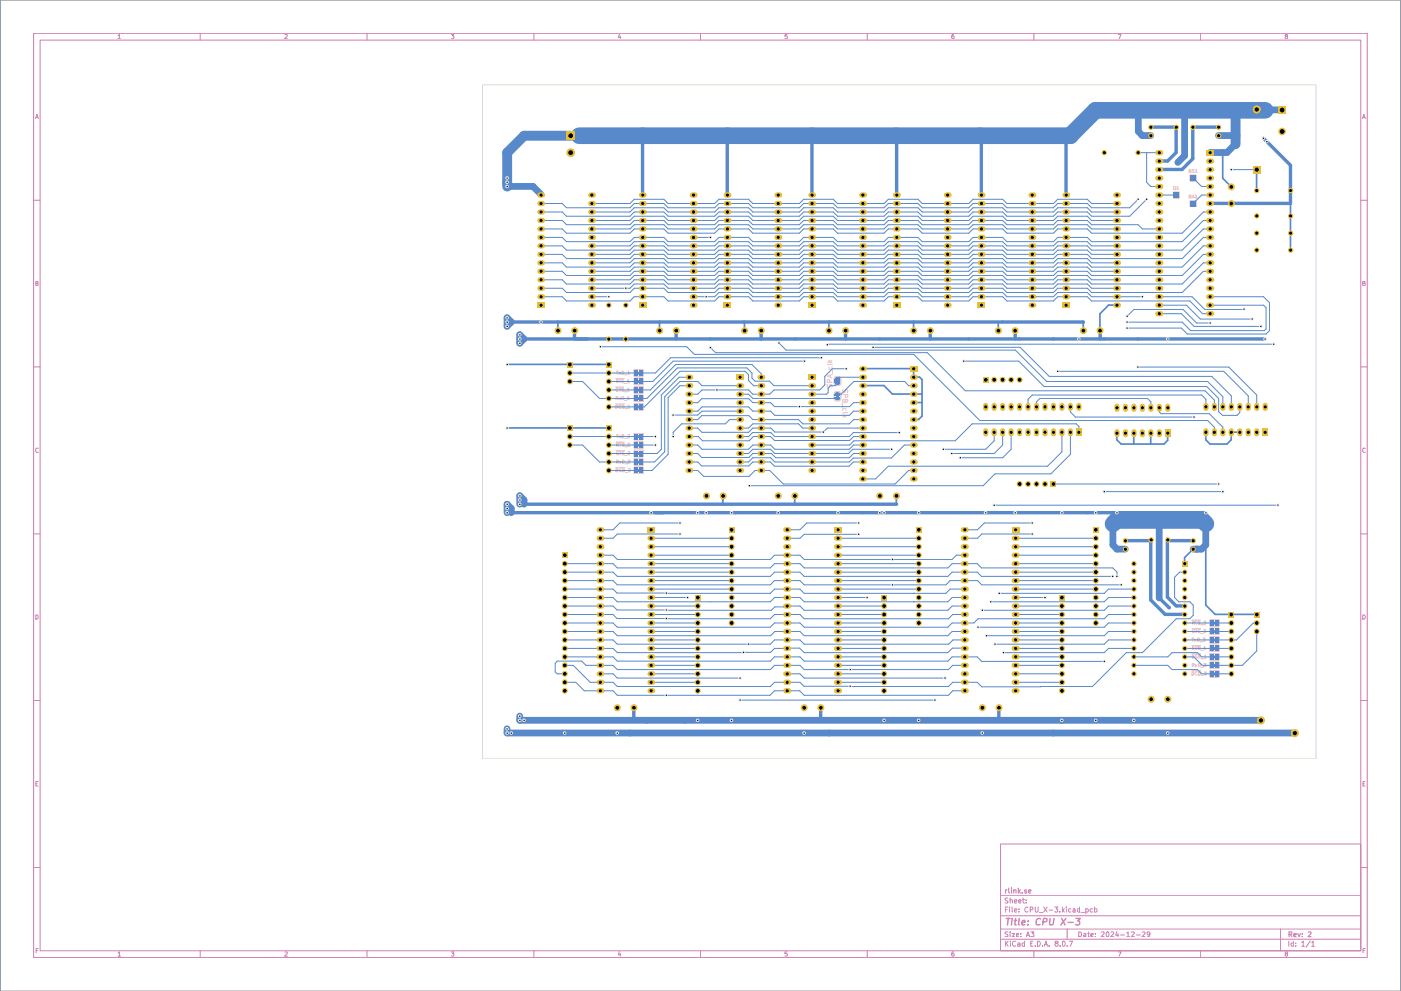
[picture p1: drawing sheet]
<svg xmlns="http://www.w3.org/2000/svg" width="420mm" height="297mm" viewBox="0 0 420 297" stroke-linecap="round" stroke-linejoin="round" font-family="sans-serif">
<g fill="none" stroke="#ce7cb3" stroke-width=".3">
<path d="M10.1 10h399.9v277h-399.9zM12 12h396.1v273h-396.1zM35.4 10.7l.4-.4v1.3M35.4 11.6h.8M60 10v2M85.4 10.4l.6-.1 .2 .4-.9 .9h.9M110.1 10v2M135.4 10.3h.7l-.4 .5 .4 .2v.5h-.7M160.1 10v2M185.8 10.2l-.4 1h.8M186 10.8v.8M210.1 10v2"/>
<path d="M236.1 10.3h-.6l-.1 .6 .7-.1v.7h-.7M260.1 10v2M286 10.3l-.4 .1-.2 .9 .3 .3 .4-.1 .1-.5-.3-.2-.5 .2M310 10v2M335.4 10.3h.8l-.6 1.3M360.1 10v2M385.7 10.8l-.2-.4 .5-.1 .1 .5-.7 .3 .3 .5 .5-.3-.3-.5M10.7 35.6l.4-1.3 .4 1.3M10.8 35.2h.5M408.6 35.6l.4-1.3 .4 1.3M408.8 35.2h.6M10.1 60h1.9"/>
<path d="M408.1 60h1.9M10.8 84.9l.6-.2-.1-.4h-.5v1.3l.6-.1v-.5l-.2-.1M408.7 84.9l.6-.1 .1-.4-.7-.1v1.3h.5l.2-.4-.3-.3M10.1 110h1.9M408.1 110h1.9M11.4 134.5v-.1a.61 .61 0 0 0-.7 .6 .61 .61 0 0 0 .7 .6v-.1M409.4 134.5l-.3-.2-.4 .3v.7l.4 .3 .3-.1M10.1 160h1.9M408.1 160h1.9M10.8 184.3l.6 .3v.7l-.4 .3h-.2zM408.7 184.3h.5a.71 .71 0 0 1 .2 .8 .71 .71 0 0 1-.7 .5zM10.1 210h1.9"/>
<path d="M408.1 210h1.9M10.8 234.9h.4M11.4 234.3h-.6v1.3h.6M408.8 234.9h.4M409.4 234.3h-.6v1.3h.6M300.1 253h108v32h-108zM10.1 260h1.9M300.1 278.5h108M300.1 274.5h108M300.1 268.5h108M301.5 272.6h.5M302.3 279.4l-.5-.1-.4 .3 .2 .3 .7 .3v.5l-.9 .1"/>
<path d="M302.3 271.9h-.8v1.5M302.3 269.2h-.7a.58 .58 0 0 0 0 .7 .58 .58 0 0 0 .7 .2l-.1 .5h-.8M302.8 271.9v.1M302.8 272.4v1M302.9 279.3v.1M302.9 269.8l.6-.1 .1 1M302.9 269.2v1.5M302.9 279.8v1M303.5 279.8h.8l-.8 1h.8M303.5 271.9l.2 1.5M304.2 272.9l.8-.2-.1-.2-.4-.1-.3 .2 .1 .7h.6M304.2 270.2l.8-.1-.1-.4h-.4l-.3 .2v.6l.7 .1"/>
<path d="M305.5 270.2l.7-.1v-.4h-.5l-.2 .2v.6l.7 .1M305.6 273.2v.2M305.6 272.5v.1M306.2 279.8v.2M306.7 269.7h.6M306.8 269.2v1.3l.5 .2M307.8 270.5v.2M307.8 269.7v.2M308.3 272a.66 .66 0 0 0-1 .6 .66 .66 0 0 0 1 .6M308.9 272.7l.8-.2 .1-.3-.3-.3h-.6v1.5M309.1 279.3h.9l-.5 .5 .5 .2v.7h-.9M310.5 271.9v1.3l.2 .2 .6-.3v-1.2"/>
<path d="M311.7 273.6h1.1M313 271.9l1 1.5M314 271.9l-1 1.5M314.6 272.8h1.1M316.3 271.9h.9l-.5 .6 .5 .2v.4l-.3 .3-.6-.2M317.8 273.2v.2M318.6 271.9v1.5M318.7 272.8l.5 .6M319.2 272.4l-.6 .6M319.8 271.9v.1M319.8 272.4v1M320 278.5v3"/>
<path d="M321.1 272.5l-.4-.1-.2 .3v.6h.6M321.8 272.5h.5l.1 .9M322.4 272.7l-.5 .1-.2 .2 .2 .4 .5-.1M323.5 279.3a.81 .81 0 0 1 .9 .5 .81 .81 0 0 1-.3 1h-.6zM323.8 272.5l-.5-.1-.2 .3 .2 .7 .5-.1M323.8 271.9v1.5M324.2 273.6h1.1M325 279.8l.6 .2v.8h-.6v-.4l.6-.2M325.6 272.5l.5-.1 .3 .3-.2 .6h-.6M325.6 272.4v1.5M326.1 279.8h.6M326.4 279.3v1.3l.3 .2"/>
<path d="M327.7 272.5l-.5-.1-.3 .3 .2 .6h.6M328.3 272.5l.5-.1 .2 .3-.2 .7-.5-.1M328.3 271.9v1.5M328.5 279.8v.2M330.3 279.4l.6-.1 .2 .4-.9 1.1h.9M331.9 279.4l.2-.1a.9 .9 0 0 1 .3 1.5h-.4l-.2-.3zM333.2 279.4l.6-.1 .2 .4-.9 1.1h.9M334.9 279.2l-.3 1.1h.9M335.3 279.8v1M337.9 279.7l.4-.4v1.5M339.3 279.4l.6-.1 .3 .3-.9 1.2h.9M342.6 279.4l.6-.1 .2 .4-.9 1.1h.9"/>
<path d="M344.8 279.9v.3h-.5l-.3-.3 .1-.5 .5-.1 .2 .3-.1 1.1-.5 .1M384 278.5v6.5M408.1 260h1.9M10.8 284.9h.5M11.4 284.3h-.6v1.3M35.4 285.7l.4-.4v1.3M35.4 286.6h.8M60 285v2M85.4 285.4l.6-.1 .2 .4-.9 .9h.9M110.1 285v2M135.4 285.3h.7l-.4 .5h.4v.7h-.7M160.1 285v2"/>
<path d="M185.8 285.2l-.4 1h.8M186 285.7v.9M210.1 285v2M236.1 285.3h-.6l-.1 .6 .7-.1v.7h-.7M260.1 285v2M286 285.3l-.4 .1-.2 .9 .3 .3 .4-.1-.1-.7-.6 .2M300.1 281.5h108M301.5 282.1v1.5M301.8 282.7l.5 .9M302.3 282.1l-.8 .9M303 282.1v.1M303 282.6v1"/>
<path d="M304.5 282.2a.69 .69 0 0 0-.9 .6 .69 .69 0 0 0 .9 .7M304.8 280.3l.7-.1v-.4l-.7 .2 .1 .8h.6M305.2 282.7l.7 .1v.8M305.9 283l-.8 .2 .3 .4 .5-.1M306.2 280.7v.1M307.3 282.7l-.5-.1-.3 .3 .2 .6h.6M307.3 282.1v1.5M307.8 280.8l.5-1.5 .5 1.5M307.9 280.3h.7M309.1 282.8h.4M309.8 282.1h-.7v1.5h.7M310 285v2"/>
<path d="M310.5 283.5v.1M311.1 282.1a.77 .77 0 0 1 .9 .8 .77 .77 0 0 1-.9 .7zM312.7 283.5v.1M313.2 283.6l.5-1.5 .4 1.5M313.3 283.1h.7M314.6 283.5v.1M316.7 282.7l-.3-.3a.48 .48 0 0 1 .5-.3 .48 .48 0 0 1 .4 .3l-.1 .3h-.5a.48 .48 0 0 0-.2 .7 .48 .48 0 0 0 .8 0 .48 .48 0 0 0-.3-.7M317.9 283.5v.1M318.7 282.2l.2-.1a.82 .82 0 0 1 .6 .8 .82 .82 0 0 1-.6 .7l-.3-.6zM320 283.5v.1M320.6 282.1h1l-.6 1.5M327.2 280.3l.6-.1v-.4l-.6 .2v.8h.6"/>
<path d="M328.5 280.7v.1M335.4 285.3h.8l-.6 1.3M336 280.2h1.2M337.9 280.8h.9M340.8 280.2h1.2M360.1 285v2M385.7 285.8l-.2-.4 .5-.1 .1 .4-.7 .4 .3 .5 .5-.3-.3-.5M386.5 282.1v1.5M387.9 282.7h-.7v.8h.7M387.9 282.1v1.5M388.6 283.5v.1M388.6 282.7v.1"/>
<path d="M390.4 282.5l.4-.4v1.5M390.4 283.6h.8M392.9 282l-1.2 2M393.4 282.5l.4-.4v1.5M393.4 283.6h.8M408.8 284.9h.5M409.4 284.3h-.6v1.3"/>
</g>
<g fill="none" stroke="#ce7cb3" stroke-width=".34">
<path d="M301.6 266.7v1M302 266.7l-.4 .3M302.5 266.2v1.3l.3 .2M303.4 266.2v.2M303.4 266.7v1M304 266.9l.3-.2 .4 .2v.8M304 266.7v1M305.4 266.2v1.5M305.6 267.1l.4 .6M306 266.7l-.6 .6M306.6 267.5v.2M307.8 266.8l-.5 .1 .1 .3 .5 .2-.1 .2h-.5"/>
<path d="M308.4 267.2l.8-.2-.1-.2-.7 .1 .1 .7h.6M389.2 279.8l.4 1 .4-1M390.6 279.8v.2M392.3 279.4l.7-.1 .2 .4-.9 1.1h.9M386.6 280.1l.7-.1 .1-.6-.8-.1v1.5M386.9 280.1l.5 .7M388 280.2h.8l-.1-.4-.7 .2 .1 .8h.6M390.6 280.7v.1"/>
</g>
<g fill="none" stroke="#ce7cb3" stroke-width=".42">
<path d="M301.8 275.3h1.1M302.4 275.3l-.3 1.9M303.5 275.9l-.2 1.3M303.6 275.3v.2M304.2 275.9h.7M304.6 275.3l-.3 1.7 .5 .2M305.7 275.3l-.3 1.7 .3 .2M306.5 276.6l1-.2-.3-.5-.6 .2-.1 .9 .2 .2h.6M308.2 277.1v.1M308.4 276.1l-.1 .1M312 275.5v-.1a1.05 1.05 0 0 0-1.3 .5 1.05 1.05 0 0 0 .2 1.3l1-.1M312.8 276.3l1.1-.2 .1-.6-1-.2-.3 1.9"/>
<path d="M314.9 275.3l-.2 1.6 .4 .3 .7-.1 .3-1.8M318.4 275.3l1 1.9M319.7 275.3l-1.6 1.9M320.3 276.5h1.6M322.7 275.3h1.3l-.8 .8 .5 .1 .1 .7-.4 .3-.9-.1"/>
</g>
<path d="M.1 0h420v297.1h-420z" fill="none" stroke="#8f8f8f" stroke-width=".3"/>
<g fill="none" stroke="#ebbab0" stroke-width=".3">
<path d="M351.8 57.5h1.9v1.9h-1.9zM352 56h.6l-.1 .8-.5-.1zM352.1 56.6l.5 .4M353 56.1l.2-.2v.9M353 56.8h.6M356.6 58.8h.5v-.4h-.5v1h.5l.1-.5-.2-.1M356.6 51.2h.4l.1-.3-.5-.1v.9h.5l.1-.3-.2-.2M356.9 52.5h1.9v1.8h-1.9zM357.5 59.4l.4-1 .2 1M357.6 59.1h.5M358.1 50.8h-.5v.4l.5 .1v.3l-.6 .1M358.5 58.7l.2-.3v1"/>
<path d="M358.5 51.1l.3-.3v.9M358.5 59.4h.6M358.5 51.7h.6M356.9 60.1h1.9v1.8h-1.9zM184.7 116h2.4M184.7 113.5h2.5M184.7 119.4l.6-.1v-.3l-.6-.1v.9M184.8 114.3l.5-.1v-.4h-.5v.9M184.8 111.3h.6M184.9 119.4l.4 .4M185 114.3l.3 .4M185.1 111.3v.9"/>
<path d="M185.3 116.4l-.6 .1v.6l.6 .1M185.6 116.3h.6M185.6 119.2l.6 .6M185.7 111.6l.5 .6M185.7 113.8h.5M185.9 113.8v.9M185.9 116.3v1M186.2 119.2l-.6 .6M186.2 111.6l-.5 .6M186.5 118.9l.5 .1-.1 .8h-.4zM186.5 111.3h.5l-.1 .9h-.4zM187 116.3l-.6 .2 .6 .4v.3l-.6 .1"/>
<path d="M187.1 113.8l-.6 .1 .1 .3 .5 .3-.2 .2h-.4M187.2 117.4h.8M187.3 120h.7M187.3 112.4h.7M187.3 114.9h.7M188.2 116.6l.3-.3v1M188.2 119.1l.4-.2v.9M188.2 114l.3-.2v.9M188.2 117.3h.5M188.2 119.8h.6M188.2 114.7h.6M188.3 111.5l.3-.2v.9"/>
<path d="M188.3 112.2h.5M190.1 110.8h2.8v2h-2.8zM190.1 113.3h2.8v2.1h-2.8zM190.1 115.9h2.8v2h-2.8zM190.1 118.4h2.8v2h-2.8zM248.1 115.2v.7l.2 .2 .4-.2 .3-.7h.4l.1 .9M248.1 108.5h1.4M248.6 110l.1 .7h.7l.1-.7M248.6 107.9l.5 .6M248.8 114.6v-.6l-.2-.3-.5 .2v.7h1.4M249.1 112.4v.7M249.5 112.3l-1.4 .5 1.4 .5"/>
<path d="M249.5 109.1v.2h-1.4M249.5 107.9l-.5 .5M249.7 111v1.1M250.1 113.5v1.4M250.1 118.1v1.4M250.2 119.5l.2 .5 .5 .2M250.2 114.9l.2 .5 .5 .3M250.9 112.8l-.5 .2-.2 .5M250.9 117.4l.9 .1 .4 .6-.1 1.7-.3 .3-.9 .1M250.9 117.3l-.5 .3-.2 .5M250.9 112.8l.9 .1 .4 .6-.1 1.7-.3 .4h-.9M252.7 118.3h1.6v.6l-.4 .2-.3-.1-.1-.7"/>
<path d="M252.8 116.8v.7h.6l.1-.5 .4-.2 .4 .2-.1 .6M253.5 119.8l.2 .7 .5-.1 .1-.6h-1.6v.5l.5 .3 .3-.4M184.5 121.1h2.8M184.7 121.4l.5 .2-.2 .7h-.3zM184.7 132.5h2.6M184.7 135h2.6M184.8 138.4l.6-.1v-.3l-.6-.1v1M184.8 130.3h.6M184.9 133.3h.5v-.5h-.5v1M185.1 138.4l.3 .5M185.1 130.3v.9M185.2 133.3l.3 .5"/>
<path d="M185.5 135.5h-.6l-.1 .3 .1 .4h.6M185.7 130.6l.5 .6M185.8 138.3l.5 .6M185.8 132.8h.6M185.8 135.4h.6M186 132.8v1M186 135.4v.9M186.2 121.5l-.6 .1v.6l.6 .1M186.2 130.6l-.5 .6M186.3 138.3l-.5 .6M186.5 130.3l.5 .1-.1 .8h-.4zM186.6 121.4l.5 .1-.1 .8h-.4z"/>
<path d="M186.7 137.9l.5 .2-.2 .8h-.3zM187.2 132.8h-.5v.5h.4l.1 .3-.6 .2M187.2 135.4h-.5v.4l.4 .1 .1 .2-.6 .2M187.3 131.4h.7M187.4 122.5h.7M187.4 133.9h.7M187.4 136.5h.7M187.5 139h.7M188.3 121.7l.3-.3v.9M188.3 130.4l.4-.1 .1 .4-.6 .5h.6M188.3 132.9h.6v.4l-.6 .5h.6M188.3 135.5h.6v.3l-.6 .5h.6"/>
<path d="M188.3 122.3h.6M188.4 138l.5-.1 .1 .3-.7 .7h.7M190.1 137.5h2.8v2h-2.8zM190.1 120.9h2.8v2.1h-2.8zM190.1 129.8h2.8v2.1h-2.8zM190.1 132.4h2.8v2h-2.8zM190.1 134.9h2.8v2h-2.8zM190.1 140h2.8v2h-2.8zM252.6 120.9v1.2M252.7 124.5h1.6M252.8 123l-.1-.4 .4-.3 .6 .3v.4M253.2 124.5l.5 .6"/>
<path d="M253.3 124.6l-.6 .5M254.3 123.7l-1.6 .2M184.7 140.1h2.8M184.7 140.5h.6l-.1 .9h-.5zM186.4 140.5h-.5l-.2 .4 .2 .5 .5-.1M186.8 140.5l.5 .1 .1 .4-.3 .4h-.3zM187.5 141.6h.8M188.5 140.5h.5l.1 .1-.6 .8h.6M357.4 196h2.7M357.5 191.3h.5M357.5 188.4h2.5M357.5 185.8h2.5"/>
<path d="M357.5 193.5h2.5M357.5 199.4l.6-.1v-.3l-.6-.1v.9M357.5 196.3l.6 .2-.2 .8h-.4zM357.6 186.7l.5-.1v-.4h-.5v.9M357.6 193.8l.5 .2-.1 .7h-.4zM357.7 191.3v.9M357.8 199.4l.3 .4M357.9 186.7l.3 .4M358.2 188.8h-.6l-.1 .3 .1 .5h.6M358.2 191.6l.5 .6M358.5 188.7h.6M358.5 186.2h.6"/>
<path d="M358.5 193.8h.6M358.5 199.2l.5 .6M358.7 191.6l-.5 .6M358.7 186.2v.9M358.7 188.7v1M358.7 193.8v.9M359 199.2l-.5 .6M359.1 196.3l-.6 .1v.3l.6 .3-.2 .3h-.4M359.2 191.3h.5v.5l-.2 .4h-.3zM359.3 194.3l.6-.1v-.3l-.6-.1v.9M359.4 198.9l.5 .2-.2 .7h-.3zM359.5 196.8h.5v-.4l-.5-.1v1"/>
<path d="M359.6 194.3l.3 .4M359.7 196.8l.3 .5M359.9 188.7l-.6 .2 .1 .2 .4 .1v.5h-.5M359.9 186.2l-.6 .2 .1 .2 .4 .1v.4h-.5M359.9 192.4h.8M360.1 189.8h.7M360.1 187.3h.7M360.1 194.9h.7M360.2 200h.7M360.3 197.4h.7M360.8 191.3h.6l-.3 .3 .3 .2v.4l-.6-.1M361 188.7h.6l-.3 .4h.3v.5h-.6"/>
<path d="M361 186.2h.6l-.3 .3 .3 .1v.4h-.6M361 198.9h.7l-.3 .3 .3 .2-.1 .4-.6-.1M361.1 194.1l.3-.3v.9M361.1 194.7h.5M361.2 196.6l.2-.3v1M361.2 197.3h.6M362.8 190.8h2.8v2h-2.8zM362.8 188.3h2.8v2h-2.8zM362.8 185.7h2.8v2h-2.8zM362.8 193.3h2.8v2.1h-2.8zM362.8 195.9h2.8v2h-2.8zM362.8 198.4h2.8v2h-2.8z"/>
<path d="M357.4 201.1h2.8M357.5 201.4l.5 .1-.1 .9h-.4zM359.1 201.5l-.5-.1-.2 .4 .2 .6 .5-.1M359.5 201.4l.5 .2 .1 .3-.3 .5h-.3zM360.3 202.5h.7M361.2 201.4h.6l-.4 .4 .4 .1-.1 .5-.5-.1M362.8 201h2.8v2h-2.8z"/>
</g>
<path d="M366.7 53.4l2.5 2.6M361.6 131.8l1.3 1.3h5.1l1.2-1.3M369.2 129.5h2.6" fill="none" stroke="#5789cb" stroke-width=".51"/>
<g fill="none" stroke="#5789cb" stroke-width=".3">
<path d="M341.3 45.8h2.6M354.3 94l3.8 3.8M354.5 96.6l2.6 2.5M354.8 92.8l4.1 4h4M360 95.6h15.5M360.6 94h2.3M362.9 91.5h16l.8 .7v6.4l-.5 .5M362.9 88.9h16M373.1 92.7l-11.8 .1M360.4 118.4l1.3 1.3v2.3M361.4 117.1l2.8 2.8v2.1M361.9 115.9l3.6 3.5v4l1.1 1.1h4.4l.8-.8v-1.7"/>
<path d="M362.2 114.3l4.5 4.6v3.1M363.4 112.8l5.9 5.9v3.3M367 111.3l7.4 7.4v3.3M368.5 110l8.4 8.4v3.6M362.2 126l2 2.1v1.5M362.7 124l4 4.1v1.5"/>
</g>
<path d="M341.4 39.4l1.2 1.2M355.3 33v13.7l-2.1 2M365.4 40.6h5.1M370.5 43.2l-2.5 2.5" fill="none" stroke="#5789cb" stroke-width="2"/>
<path d="M328.5 33.1h42" fill="none" stroke="#5789cb" stroke-width="5"/>
<path d="M345.1 38.1h7.6v7.6l-2.5 2.6M365.4 38.1h-7.7v9.5" fill="none" stroke="#5789cb" stroke-width="1"/>
<path d="M370.5 33.1v10.1" fill="none" stroke="#5789cb" stroke-width="3"/>
<circle cx="370.5" cy="40.6" r=".25" fill="#5789cb"/>
<g fill="none" stroke="#5789cb" stroke-width=".3">
<path d="M379.6 33l-.2 .1M326.1 59.7l1.3 1.3h7.6M341.3 59.7h.1M341.3 59.7l-2.5 2.6h-11.4l-1.3-1.3h-6.4M343.9 59.7l-5.1 5.1h-11.4l-1.3-1.3h-6.4M347.7 45.8h-3.8v8.9l1.2 1.2h2.6M357.8 53.4l2.6 2.5h2.5M362.9 58.5h-2.5l-2.6 2.5M369.3 50.8h7.6M162.3 61h.1M162.3 61h6.3l1.3 1.3h19l1.3-1.3h2.5M162.3 63.5h6.3l1.3 1.3h19l1.3-1.3h8.9l1.3 1.3"/>
<path d="M162.3 68.6h6.3l1.3 1.3h19l1.3-1.3h8.9l1.3 1.3M162.3 66.1h6.3l1.3 1.3h19l1.3-1.3h8.9l1.3 1.3M162.3 71.2h6.3l1.3 1.2h19M162.3 73.7h6.3l1.3 1.3h19l1.3-1.3h2.5M162.3 76.2h6.3l1.3 1.3h19l1.3-1.3h2.5M162.3 78.8h6.3l1.3 1.3h19M177.5 61h11.4l1.3-1.3h8.9l1.3 1.3M177.5 63.5h11.4l1.3-1.2h8.9l1.3 1.2M177.5 68.6h11.4l1.3-1.2h8.9l1.3 1.2M177.5 66.1h11.4l1.3-1.3h8.9l1.3 1.3M177.5 73.7h11.4M177.5 76.2h11.4"/>
<path d="M190.2 71.2h2.5M190.2 77.5l-1.3 1.3h-11.4M319.7 66.1h6.4l1.3 1.3h13.9l1.3 1.2h5.1M326.1 62.3l1.3 1.2h7.6M326.1 67.4l1.3 1.2h7.6M362.9 63.5h-2l-6.4 6.4h-27.1l-1.3-1.3M362.9 68.6h-2l-6.4 6.4h-27.1l-1.3-1.3h-8.9M362.9 66.1h-2l-6.4 6.3h-27.1M362.9 71.2h-2l-6.4 6.3h-27.1M362.9 73.7h-2l-6.4 6.4h-27.1M362.9 76.2h-2l-6.4 6.4h-27.1l-1.3-1.3h-8.9M362.9 78.8h-2l-6.4 6.3"/>
<path d="M162.3 81.3h6.3l1.3 1.3h19M162.3 86.4h6.3l1.3 1.3h19l1.3-1.3h2.5M162.3 88.9h6.3l1.3 1.3h19M162.3 83.9h6.3l1.3 1.2h19M177.5 81.3h11.4M177.5 86.4h10.2M177.5 88.9h5.1M190.2 88.9h2.5M190.2 82.6l-1.3 1.3h-11.4M319.7 86.4h6.4M327.4 90.2h29.4l3.8 3.8M347.7 94h6.6"/>
<path d="M347.7 91.5h8.1l4.2 4.1M347.7 88.9h9.8l3.8 3.9M357.1 99.1h22.1M358.1 97.8h20.1M362.9 81.3h-2l-6.4 6.4h-27.1M378.9 88.9l1.8 1.8v8.4l-1 1h-23.6l-1.8-1.8M170.9 114.3h3.8l5.1 5.1h11.2M170.9 111.8h20M180 103.9h26l2.2 2.3M182.6 114.3h8.3M182.6 116.9h8.3M248.3 103.2h133.7"/>
<path d="M261.8 104.1h44.1l8.8 8.7h48.7M274 106.2l19.8 19.8h68.4M278.1 105.7l11.4 11.4h71.9M289 108.2h16.5l7.6 7.7h48.8M304.5 104.9l9.4 9.4h48.3M317.2 111.3h49.8M341.2 110h27.3M360.4 118.4h-50.8l-1.3 1.3v2.3M170.9 133.4h3.8l5.1 5.1h11.1M170.9 130.9h20M182.6 133.4h8.3M182.6 135.9h8.3"/>
<path d="M182.6 122h8.3M222 130.9h2.5l1.2-1.2h5.5l1.2 1.2M298.2 129.6v2.5M310.9 122v-1.6l1-1h32.2l1 1v1.6M318.5 129.6v5.8l-4.3 4.3M321 122v1.5l1.5 1.5h35.6M321 129.6v6.6l-5.8 5.8M323.6 129.6v-1.8l-.8-.8h-31.3l-5 5.1h-30.4M347.7 122v1.5l.5 .5h14.5M182.6 141h8.3M206.7 141h2.6l1.7 1.8h13.7l1.7-1.8h4.4M295.2 156.8h14.4"/>
<path d="M331.2 147.4h35.5M294.3 170.2h39.4l1.3 1.3v1.3M294.3 172.8h39.4M294.4 160.1h15.2M294.4 175.3h41.9M304.5 169h24.1M304.5 171.5h24.1M304.5 174h24.1M304.5 176.6h24.1M304.5 163.9h24.1M304.5 166.4h24.1M304.5 161.3h24.1"/>
<path d="M332.4 179.1h7.7M352.3 173v6.1l1.2 1.3M294.4 198.2h36.8M295.9 190.5h35.3M297.1 180.4h34.1M298.4 193.1h32.8M332.4 184.2h7.7M340.1 181.7h-7.7l-1.2 1.2M340.1 196.9h10.1M340.1 199.4h10.1M342.6 195.6h-4.8l-10.2 10.2h-15.5"/>
</g>
<g fill="none" stroke="#5789cb" stroke-width=".51">
<path d="M376.9 32.8l-.2 .2M171.1 40.6h2.6M321 40.6l-1.3 1.3M366.7 45.7v7.7M376.9 50.8v6.3M387 61v13.9M167.3 96.5v2.6M324.9 96.6v2.5M335 91.4h-2.5l-2.6 2.7v5M152.1 109.2h30.4M172.3 101.5v.1M152.1 128.3h30.4"/>
<path d="M334.9 129.5v2.3l1.3 1.3h12.9l1.1-1.1v-2.5M340 129.5v3.6M345.1 129.5v3.6M361.6 129.5v2.3M369.2 129.5v2.3M361.6 181.4l2.8 2.7h4.8"/>
</g>
<path d="M341.4 33v6.4M379.6 32.9h4.9M152.1 55.9h7.8l2.3 2.4M362.9 45.7h5.1M152.1 95.2l1.2 1.3-1.2 1.3zM155.9 100.3l1.2 1.3-1.2 1.3zM153.3 152.4l-1.2-1.3v2.6M155.9 151.1v-2.5l1.2 1.3v1.2M333.8 157v6.3l1.1 1.3h2.6M348.1 156l-.5 .5M361.6 157v6.3" fill="none" stroke="#5789cb" stroke-width="2"/>
<path d="M328.5 33.1l-7.5 7.5M370.5 33.1h8.9M173.7 40.7h19M333.8 157l1-1h25.8l1.1 1" fill="none" stroke="#5789cb" stroke-width="5"/>
<g fill="none" stroke="#5789cb" stroke-width="1">
<path d="M192.7 40.6v17.8M319.7 41.9v16.5M347.6 48.3h2.6M357.7 47.6l-3.2 3.2M378.9 41.4l8.1 8.1v11.5h-24.1M152.1 96.5h45.7M172.3 99.1v2.4M202.8 99.1v2.4M329.9 99.1v2.5M155.9 101.6h31.7M323.5 101.6h55.9M152.1 153.7h1.2"/>
<path d="M155.9 151.1h1.2M295.6 153.7h66M337.5 162.1h7.6v17.7l4.3 4.3M347.6 179.2l3 2.9M357.8 162.1h-7.7v16.9M352.7 181.6h2.6"/>
</g>
<path d="M171.2 40.7h-14l-5.1 5.1v10.1" fill="none" stroke="#5789cb" stroke-width="3"/>
<circle cx="350.6" cy="182.1" r=".38" fill="none" stroke="#5789cb" stroke-width=".34"/>
<circle cx="358.8" cy="164.6" r="1.02" fill="#5789cb"/>
<path d="M357.8 164.6l-2.5 2.5v1.8M361.6 163.3v18.1M369.2 184.1h7.7" fill="none" stroke="#5789cb" stroke-width=".51"/>
<path d="M347.6 156.5v22.7M361.6 163.3l-1.3 1.3h-2.5" fill="none" stroke="#5789cb" stroke-width="2"/>
<path d="M355.3 171.5h-1.5l-1.5 1.5M351.5 195.6h7.6M353.5 180.4h3.3l1 1v3l-1 1.1h-4l-10.2 10.1M355.3 194.4h8.3M363.9 194.1h.5v.6h-.5zM364.9 194.4h4.4M364.9 191.8h4.4M364.9 189.3h4.4M375.9 186.7l-5.1 5.1M376.9 189.3v5.8" fill="none" stroke="#5789cb" stroke-width=".3"/>
<path d="M350.1 179l2.6 2.6M349.4 184.1h5.9" fill="none" stroke="#5789cb" stroke-width="1"/>
<path d="M363.9 194.1h.5v.6h-.5z" fill="#5789cb"/>
<path d="M355.3 186.7h8.3M355.3 191.8h8.3M355.3 189.3h8.3M363.9 191.6h.5v.6h-.5zM364.9 186.7h4.4" fill="none" stroke="#5789cb" stroke-width=".3"/>
<path d="M363.9 191.6h.5v.6h-.5z" fill="#5789cb"/>
<path d="M363.9 189h.5v.6h-.5z" fill="none" stroke="#5789cb" stroke-width=".3"/>
<path d="M363.9 189h.5v.6h-.5z" fill="#5789cb"/>
<path d="M363.9 186.5h.5v.6h-.5z" fill="none" stroke="#5789cb" stroke-width=".3"/>
<path d="M363.9 186.5h.5v.6h-.5z" fill="#5789cb"/>
<path d="M233.3 153.7h53.4M238.4 151.1h30.5M286.9 153.7h8.9M299.6 212.1v3.7" fill="none" stroke="#5789cb" stroke-width="1"/>
<g fill="none" stroke="#5789cb" stroke-width=".3">
<path d="M266.4 139.7h47.8M298.2 132.1l-2.6 2.6h-12.7M300.7 129.6v3.8l-2.5 2.5h-12.7M303.2 129.6v5.1l-2.5 2.5h-12.7M272.5 141h1.5M295.2 156.8l-2 2h-3.9M298.2 151.4h85M315.2 142h-16.8l-3.5 3.6h-70.2M315.9 145.1h49.6M232.3 174h7.6l1.3 1.3h42.5l1.2-1.3h8.3l1.2 1.3M241.2 170.2h43.1l1.2-1.2h7.6l1.2 1.2M241.2 172.8h43.1l1.2-1.3h7.6l1.2 1.3"/>
<path d="M289.3 166.4h-2.5l-1.3 1.3h-44.3M289.3 176.6h-4.4l-1.2 1.2h-9.7M289.3 179.1h-3.8l-1.2 1.3h-43.1M294.4 160.1l-1.2 1.2h-3.9M304.6 179.1h8.8M332.4 179.1l-1.2 1.3M340.1 176.6h-7.7l-1.2 1.2h-31.5M241.2 198.2h43.1l1.2-1.3h7.6l1.3 1.3M251.3 189.3h13.8M251.3 186.7h13.8M251.3 184.2h13.8M251.3 191.8h13.8"/>
<path d="M251.3 194.4h13.8M251.3 196.9h13.8M251.3 199.4h13.8M289.3 181.7h-3.8l-1.2 1.2h-43.1M289.3 184.2h-3.6l-1.3 1.3h-43.2M289.3 189.3h-3.8l-1.2 1.2h-43.1M289.3 199.4h-3.6l-1.3 1.3h-29.4M289.4 194.3h-3.8l-1.3 1.3h-43.1M289.6 191.8h-3.8l-1.3 1.3h-43.3M294.6 182.9h36.6M304.5 189.3h14M304.5 186.7h14"/>
<path d="M304.5 184.2h14M304.5 191.8h14M304.5 194.4h14M304.5 196.9h14M304.5 199.4h14M304.6 181.7h13.9M332.4 184.2l-1.2 1.3h-37.9l-1.2 1.2h-6.6l-1.2 1.3h-43.1M340.1 186.7h-7.7l-1.2 1.3h-37.9M340.1 189.3h-7.7l-1.2 1.2M340.1 194.4h-7.7l-1.2 1.2h-30.3M340.1 191.8h-7.7l-1.2 1.3M363.9 196.6h.5v.6h-.5z"/>
<path d="M364.9 196.9h4.4M369.3 191.8h1.5M375.9 186.7h1M376.9 195.1l-4.3 4.3h-7.7M222 209.8h58.4M241.2 203.2h41.7M251.3 204.5h13.8M251.3 202h13.8M255.1 205.8h29.3l1.3-1.3h7.4l1.3 1.4 17.7-.1M289.3 207.1h-3.6l-1.3 1.3h-43.2M304.5 204.5h14M304.5 202h14"/>
<path d="M364.9 202h4.4"/>
</g>
<path d="M268.8 148.6l.1 2.5" fill="none" stroke="#5789cb" stroke-width=".51"/>
<path d="M205.4 215.9h172.7M248.6 219.7h139.7" fill="none" stroke="#5789cb" stroke-width="2"/>
<path d="M363.9 196.6h.5v.6h-.5z" fill="#5789cb"/>
<path d="M350.2 199.4l1.3 1.3h7.6l1.3 1.3h3.2M351.5 195.6l-1.3 1.3M355.3 196.9h2.7l2.6 2.5h3M359.1 195.6l1.3 1.3h3.2M363.9 199.2h.5v.6h-.5z" fill="none" stroke="#5789cb" stroke-width=".3"/>
<path d="M363.9 199.2h.5v.6h-.5z" fill="#5789cb"/>
<path d="M363.9 201.7h.5v.6h-.5z" fill="none" stroke="#5789cb" stroke-width=".3"/>
<path d="M363.9 201.7h.5v.6h-.5z" fill="#5789cb"/>
<path d="M248.6 96.5h25.4M253.6 99.1v2.4M238.4 101.6h40.7M153.3 153.7h45.8M157.1 151.1h59.7M190.1 212.1v3.7M246.1 212.1v3.7" fill="none" stroke="#5789cb" stroke-width="1"/>
<g fill="none" stroke="#5789cb" stroke-width=".3">
<path d="M241 59.7h8.9l1.3 1.3h13.9l1.3-1.3h8.9l1.3 1.3M233.4 78.8h6.3l1.3-1.3h8.9l1.3 1.3h13.9l1.3-1.3h8.9l1.3 1.3M239.7 77.5l1.3-1.3h8.9l1.3 1.3h13.9l1.3-1.3h8.9l1.3 1.3M239.7 62.3l1.3-1.3h8.9l1.3 1.3h13.9l1.3-1.3h8.9l1.3 1.3M239.7 69.9l1.3-1.3h8.9l1.3 1.3h13.9l1.3-1.3h8.9l1.3 1.3M239.7 68.6l1.3-1.2h8.9l1.3 1.2h13.9l1.3-1.2h8.9l1.3 1.2M239.7 64.8l1.3-1.3h8.9l1.3 1.3h13.9M239.7 63.5l1.3-1.2h8.9l1.3 1.2h13.9l1.3-1.2h8.9l1.3 1.2M239.7 72.4l1.3-1.2h8.9l1.3 1.2h13.9l1.3-1.2h8.9l1.3 1.2M239.7 75l1.3-1.3h8.9l1.3 1.3h13.9l1.3-1.3h8.9l1.3 1.3M241 64.8h8.9l1.3 1.3h13.9l1.3-1.3h8.9l1.3 1.3M241 75h8.9l1.3 1.2h13.9l1.3-1.2h8.9l1.3 1.2"/>
<path d="M241 72.4h8.9l1.3 1.3h13.9l1.3-1.3h8.9l1.3 1.3M249.9 66.1l1.3 1.3h13.9l1.3-1.3h2.5M266.4 63.5h2.5M275.3 66.1l1.3 1.3M275.3 63.5l1.3 1.3M233.4 83.9h6.3l1.3-1.3h8.9l1.3 1.3h13.9l1.3-1.3h8.9l1.3 1.3M239.7 80.1l1.3-1.3h8.9l1.3 1.3h13.9l1.3-1.3h8.9l1.3 1.3M239.7 87.7l1.3-1.3h8.9l1.3 1.3h13.9l1.3-1.3h8.9l1.3 1.3M239.7 90.2l1.3-1.3h8.9l1.3 1.3h13.9l1.3-1.3h8.9l1.3 1.3M239.7 82.6l1.3-1.3h8.9l1.3 1.3h13.9l1.3-1.3h8.9l1.3 1.3M239.7 85.1l1.3-1.2h8.9l1.3 1.2h13.9l1.3-1.2h8.9l1.3 1.2M241 80.1h8.9l1.3 1.2h13.9l1.3-1.2h8.9l1.3 1.2"/>
<path d="M241 85.1h8.9l1.3 1.3h13.9l1.3-1.3h8.9l1.3 1.3M241 87.7h8.9l1.3 1.2h13.9l1.3-1.2h8.9l1.3 1.2M210.4 119.5l-1.1 1.2h-2.6M215 116.9h-4.5l-1.2 1.3h-2.6M232.1 115.6h11.4M233.6 102.8l2.2 2.1M248.3 103.2l-.2 .1M250.9 114h.6v.5h-.6zM251.2 114.9l-.7 .7h-1.4l-.7 .8v1.2l-.5 .6h-4.4M253.8 110.5h-4.2l-2.2 2.3v2.6l-1.6 1.5h-13.7M256.1 114.3h15.2l1.2 1.3h1.5M206.7 135.9h2.6l1.1 1.2h14.2l1.2-1.2h2.5"/>
<path d="M206.7 133.4h2.6l1.2 1.3h14M206.7 130.9h2.7l1.3 1.2M206.7 128.3h2.6l1.2 1.3M210.4 124.6l-1.1 1.2h-2.6M210.5 122l-1.2 1.2h-2.6M232.3 121.9h22.5M239.5 127l1.2 1.3h2.8M256 120.7h2.8M256.1 132.1l-1.3 1.3h-11.3M258.8 135.9h-2.8l-1.3 1.3h-22.1M258.8 123.2h-2.8l-1.3 1.3h-22.3M258.8 125.8h-2.8l-1.3 1.2h-14"/>
<path d="M269.7 129.7h-13.8l-1.2 1.2h-22.3M271.2 133.4h2.8M185.9 156.8l-2 2h-3.9M169.4 169h14.5l1.2 1.2M169.4 176.6h14.5l1.1 1.2h14.9M169.4 179.1h14.5l1.2 1.3h45.9l1.3-1.3M169.4 174h14.5l1.2 1.3h45.9M169.4 171.5h14.5l1.2 1.3M180 166.4h3.9l1.2 1.3M185.1 160.1l-1.2 1.2h-3.9M169.4 181.7h14.5l1.1 1.1 14.9 .1M169.4 184.2h14.5l1.1 1.2 14.9 .1h31.1l1.3-1.3h7.6l1.3 1.3"/>
<path d="M169.4 189.3h14.5l1.2 1.2h46l1.3-1.2h7.5l1.3 1.2M169.4 186.7h14.5l1.2 1.3h45.9l1.3-1.3h7.6l1.3 1.3M169.4 199.4h2.5l5.1 5.1h6.9l1.2 1.3h45.9M169.4 191.8h14.5l1.2 1.3h45.9l1.3-1.3h3.8M169.4 194.4h14.5l1.2 1.2 46-.1 1.2-1.1h3.8M169.4 196.9h14.5l1.2 1.3h45.9l1.3-1.3h7.6l1.3 1.3M195.3 184.2h14M195.3 189.3h14M195.3 186.7h14M195.3 191.8h14M195.3 199.4h14M195.3 194.4h14"/>
<path d="M195.3 196.9h14M236.1 181.7h3.8l1.3 1.2M236.2 194.3h3.6l1.4 1.3M236.3 191.8h3.6l1.3 1.3M169.4 204.5h3.3l2.5 2.6h8.7l1.2 1.3h45.8l1.4-1.3h7.5l1.4 1.3M180 202h3.9l1.2 1.2h36.9M195.3 204.5h14M195.3 202h14M208.7 205.8h.1M231 205.8h.1M231 205.8l1.3-1.3h7.6l1.2 1.2 14 .1M236.1 202h3.8l1.3 1.2"/>
<path d="M255 200.7h-13.8l-1.3-1.3h-7.6l-1.3 1.3h-45.9l-1.2-1.3h-8.2l-1.2-1.2h-7.4l-.6 .6v2.6l.6 .6h2.3"/>
</g>
<path d="M153.3 152.4v1.3M152.1 218.4v1.3h96.5M155.9 214.6v1.3h49.5" fill="none" stroke="#5789cb" stroke-width="2"/>
<path d="M274 96.5v2.6M253.6 101.5v.1M258.7 115.6h6.4l2.5 2.5h8.9M258.7 110.5h15.3M274.2 111.1l-.2 .2v1.7h1.8l.7 .8v10.9l-1 1h-1.5M274 120.6h2.5M216.8 148.6l-.1 1.3M190.1 215.8l.1 .1" fill="none" stroke="#5789cb" stroke-width=".51"/>
<path d="M250.9 114h.6v.5h-.6z" fill="#5789cb"/>
<path d="M250.9 118.6h.6v.5h-.6zM251.2 119.4h.1M251.8 119.4h.1M239.5 125.8l1.2 1.2" fill="none" stroke="#5789cb" stroke-width=".3"/>
<path d="M250.9 118.6h.6v.5h-.6z" fill="#5789cb"/>
<g fill="none" stroke="#5789cb" stroke-width=".3">
<path d="M241 59.7l-1.3 1.3h-13.9l-1.3-1.3h-8.9l-1.3 1.3h-13.9M326.1 59.7h-8.9l-1.3 1.3h-13.9l-1.3-1.3h-8.9l-1.3 1.3h-13.9M347.7 58.5h5.1M192.7 61h6.4M200.4 63.5h7.6M214.3 62.3l1.3-1.3h8.9l1.3 1.3h13.9M214.3 64.8l1.3-1.3h8.9l1.3 1.3h13.9M214.3 63.5l1.3-1.2h8.9l1.3 1.2h13.9M215.6 67.4h8.9l1.3 1.2h13.9M215.6 66.1h8.9l1.3 1.3h13.9l1.3-1.3h8.9M224.5 68.6l1.3 1.3h13.9M224.5 73.7l1.3 1.3h13.9"/>
<path d="M224.5 71.2l1.3 1.2h13.9M224.5 76.2l1.3 1.3h13.9M225.8 78.8h7.6M241 64.8l-1.3 1.3h-13.9l-1.3-1.3h-8.9l-1.3 1.3h-13.9M241 72.4l-1.3 1.3h-13.9M241 75l-1.3 1.2h-13.9M266.4 63.5l-1.3 1.3M268.9 63.5h6.4M268.9 66.1h6.4M276.6 66.1h13.9l1.3-1.3h8.9l1.3 1.3h13.9l1.3-1.3h8.9l1.3 1.3h7.6M276.6 76.2h13.9l1.3-1.2h8.9l1.3 1.2h13.9l1.3-1.2h8.9l1.3 1.2h7.6M276.6 72.4h13.9l1.3-1.2h8.9l1.3 1.2h13.9l1.3-1.2h8.9l1.3 1.2"/>
<path d="M276.6 73.7h13.9l1.3-1.3h8.9l1.3 1.3h13.9l1.3-1.3h8.9l1.3 1.3h7.6M276.6 78.8h13.9l1.3-1.3h8.9l1.3 1.3h13.9l1.3-1.3h8.9l1.3 1.3h7.6M276.6 77.5h13.9l1.3-1.3h8.9l1.3 1.3h13.9l1.3-1.3h8.9l1.3 1.3M317.2 73.7l-1.3 1.3h-13.9l-1.3-1.3h-8.9l-1.3 1.3h-13.9M319.7 61h-2.5l-1.3 1.3h-13.9l-1.3-1.3h-8.9l-1.3 1.3h-13.9M319.7 66.1h-2.5l-1.3 1.3h-13.9l-1.3-1.3h-8.9l-1.3 1.3h-13.9M319.7 63.5h-2.5l-1.3 1.3h-13.9l-1.3-1.3h-8.9l-1.3 1.3h-13.9M326.1 67.4h-8.9l-1.3 1.2h-13.9l-1.3-1.2h-8.9l-1.3 1.2h-13.9M326.1 68.6h-8.9l-1.3 1.3h-13.9l-1.3-1.3h-8.9l-1.3 1.3h-13.9M326.1 62.3h-8.9l-1.3 1.2h-13.9l-1.3-1.2h-8.9l-1.3 1.2h-13.9M224.5 86.4l1.3 1.3h13.9M224.5 88.9l1.3 1.3h13.9"/>
<path d="M225.8 83.9h7.6M225.8 85.1h13.9M225.8 80.1h13.9M225.8 82.6h13.9M241 85.1l-1.3 1.3h-13.9M241 87.7l-1.3 1.2h-13.9M241 80.1l-1.3 1.2h-13.9M276.6 90.2h13.9l1.3-1.3h8.9l1.3 1.3h13.9l1.3-1.3h8.9l1.3 1.3M276.6 88.9h13.9l1.3-1.2h8.9l1.3 1.2h13.9l1.3-1.2h8.9l1.3 1.2h15.2M276.6 86.4h13.9l1.3-1.3h8.9l1.3 1.3h13.9l1.3-1.3h8.9l1.3 1.3h7.6M276.6 80.1h13.9l1.3-1.3h8.9l1.3 1.3h13.9l1.3-1.3h8.9l1.3 1.3M276.6 83.9h13.9l1.3-1.3h8.9l1.3 1.3h13.9l1.3-1.3h8.9l1.3 1.3h7.6"/>
<path d="M276.6 85.1h13.9l1.3-1.2h8.9l1.3 1.2h13.9l1.3-1.2h8.9l1.3 1.2h27.1M276.6 81.3h13.9l1.3-1.2h8.9l1.3 1.2h13.9l1.3-1.2h8.9l1.3 1.2h7.6M317.2 81.3l-1.3 1.3h-13.9l-1.3-1.3h-8.9l-1.3 1.3h-13.9M319.7 86.4h-2.5l-1.3 1.3h-13.9l-1.3-1.3h-8.9l-1.3 1.3h-13.9M326.1 86.4l1.3 1.3M338 96.6h16.5M338 98.3h16.3M354.8 92.8h-14.7l-2.1 2M235.8 104.9h68.7M256.1 114.3l-3.8 3.9h-1.1M258.8 113.1h-7.1l-.5 .5"/>
<circle cx="353.2" cy="48.7" r=".55"/>
</g>
<path d="M218.1 40.6v17.8M243.5 40.6v17.8M268.9 40.9v17.5M294.3 41.1v17.3M347.6 50.8h6.9M197.8 96.5h50.8M274 96.5l50.9 .1M279 99.1v2.4M304.5 99.1v2.5M279.1 101.6h44.4" fill="none" stroke="#5789cb" stroke-width="1"/>
<path d="M342.6 40.6h2.5" fill="none" stroke="#5789cb" stroke-width="2"/>
<path d="M321 40.6l-128.3 .1" fill="none" stroke="#5789cb" stroke-width="5"/>
<path d="M268.6 40.6l.3 .3M293.8 40.6l.5 .5M223.2 96.5l.1 2.6M248.6 96.5v2.6M299.4 96.5v2.6M279 101.5v.1" fill="none" stroke="#5789cb" stroke-width=".51"/>
<circle cx="228.3" cy="101.6" r=".25" fill="#5789cb"/>
<g fill="none" stroke="#5789cb" stroke-width=".3">
<path d="M188.9 73.7l1.3-1.3h8.9l1.3 1.3h13.9l1.3-1.3h8.9l1.3 1.3M188.9 76.2l1.3-1.2h8.9l1.3 1.2h13.9l1.3-1.2h8.9l1.3 1.2M190.2 77.5h8.9l1.3 1.3h13.9l1.3-1.3h8.9l1.3 1.3M190.2 71.2l-1.3 1.2M192.7 71.2h6.4l1.3 1.2h13.9l1.3-1.2h8.9M192.7 73.7h6.4l1.3 1.3h13.9l1.3-1.3h8.9M192.7 76.2h6.4l1.3 1.3h13.9l1.3-1.3h8.9M199.1 61l1.3 1.3h13.9M200.4 64.8h13.9M208 63.5h6.3M209.3 71.2h3.8M215.6 66.1l-1.3 1.3h-13.9"/>
<path d="M215.6 67.4l-1.3 1.2h-13.9M224.5 68.6h-8.9l-1.3 1.3h-13.9M187.7 86.4h1.2l1.3-1.3h8.9l1.3 1.3h13.9l1.3-1.3h8.9l1.3 1.3M188.9 85.1l1.3-1.2h8.9l1.3 1.2h13.9l1.3-1.2h8.9l1.3 1.2M188.9 82.6l1.3-1.3h8.9l1.3 1.3h13.9l1.3-1.3h8.9l1.3 1.3M188.9 81.3l1.3-1.2h8.9l1.3 1.2h13.9l1.3-1.2h8.9l1.3 1.2M188.9 80.1l1.3-1.3h8.9l1.3 1.3h13.9l1.3-1.3h8.9l1.3 1.3M190.2 82.6h8.9l1.3 1.3h13.9l1.3-1.3h8.9l1.3 1.3M190.2 88.9l-1.3 1.3M192.7 86.4h6.4l1.3 1.3h13.9l1.3-1.3h8.9M192.7 88.9h6.4l1.3 1.3h13.9l1.3-1.3h8.9M208 88.9h6.3l1.3-1.2h8.9l1.3 1.2"/>
<path d="M192.2 116.9h2.8M192.2 114.3h3.6M201.9 108.2h39.4M202.6 109.3h22.9l2.8 2.8v1M206.7 115.6h-2.8l-3.5 3.6M206.7 113.1h-3l-5.4 5.3M208.2 106.2h65.8M210.4 119.5h14.2l1.2 1.2h5.3l1.2 1.2M213.1 104.2l1.5 1.5h63.5M215 116.9h9.5l1.3 1.3h5l1.3-1.3M222 118.2h2.5l1.3 1.2h25.4M222 115.6h-11.5l-1.2-1.3h-5.4l-4.6 4.6"/>
<path d="M228.3 115.6h-2.3l-1.5-1.5v-1.8l-1-1h-19.6l-10.6 10.7h-1.1M232.1 115.6l-1.3-1.3h-4.4l-.9-1v-1.5l-1.5-1.5h-20.8l-9.2 9.1h-1.8M246.3 107.2h-45.2l-4.5 4.6M191.2 121.7h.5v.6h-.5zM206.7 138.5h2.6l1.1 1.2h14.2l1.2-1.2h5.2l1.3 1.2h22.3l1.3-1.2h2.9M210.4 124.6h14.2l1.2 1.2h13.7M210.5 122h14l1.3 1.2h5.3l1.3 1.3M222 125.8h-3.2l-1.2 1.2h-13.2M222 123.2h-11.5l-1.2 1.2h-7.4M228.3 135.9h3.1l1.2 1.3M239.5 127h-13.7l-1.3 1.3h-2.5M256 120.7l-1.2 1.2"/>
<path d="M258.8 130.9h-2.8l-1.2 1.1h-22.5l-1.2-1.1h-5.2l-1.2 1.2h-14M258.8 133.4h-2.8l-1.3 1.3h-22.3l-1.3-1.3h-5.3l-1.3 1.3M258.8 128.3h-10.7l-1.2 1.2h-14.5l-1.2-1.2h-5.4l-1.3 1.3h-14M266.4 139.7l-3.8 3.9h-3.8M267.4 134.7h-11.7l-1.2 1.2h-22.1l-1.3-1.2h-5.3l-1.3 1.2h-2.5M271.2 133.4l-3.9 3.9h-11.4l-1.2 1.2h-22.3l-1.3-1.3h-5.3l-1.3 1.3h-2.5M185.9 156.8h18M230.8 141l4.1 4.1h33.5l4.1-4.1M257.5 156.8h-15.6l-2 2h-3.8M185.1 167.7h45.9l1.3-1.3h7.6l1.3 1.3M185.1 170.2h45.9l1.3-1.2h7.6l1.3 1.2M185.1 172.8h45.9l1.3-1.3h7.6l1.3 1.3"/>
<path d="M185.1 160.1h18.8M195.3 166.4h24.1M195.3 169h24.1M195.3 171.5h24.1M195.3 179.1h10.9M195.3 161.3h24.1M195.3 163.9h24.1M195.3 174h24.1M195.3 176.6h24.1M199.9 177.8h31.1l1.3-1.2h7.6l1.3 1.2h32.8M232.3 174l-1.3 1.3M232.3 179.1h7.6l1.3 1.3"/>
<path d="M251.3 166.4h24.2M251.3 169h24.2M251.3 171.5h24.2M251.3 179.1h8.8M251.3 161.3h24.2M251.3 163.9h24.2M251.3 174h24.2M251.3 176.6h24.2M257.5 160.1h-16.3l-1.3 1.2h-3.8M274 177.8h.1M195.3 181.7h14M236.1 181.7l-.3 .2h-3.4l-1 1h-31.5"/>
<path d="M251.3 181.7h13.8M274 180.4h.1"/>
</g>
<path d="M197.8 96.5v2.6M202.8 101.5v.1M216.7 148.6l.1 2.5M238.3 148.6l.1 2.5" fill="none" stroke="#5789cb" stroke-width=".51"/>
<path d="M228.3 99.1v2.5M187.6 101.6h50.8M196.5 153.7h36.8M216.8 151.1h21.6" fill="none" stroke="#5789cb" stroke-width="1"/>
<path d="M191.2 121.7h.5v.6h-.5z" fill="#5789cb"/>
<path d="M191.2 116.6h.5v.6h-.5z" fill="none" stroke="#5789cb" stroke-width=".3"/>
<path d="M191.2 116.6h.5v.6h-.5z" fill="#5789cb"/>
<path d="M191.2 114.1h.5v.6h-.5z" fill="none" stroke="#5789cb" stroke-width=".3"/>
<path d="M191.2 114.1h.5v.6h-.5z" fill="#5789cb"/>
<path d="M191.2 119.2h.5v.6h-.5z" fill="none" stroke="#5789cb" stroke-width=".3"/>
<path d="M191.2 119.2h.5v.6h-.5z" fill="#5789cb"/>
<path d="M198.3 118.4v16.3l-1.2 1.2h-4.9M199.3 118.9v16.5M200.4 119.2v17M191.2 130.6h.5v.6h-.5zM192.2 130.9h4.4M192.2 133.4h4.4M204.4 127l-2.5 2.6v1.3" fill="none" stroke="#5789cb" stroke-width=".3"/>
<path d="M191.2 130.6h.5v.6h-.5z" fill="#5789cb"/>
<path d="M191.2 133.1h.5v.6h-.5z" fill="none" stroke="#5789cb" stroke-width=".3"/>
<path d="M191.2 133.1h.5v.6h-.5z" fill="#5789cb"/>
<path d="M191.2 135.7h.5v.6h-.5z" fill="none" stroke="#5789cb" stroke-width=".3"/>
<path d="M191.2 135.7h.5v.6h-.5z" fill="#5789cb"/>
<path d="M191.2 138.2h.5v.6h-.5zM199.3 135.4l-3 3.1h-4.1M200.4 136.2l-4.9 4.8h-3.3" fill="none" stroke="#5789cb" stroke-width=".3"/>
<path d="M191.2 138.2h.5v.6h-.5z" fill="#5789cb"/>
<path d="M191.2 140.8h.5v.6h-.5z" fill="none" stroke="#5789cb" stroke-width=".3"/>
<path d="M191.2 140.8h.5v.6h-.5z" fill="#5789cb"/>
<path d="M191.2 111.5h.5v.6h-.5zM192.2 111.8h4.4M201.9 108.2l-6.1 6.1M202.6 109.3l-7.6 7.6" fill="none" stroke="#5789cb" stroke-width=".3"/>
<g fill="#5789cb">
<path d="M191.2 111.5h.5v.6h-.5z"/>
<path d="M191.6 137.7h1.1v1.5h-1.1z"/>
<path d="M191.6 140.3h1.1v1.5h-1.1z"/>
<path d="M250.9 117.6h.5v1.1h-.5z"/>
<path d="M250.4 118.2h1.5v.5h-1.5z"/>
<path d="M250.9 118.9h.5v1h-.5z"/>
<path d="M250.4 118.9h1.5v.5h-1.5z"/>
<path d="M250.9 113.1h.5v1h-.5z"/>
<path d="M250.4 113.6h1.5v.5h-1.5z"/>
<path d="M250.9 114.3h.5v1.1h-.5z"/>
<path d="M250.4 114.3h1.5v.6h-1.5z"/>
<path d="M190.4 137.7h.9v1.5h-.9z"/>
<path d="M190.4 140.3h.9v1.5h-.9z"/>
<path d="M191.6 130.1h1.1v1.5h-1.1z"/>
<path d="M190.4 130.1h.9v1.5h-.9z"/>
<path d="M191.6 132.6h1.1v1.6h-1.1z"/>
<path d="M190.4 132.6h.9v1.6h-.9z"/>
<path d="M191.6 135.2h1.1v1.5h-1.1z"/>
<path d="M190.4 135.2h.9v1.5h-.9z"/>
<path d="M363.1 191.1h.9v1.5h-.9z"/>
<path d="M364.4 191.1h1v1.5h-1z"/>
<path d="M364.4 188.5h1v1.5h-1z"/>
<path d="M363.1 193.6h.9v1.5h-.9z"/>
<path d="M364.4 186h1v1.5h-1z"/>
<path d="M191.6 121.2h1.1v1.5h-1.1z"/>
<path d="M190.4 121.2h.9v1.5h-.9z"/>
<path d="M191.6 116.1h1.1v1.5h-1.1z"/>
<path d="M190.4 116.1h.9v1.5h-.9z"/>
<path d="M191.6 118.7h1.1v1.5h-1.1z"/>
<path d="M190.4 118.7h.9v1.5h-.9z"/>
<path d="M363.1 188.5h.9v1.5h-.9z"/>
<path d="M352 57.7h1.5v1.5h-1.5z"/>
<path d="M357.1 60.2h1.5v1.6h-1.5z"/>
<path d="M363.1 186h.9v1.5h-.9z"/>
<path d="M357.1 52.6h1.5v1.5h-1.5z"/>
<path d="M364.4 193.6h1v1.5h-1z"/>
<path d="M363.1 198.7h.9v1.5h-.9z"/>
<path d="M364.4 198.7h1v1.5h-1z"/>
<path d="M363.1 201.2h.9v1.5h-.9z"/>
<path d="M364.4 201.2h1v1.5h-1z"/>
<path d="M363.1 196.1h.9v1.6h-.9z"/>
<path d="M364.4 196.1h1v1.6h-1z"/>
<path d="M191.6 111h1.1v1.6h-1.1z"/>
<path d="M190.4 111h.9v1.6h-.9z"/>
<path d="M191.6 113.6h1.1v1.5h-1.1z"/>
<path d="M190.4 113.6h.9v1.5h-.9z"/>
<circle cx="250.9" cy="118.2" r=".55"/>
<circle cx="251.4" cy="118.2" r=".55"/>
<circle cx="250.9" cy="119.4" r=".55"/>
<circle cx="251.4" cy="119.4" r=".55"/>
<circle cx="250.9" cy="113.6" r=".55"/>
<circle cx="251.4" cy="113.6" r=".55"/>
<circle cx="250.9" cy="114.9" r=".55"/>
<circle cx="251.4" cy="114.9" r=".55"/>
</g>
<path d="M144.7 25.4h250v202.1h-250z" fill="none" stroke="#d6d8d3" stroke-width=".3"/>
<g fill="#e7bf34">
<path d="M368.4 183.3h1.7v1.7h-1.7z"/>
<path d="M376 183.3h1.7v1.7h-1.7z"/>
<path d="M354.5 168.2h1.7v1.5h-1.7z"/>
<path d="M349.5 128.7h1.6v2.3h-1.6z"/>
<circle cx="355.3" cy="181.7" r=".8"/>
<circle cx="355.3" cy="184.2" r=".8"/>
<circle cx="355.3" cy="186.7" r=".8"/>
<circle cx="355.3" cy="189.3" r=".8"/>
<circle cx="355.3" cy="191.8" r=".8"/>
<circle cx="355.3" cy="194.4" r=".8"/>
<circle cx="355.3" cy="196.9" r=".8"/>
<circle cx="355.3" cy="199.4" r=".8"/>
<circle cx="355.3" cy="202" r=".8"/>
<circle cx="369.3" cy="194.4" r=".89"/>
<circle cx="350.2" cy="209.6" r="1.06"/>
<circle cx="369.3" cy="186.7" r=".89"/>
<circle cx="369.3" cy="189.3" r=".89"/>
<circle cx="369.3" cy="191.8" r=".89"/>
<circle cx="376.9" cy="186.7" r=".89"/>
<circle cx="376.9" cy="189.3" r=".89"/>
<circle cx="378.2" cy="215.9" r="1.23"/>
<circle cx="369.3" cy="196.9" r=".89"/>
<circle cx="369.3" cy="199.4" r=".89"/>
<circle cx="369.3" cy="202" r=".89"/>
<circle cx="388.3" cy="219.8" r="1.23"/>
<circle cx="355.3" cy="171.5" r=".8"/>
<circle cx="355.3" cy="174" r=".8"/>
<circle cx="355.3" cy="176.6" r=".8"/>
<circle cx="355.3" cy="179.1" r=".8"/>
<circle cx="340.1" cy="176.6" r=".8"/>
<circle cx="340.1" cy="174" r=".8"/>
<circle cx="340.1" cy="171.5" r=".8"/>
<circle cx="340.1" cy="169" r=".8"/>
<circle cx="357.8" cy="162.1" r=".8"/>
<circle cx="357.8" cy="164.6" r=".8"/>
<circle cx="350.2" cy="161.8" r=".8"/>
<circle cx="345.2" cy="161.8" r=".8"/>
</g>
<path d="M335 121.8v.8M335 129.4v.9M337.5 121.8v.8M337.5 129.4v.9M340.1 129.4v.9M342.6 129.4v.9M345.1 129.4v.9M347.7 129.4v.9" fill="none" stroke="#e7bf34" stroke-width="1.6"/>
<g fill="#e7bf34">
<path d="M327.8 157.9h1.7v1.7h-1.7z"/>
<path d="M322.8 128.4h1.6v2.4h-1.6z"/>
<circle cx="328.6" cy="166.4" r=".89"/>
<circle cx="328.6" cy="169" r=".89"/>
<circle cx="328.6" cy="171.5" r=".89"/>
<circle cx="328.6" cy="174" r=".89"/>
<circle cx="328.6" cy="176.6" r=".89"/>
<circle cx="328.6" cy="161.3" r=".89"/>
<circle cx="328.6" cy="163.9" r=".89"/>
<circle cx="337.5" cy="164.6" r=".8"/>
<circle cx="337.5" cy="162.1" r=".8"/>
</g>
<path d="M305.8 121.5v.9M308.3 121.5v.9M310.9 121.5v.9M313.4 121.5v.9M313.4 129.2v.8M315.9 121.5v.9M315.9 129.2v.8M318.5 129.2v.8M321 129.2v.8" fill="none" stroke="#e7bf34" stroke-width="1.6"/>
<g fill="#e7bf34">
<path d="M315.1 144.2h1.7v1.7h-1.7z"/>
<path d="M303.4 158h2.4v1.6h-2.4z"/>
<circle cx="313.4" cy="145.1" r=".89"/>
<circle cx="310.9" cy="145.1" r=".89"/>
<circle cx="308.3" cy="145.1" r=".89"/>
<circle cx="305.8" cy="145.1" r=".89"/>
</g>
<path d="M304.2 161.3h.8M304.2 163.9h.8M304.2 166.4h.8M304.2 169h.8M304.2 171.5h.8M304.2 174h.8M304.2 176.6h.8" fill="none" stroke="#e7bf34" stroke-width="1.6"/>
<g fill="#e7bf34">
<path d="M317.6 178.3h1.7v1.7h-1.7z"/>
<circle cx="328.6" cy="179.1" r=".89"/>
<circle cx="328.6" cy="181.7" r=".89"/>
<circle cx="328.6" cy="184.2" r=".89"/>
<circle cx="328.6" cy="186.7" r=".89"/>
<circle cx="340.1" cy="202" r=".8"/>
<circle cx="340.1" cy="199.4" r=".8"/>
<circle cx="340.1" cy="196.9" r=".8"/>
<circle cx="340.1" cy="194.4" r=".8"/>
<circle cx="340.1" cy="191.8" r=".8"/>
<circle cx="345.2" cy="209.6" r="1.06"/>
<circle cx="340.1" cy="189.3" r=".8"/>
<circle cx="340.1" cy="186.7" r=".8"/>
<circle cx="340.1" cy="184.2" r=".8"/>
<circle cx="340.1" cy="181.7" r=".8"/>
<circle cx="340.1" cy="179.1" r=".8"/>
</g>
<path d="M304.2 179.1h.8M304.2 181.7h.8M304.2 184.2h.8M304.2 189.3h.8M304.2 191.8h.8M304.2 194.4h.8M304.2 186.7h.8" fill="none" stroke="#e7bf34" stroke-width="1.6"/>
<g fill="#e7bf34">
<circle cx="318.5" cy="181.7" r=".89"/>
<circle cx="318.5" cy="184.2" r=".89"/>
<circle cx="318.5" cy="186.7" r=".89"/>
<circle cx="318.5" cy="189.3" r=".89"/>
<circle cx="318.5" cy="191.8" r=".89"/>
<circle cx="318.5" cy="194.4" r=".89"/>
<circle cx="318.5" cy="196.9" r=".89"/>
<circle cx="318.5" cy="199.4" r=".89"/>
<circle cx="318.5" cy="202" r=".89"/>
<circle cx="318.5" cy="204.5" r=".89"/>
<circle cx="318.5" cy="207.1" r=".89"/>
</g>
<path d="M304.2 196.9h.8M304.2 199.4h.8M304.2 202h.8M304.2 204.5h.8M304.2 207.1h.8" fill="none" stroke="#e7bf34" stroke-width="1.6"/>
<g fill="#e7bf34">
<circle cx="299.6" cy="212.1" r="1.06"/>
<circle cx="294.6" cy="212.1" r="1.06"/>
</g>
<g fill="none" stroke="#e7bf34" stroke-width="1.6">
<path d="M288.9 158.8h.9M288.9 179.1h.9M288.9 176.6h.9M288.9 174h.9M288.9 171.5h.9M288.9 169h.9M288.9 166.4h.9M288.9 163.9h.9M288.9 161.3h.9M288.9 199.4h.9M288.9 196.9h.9M288.9 194.4h.9"/>
<path d="M288.9 191.8h.9M288.9 189.3h.9M288.9 186.7h.9M288.9 184.2h.9M288.9 181.7h.9M288.9 207.1h.9M288.9 204.5h.9M288.9 202h.9"/>
</g>
<g fill="#e7bf34">
<path d="M170.1 108.4h1.6v1.7h-1.6z"/>
<path d="M194.1 158h2.4v1.6h-2.4z"/>
<circle cx="172.3" cy="99.1" r="1.06"/>
<circle cx="167.3" cy="99.1" r="1.06"/>
<circle cx="170.9" cy="111.8" r=".89"/>
<circle cx="170.9" cy="114.3" r=".89"/>
<circle cx="182.6" cy="138.5" r=".89"/>
<circle cx="182.6" cy="141" r=".89"/>
</g>
<path d="M194.9 161.3h.8" fill="none" stroke="#e7bf34" stroke-width="1.6"/>
<g fill="#e7bf34">
<path d="M181.7 127.5h1.7v1.7h-1.7z"/>
<path d="M170.1 127.5h1.6v1.7h-1.6z"/>
<path d="M181.7 108.4h1.7v1.7h-1.7z"/>
<circle cx="182.6" cy="130.9" r=".89"/>
<circle cx="182.6" cy="133.4" r=".89"/>
<circle cx="182.6" cy="122" r=".89"/>
<circle cx="170.9" cy="130.9" r=".89"/>
<circle cx="170.9" cy="133.4" r=".89"/>
<circle cx="182.6" cy="111.8" r=".89"/>
<circle cx="182.6" cy="114.3" r=".89"/>
<circle cx="182.6" cy="116.9" r=".89"/>
<circle cx="182.6" cy="119.4" r=".89"/>
<circle cx="182.6" cy="101.6" r=".8"/>
<circle cx="238.4" cy="148.6" r="1.06"/>
<circle cx="233.4" cy="148.6" r="1.06"/>
</g>
<path d="M228 138.5h.7M228 135.9h.7M228 141h.7" fill="none" stroke="#e7bf34" stroke-width="1.6"/>
<g fill="#e7bf34">
<circle cx="209.3" cy="196.9" r=".89"/>
<circle cx="209.3" cy="199.4" r=".89"/>
<circle cx="209.3" cy="202" r=".89"/>
<circle cx="209.3" cy="204.5" r=".89"/>
<circle cx="209.3" cy="207.1" r=".89"/>
<circle cx="246.2" cy="212.1" r="1.06"/>
<circle cx="241.2" cy="212.1" r="1.06"/>
</g>
<path d="M179.7 196.9h.8M179.7 199.4h.8M194.9 196.9h.8M194.9 199.4h.8M179.7 202h.8M179.7 204.5h.8M179.7 207.1h.8M194.9 202h.8M194.9 204.5h.8M194.9 207.1h.8" fill="none" stroke="#e7bf34" stroke-width="1.6"/>
<g fill="#e7bf34">
<path d="M218.6 157.9h1.7v1.7h-1.7z"/>
<path d="M208.4 178.3h1.7v1.7h-1.7z"/>
<circle cx="216.9" cy="148.6" r="1.06"/>
<circle cx="211.9" cy="148.6" r="1.06"/>
<circle cx="219.4" cy="161.3" r=".89"/>
<circle cx="219.4" cy="163.9" r=".89"/>
<circle cx="219.4" cy="166.4" r=".89"/>
<circle cx="219.4" cy="169" r=".89"/>
<circle cx="219.4" cy="171.5" r=".89"/>
<circle cx="219.4" cy="174" r=".89"/>
<circle cx="219.4" cy="176.6" r=".89"/>
<circle cx="219.4" cy="179.1" r=".89"/>
<circle cx="219.4" cy="181.7" r=".89"/>
<circle cx="219.4" cy="184.2" r=".89"/>
<circle cx="219.4" cy="186.7" r=".89"/>
<circle cx="209.3" cy="184.2" r=".89"/>
<circle cx="209.3" cy="186.7" r=".89"/>
<circle cx="209.3" cy="189.3" r=".89"/>
<circle cx="209.3" cy="191.8" r=".89"/>
<circle cx="209.3" cy="194.4" r=".89"/>
<circle cx="209.3" cy="181.7" r=".89"/>
</g>
<path d="M194.9 176.6h.8M194.9 179.1h.8M179.7 189.3h.8M179.7 191.8h.8M179.7 194.4h.8M194.9 181.7h.8M194.9 184.2h.8M194.9 186.7h.8M194.9 189.3h.8M194.9 191.8h.8M194.9 194.4h.8" fill="none" stroke="#e7bf34" stroke-width="1.6"/>
<g fill="#e7bf34">
<circle cx="190.1" cy="212.1" r="1.06"/>
<circle cx="185.1" cy="212.1" r="1.06"/>
</g>
<g fill="none" stroke="#e7bf34" stroke-width="1.6">
<path d="M221.6 115.6h.8M221.6 118.2h.8M228 115.6h.7M228 118.2h.7M228 113.1h.7M243.2 115.6h.8M243.2 118.2h.8M221.6 120.7h.8M221.6 123.2h.8M228 120.7h.7M228 123.2h.7M228 125.8h.7"/>
<path d="M228 128.3h.7M228 130.9h.7M228 133.4h.7M243.2 120.7h.8M243.2 123.2h.8M243.2 125.8h.8M243.2 128.3h.8M243.2 130.9h.8M243.2 133.4h.8M243.2 135.9h.8M243.2 138.5h.8M243.2 141h.8"/>
<path d="M179.7 179.1h.8M179.7 176.6h.8M179.7 186.7h.8M179.7 184.2h.8M179.7 181.7h.8"/>
</g>
<g fill="#e7bf34">
<path d="M242.4 112.3h2.3v1.5h-2.3z"/>
<path d="M242.4 90.7h2.3v1.5h-2.3z"/>
<circle cx="223.3" cy="99.1" r="1.06"/>
</g>
<g fill="none" stroke="#e7bf34" stroke-width="1.6">
<path d="M243.2 58.5h.8M243.2 78.8h.8M243.2 76.2h.8M243.2 73.7h.8M243.2 71.2h.8M243.2 68.6h.8M243.2 66.1h.8M243.2 63.5h.8M243.2 61h.8M243.2 88.9h.8M243.2 86.4h.8M243.2 83.9h.8"/>
<path d="M243.2 81.3h.8"/>
</g>
<path d="M217 90.7h2.3v1.5h-2.3z" fill="#e7bf34"/>
<g fill="none" stroke="#e7bf34" stroke-width="1.6">
<path d="M192.4 58.5h.8M207.6 58.5h.8M192.4 78.8h.8M192.4 76.2h.8M192.4 73.7h.8M192.4 71.2h.8M192.4 68.6h.8M192.4 66.1h.8M192.4 63.5h.8M192.4 61h.8M207.6 78.8h.8M207.6 76.2h.8"/>
<path d="M207.6 73.7h.8M207.6 71.2h.8M207.6 68.6h.8M207.6 66.1h.8M207.6 63.5h.8M207.6 61h.8M192.4 88.9h.8M192.4 86.4h.8M192.4 83.9h.8M192.4 81.3h.8M207.6 88.9h.8M207.6 86.4h.8"/>
<path d="M207.6 83.9h.8M207.6 91.5h.8M207.6 81.3h.8"/>
</g>
<g fill="#e7bf34">
<path d="M191.6 90.7h2.3v1.5h-2.3z"/>
<circle cx="182.6" cy="135.9" r=".89"/>
<circle cx="182.6" cy="91.5" r=".8"/>
</g>
<path d="M206.4 123.2h.7" fill="none" stroke="#e7bf34" stroke-width="1.6"/>
<g fill="#e7bf34">
<circle cx="202.8" cy="99.1" r="1.06"/>
<circle cx="197.8" cy="99.1" r="1.06"/>
<circle cx="187.7" cy="101.6" r=".8"/>
<circle cx="187.7" cy="91.5" r=".8"/>
</g>
<g fill="none" stroke="#e7bf34" stroke-width="1.6">
<path d="M206.4 125.8h.7M206.4 128.3h.7M206.4 130.9h.7M206.4 133.4h.7M206.4 135.9h.7M206.4 138.5h.7M221.6 125.8h.8M221.6 128.3h.8M221.6 130.9h.8M221.6 133.4h.8M221.6 135.9h.8M221.6 138.5h.8"/>
<path d="M206.4 141h.7M221.6 141h.8"/>
</g>
<path d="M220.8 112.3h2.3v1.5h-2.3z" fill="#e7bf34"/>
<path d="M206.4 118.2h.7M206.4 115.6h.7M206.4 113.1h.7M206.4 120.7h.7" fill="none" stroke="#e7bf34" stroke-width="1.6"/>
<path d="M161.1 90.7h2.3v1.5h-2.3z" fill="#e7bf34"/>
<g fill="none" stroke="#e7bf34" stroke-width="1.6">
<path d="M161.9 58.5h.8M161.9 78.8h.8M161.9 76.2h.8M161.9 73.7h.8M161.9 71.2h.8M161.9 68.6h.8M161.9 66.1h.8M161.9 63.5h.8M161.9 61h.8M161.9 88.9h.8M161.9 86.4h.8M161.9 83.9h.8"/>
<path d="M161.9 81.3h.8"/>
</g>
<g fill="#e7bf34">
<path d="M169.9 39.4h2.5v2.6h-2.5z"/>
<circle cx="171.2" cy="45.8" r="1.31"/>
</g>
<g fill="none" stroke="#e7bf34" stroke-width="1.6">
<path d="M177.2 58.5h.7M177.2 61h.7M177.2 63.5h.7M177.2 66.1h.7M177.2 68.6h.7M177.2 71.2h.7M177.2 73.7h.7M177.2 76.2h.7M177.2 78.8h.7M177.2 81.3h.7M177.2 83.9h.7M177.2 86.4h.7"/>
<path d="M177.2 88.9h.7M177.2 91.5h.7M179.7 158.8h.8M179.7 163.9h.8M179.7 166.4h.8M179.7 169h.8M179.7 171.5h.8M179.7 174h.8M179.7 161.3h.8M194.9 163.9h.8M194.9 166.4h.8M194.9 169h.8"/>
<path d="M194.9 171.5h.8M194.9 174h.8"/>
</g>
<g fill="#e7bf34">
<path d="M168.5 165.6h1.7v1.7h-1.7z"/>
<circle cx="169.4" cy="169" r=".89"/>
<circle cx="169.4" cy="171.5" r=".89"/>
<circle cx="169.4" cy="174" r=".89"/>
<circle cx="169.4" cy="176.6" r=".89"/>
<circle cx="169.4" cy="179.1" r=".89"/>
<circle cx="169.4" cy="181.7" r=".89"/>
<circle cx="169.4" cy="184.2" r=".89"/>
<circle cx="169.4" cy="186.7" r=".89"/>
<circle cx="169.4" cy="189.3" r=".89"/>
<circle cx="169.4" cy="191.8" r=".89"/>
<circle cx="169.4" cy="194.4" r=".89"/>
<circle cx="169.4" cy="196.9" r=".89"/>
<circle cx="169.4" cy="199.4" r=".89"/>
<circle cx="169.4" cy="202" r=".89"/>
<circle cx="169.4" cy="204.5" r=".89"/>
<circle cx="169.4" cy="207.1" r=".89"/>
<circle cx="376.9" cy="75" r=".8"/>
</g>
<path d="M362.5 78.8h.8M362.5 81.3h.8M362.5 83.9h.8M362.5 86.4h.8M362.5 88.9h.8M362.5 91.5h.8M362.5 94h.8" fill="none" stroke="#e7bf34" stroke-width="1.6"/>
<circle cx="329.9" cy="99.1" r="1.06" fill="#e7bf34"/>
<g fill="none" stroke="#e7bf34" stroke-width="1.6">
<path d="M283.8 58.5h.8M294 58.5h.8M309.2 58.5h.8M283.8 73.7h.8M283.8 76.2h.8M283.8 78.8h.8M283.8 71.2h.8M283.8 68.6h.8M283.8 66.1h.8M283.8 63.5h.8M283.8 61h.8M294 73.7h.8"/>
<path d="M294 76.2h.8M294 78.8h.8M294 71.2h.8M294 68.6h.8M294 66.1h.8M294 63.5h.8M294 61h.8M309.2 73.7h.8M309.2 76.2h.8M309.2 78.8h.8M309.2 71.2h.8M309.2 68.6h.8"/>
<path d="M309.2 66.1h.8M309.2 63.5h.8M309.2 61h.8M334.6 73.7h.8M334.6 76.2h.8M334.6 78.8h.8M347.3 73.7h.8M347.3 76.2h.8M347.3 78.8h.8M362.5 76.2h.8M283.8 86.4h.8M283.8 88.9h.8"/>
<path d="M283.8 81.3h.8M283.8 83.9h.8M294 86.4h.8M294 88.9h.8M294 81.3h.8M294 83.9h.8M309.2 86.4h.8M309.2 88.9h.8M309.2 81.3h.8M309.2 83.9h.8M334.6 86.4h.8M334.6 88.9h.8"/>
<path d="M334.6 91.5h.8M334.6 81.3h.8M334.6 83.9h.8M347.3 86.4h.8M347.3 88.9h.8M347.3 91.5h.8M347.3 81.3h.8M347.3 83.9h.8M347.3 94h.8M340.1 121.8v.8M342.6 121.8v.8M345.1 121.8v.8"/>
<path d="M347.7 121.8v.8M350.2 121.8v.8"/>
</g>
<path d="M378.7 128.4h1.6v2.4h-1.6z" fill="#e7bf34"/>
<g fill="none" stroke="#e7bf34" stroke-width="1.6">
<path d="M361.7 121.5v.9M361.7 129.2v.8M364.2 121.5v.9M364.2 129.2v.8M366.7 121.5v.9M366.7 129.2v.8M369.3 121.5v.9M369.3 129.2v.8M371.8 121.5v.9M371.8 129.2v.8M374.4 121.5v.9M374.4 129.2v.8"/>
<path d="M376.9 121.5v.9M376.9 129.2v.8M379.4 121.5v.9"/>
</g>
<circle cx="324.9" cy="99.1" r="1.06" fill="#e7bf34"/>
<path d="M309.2 91.5h.8M318.5 121.5v.9M321 121.5v.9M323.6 121.5v.9" fill="none" stroke="#e7bf34" stroke-width="1.6"/>
<path d="M318.6 90.7h2.3v1.5h-2.3z" fill="#e7bf34"/>
<path d="M319.4 88.9h.8M319.4 86.4h.8" fill="none" stroke="#e7bf34" stroke-width="1.6"/>
<g fill="#e7bf34">
<circle cx="304.4" cy="99.1" r="1.06"/>
<circle cx="299.4" cy="99.1" r="1.06"/>
</g>
<path d="M319.4 58.5h.8M319.4 78.8h.8M319.4 76.2h.8M319.4 73.7h.8M319.4 71.2h.8M319.4 68.6h.8M319.4 66.1h.8M319.4 63.5h.8M319.4 61h.8M319.4 83.9h.8M319.4 81.3h.8" fill="none" stroke="#e7bf34" stroke-width="1.6"/>
<g fill="#e7bf34">
<path d="M361.7 45h2.4v1.5h-2.4z"/>
<path d="M375.7 49.7h2.4v2.3h-2.4z"/>
<path d="M383.4 31.8h2.2v2.3h-2.2z"/>
<circle cx="387.1" cy="75" r=".8"/>
<circle cx="387.1" cy="57.1" r=".8"/>
<circle cx="387.1" cy="69.9" r=".8"/>
<circle cx="376.9" cy="69.9" r=".8"/>
<circle cx="387.1" cy="64.7" r=".8"/>
<circle cx="376.9" cy="64.7" r=".8"/>
<circle cx="365.5" cy="40.7" r=".8"/>
<circle cx="357.8" cy="38.1" r=".8"/>
<circle cx="352.8" cy="38.1" r=".8"/>
<circle cx="369.3" cy="61" r="1.06"/>
<circle cx="369.3" cy="56" r="1.06"/>
<circle cx="376.9" cy="57.1" r=".8"/>
<circle cx="365.5" cy="38.1" r=".8"/>
<circle cx="376.9" cy="32.8" r="1.23"/>
<circle cx="384.5" cy="39.4" r="1.14"/>
</g>
<path d="M362.5 48.3h.8M362.5 50.8h.8M362.5 53.4h.8M362.5 55.9h.8M362.5 58.5h.8M362.5 61h.8M362.5 63.5h.8M362.5 66.1h.8M362.5 68.6h.8M362.5 71.2h.8M362.5 73.7h.8" fill="none" stroke="#e7bf34" stroke-width="1.6"/>
<circle cx="331.2" cy="45.8" r=".8" fill="#e7bf34"/>
<g fill="none" stroke="#e7bf34" stroke-width="1.6">
<path d="M334.6 58.5h.8M347.3 58.5h.8M347.3 55.9h.8M347.3 53.4h.8M347.3 50.8h.8M334.6 61h.8M334.6 63.5h.8M334.6 66.1h.8M334.6 68.6h.8M334.6 71.2h.8M347.3 61h.8M347.3 63.5h.8"/>
<path d="M347.3 66.1h.8M347.3 68.6h.8M347.3 71.2h.8"/>
</g>
<g fill="#e7bf34">
<circle cx="341.3" cy="45.8" r=".8"/>
<circle cx="345.1" cy="40.7" r=".8"/>
<circle cx="345.1" cy="38.1" r=".8"/>
</g>
<g fill="none" stroke="#e7bf34" stroke-width="1.6">
<path d="M347.3 48.3h.8M347.3 45.8h.8M273.7 115.6h.7M273.7 118.2h.7M273.7 120.7h.7M273.7 123.2h.7M273.7 125.8h.7M295.6 121.5v.9M298.2 121.5v.9M300.7 121.5v.9M300.7 129.2v.8M303.2 121.5v.9"/>
<path d="M303.2 129.2v.8M305.8 129.2v.8M308.3 129.2v.8M310.9 129.2v.8"/>
</g>
<g fill="#e7bf34">
<path d="M272.8 109.8h2.4v1.5h-2.4z"/>
<circle cx="279" cy="99.1" r="1.06"/>
</g>
<path d="M273.7 113.1h.7" fill="none" stroke="#e7bf34" stroke-width="1.6"/>
<path d="M293.2 90.7h2.3v1.5h-2.3z" fill="#e7bf34"/>
<path d="M283.8 91.5h.8" fill="none" stroke="#e7bf34" stroke-width="1.6"/>
<g fill="#e7bf34">
<path d="M267.8 90.7h2.3v1.5h-2.3z"/>
<circle cx="298.2" cy="113.8" r=".89"/>
<circle cx="300.7" cy="113.8" r=".89"/>
<circle cx="303.2" cy="113.8" r=".89"/>
<circle cx="305.8" cy="113.8" r=".89"/>
<circle cx="274" cy="99.1" r="1.06"/>
</g>
<path d="M233 88.9h.8M233 91.5h.8M268.6 88.9h.8M268.6 86.4h.8" fill="none" stroke="#e7bf34" stroke-width="1.6"/>
<g fill="#e7bf34">
<circle cx="253.6" cy="99.1" r="1.06"/>
<circle cx="248.6" cy="99.1" r="1.06"/>
</g>
<g fill="none" stroke="#e7bf34" stroke-width="1.6">
<path d="M258.4 58.5h.8M268.6 58.5h.8M258.4 78.8h.8M258.4 76.2h.8M258.4 73.7h.8M258.4 71.2h.8M258.4 68.6h.8M258.4 66.1h.8M258.4 63.5h.8M258.4 61h.8M268.6 78.8h.8M268.6 76.2h.8"/>
<path d="M268.6 73.7h.8M268.6 71.2h.8M268.6 68.6h.8M268.6 66.1h.8M268.6 63.5h.8M268.6 61h.8M258.4 83.9h.8M258.4 81.3h.8M258.4 86.4h.8M258.4 88.9h.8M258.4 91.5h.8M268.6 83.9h.8"/>
<path d="M268.6 81.3h.8M273.7 128.3h.7M273.7 130.9h.7M295.6 129.2v.8M298.2 129.2v.8"/>
</g>
<path d="M294.8 113h1.7v1.7h-1.7z" fill="#e7bf34"/>
<path d="M273.7 133.4h.7M273.7 135.9h.7M273.7 138.5h.7M273.7 141h.7M273.7 143.6h.7" fill="none" stroke="#e7bf34" stroke-width="1.6"/>
<g fill="#e7bf34">
<circle cx="268.9" cy="148.6" r="1.06"/>
<circle cx="263.9" cy="148.6" r="1.06"/>
</g>
<g fill="none" stroke="#e7bf34" stroke-width="1.6">
<path d="M217.8 58.5h.8M233 58.5h.8M217.8 78.8h.8M217.8 76.2h.8M217.8 73.7h.8M217.8 71.2h.8M217.8 68.6h.8M217.8 66.1h.8M217.8 63.5h.8M217.8 61h.8M233 78.8h.8M233 76.2h.8"/>
<path d="M233 73.7h.8M233 71.2h.8M233 68.6h.8M233 66.1h.8M233 63.5h.8M233 61h.8M217.8 83.9h.8M217.8 81.3h.8M233 81.3h.8M258.4 118.2h.8M258.4 115.6h.8M258.4 113.1h.8"/>
<path d="M258.4 110.5h.8M258.4 138.5h.8M258.4 135.9h.8M258.4 133.4h.8M258.4 130.9h.8M258.4 128.3h.8M258.4 125.8h.8M258.4 123.2h.8M258.4 120.7h.8M258.4 143.6h.8M258.4 141h.8"/>
</g>
<circle cx="228.3" cy="99.1" r="1.06" fill="#e7bf34"/>
<path d="M217.8 88.9h.8M217.8 86.4h.8M233 86.4h.8M233 83.9h.8" fill="none" stroke="#e7bf34" stroke-width="1.6"/>
<g fill="#e7bf34">
<path d="M274.7 157.9h1.7v1.7h-1.7z"/>
<path d="M250.1 158h2.4v1.6h-2.4z"/>
<circle cx="275.5" cy="161.3" r=".89"/>
<circle cx="275.5" cy="163.9" r=".89"/>
<circle cx="275.5" cy="166.4" r=".89"/>
<circle cx="275.5" cy="169" r=".89"/>
<circle cx="275.5" cy="171.5" r=".89"/>
<circle cx="275.5" cy="174" r=".89"/>
<circle cx="275.5" cy="176.6" r=".89"/>
<circle cx="275.5" cy="179.1" r=".89"/>
<circle cx="275.5" cy="181.7" r=".89"/>
</g>
<path d="M250.9 161.3h.9M250.9 163.9h.9M250.9 166.4h.9M250.9 169h.9M250.9 171.5h.9M250.9 174h.9M250.9 176.6h.9M250.9 179.1h.9M250.9 181.7h.9" fill="none" stroke="#e7bf34" stroke-width="1.6"/>
<g fill="#e7bf34">
<path d="M264.3 178.3h1.7v1.7h-1.7z"/>
<circle cx="275.5" cy="184.2" r=".89"/>
<circle cx="275.5" cy="186.7" r=".89"/>
<circle cx="265.1" cy="181.7" r=".89"/>
<circle cx="265.1" cy="184.2" r=".89"/>
<circle cx="265.1" cy="186.7" r=".89"/>
<circle cx="265.1" cy="189.3" r=".89"/>
<circle cx="265.1" cy="191.8" r=".89"/>
<circle cx="265.1" cy="194.4" r=".89"/>
<circle cx="265.1" cy="196.9" r=".89"/>
<circle cx="265.1" cy="199.4" r=".89"/>
<circle cx="265.1" cy="202" r=".89"/>
<circle cx="265.1" cy="204.5" r=".89"/>
<circle cx="265.1" cy="207.1" r=".89"/>
</g>
<g fill="none" stroke="#e7bf34" stroke-width="1.6">
<path d="M235.7 158.8h.8M235.7 179.1h.8M235.7 176.6h.8M235.7 174h.8M235.7 171.5h.8M235.7 169h.8M235.7 166.4h.8M235.7 163.9h.8M235.7 161.3h.8M235.7 184.2h.8M235.7 186.7h.8M235.7 189.3h.8"/>
<path d="M235.7 191.8h.8M235.7 194.4h.8M235.7 196.9h.8M235.7 199.4h.8M235.7 181.7h.8M250.9 184.2h.9M250.9 186.7h.9M250.9 189.3h.9M250.9 191.8h.9M250.9 194.4h.9M250.9 196.9h.9M250.9 199.4h.9"/>
<path d="M235.7 202h.8M235.7 204.5h.8M235.7 207.1h.8M250.9 202h.9M250.9 204.5h.9M250.9 207.1h.9"/>
</g>
<g fill="none" stroke="#efeeef" stroke-width=".3">
<path d="M152 54.5l.3 .2-.1 .1-.3-.1zM152 53.2l.3 .2-.1 .2-.3-.2zM152 55.7l.3 .2-.1 .2-.3-.2zM341.2 59.5l.3 .2-.1 .2-.3-.2zM343.8 59.5l.3 .2-.1 .2-.3-.2zM369.2 50.7l.3 .1-.1 .2-.3-.2zM378.8 41.3l.3 .1-.1 .2-.3-.2zM379.8 42.3l.4 .2-.2 .1-.3-.1zM213 71l.3 .2-.1 .2-.3-.2zM152 96.4l.3 .2-.1 .2-.3-.2zM152 97.6l.3 .2-.1 .2-.3-.2zM152 95.1l.3 .2-.1 .2-.3-.2z"/>
<path d="M162.2 96.4l.3 .2-.1 .2-.3-.2zM182.5 88.8l.3 .1-.1 .2-.3-.2zM187.6 86.2l.3 .2-.1 .2-.3-.2zM211.7 88.8l.3 .1-.1 .2-.3-.2zM337.9 96.4l.3 .2-.1 .2-.3-.2zM337.9 94.6l.3 .2-.1 .2-.3-.2zM337.9 98.2l.3 .1-.1 .2-.3-.2zM342.5 88.8l.3 .1-.1 .2-.3-.2zM362.8 96.6l.3 .2-.1 .2-.3-.2zM373 92.5l.3 .2-.1 .2-.3-.2zM375.4 95.4l.4 .2-.2 .2-.3-.2zM378.1 97.6l.3 .2-.1 .2-.3-.2z"/>
<path d="M152 109.1l.3 .2-.1 .2-.3-.2zM155.8 101.5l.3 .1-.1 .2-.3-.2zM155.8 100.2l.3 .2-.1 .2-.3-.2zM155.8 102.7l.3 .2-.1 .2-.3-.2zM179.9 103.7l.4 .2-.2 .2-.3-.2zM213 104l.3 .2-.1 .2-.3-.2zM214.9 116.7l.3 .2-.1 .2-.3-.2zM233.5 102.6l.3 .2-.1 .2-.3-.2zM241.2 108.1l.3 .1-.1 .2-.4-.2zM246.2 107l.3 .2-.1 .2-.3-.2zM248 103.1l.3 .2-.1 .2-.3-.2zM253.7 110.3l.3 .2-.1 .2-.3-.2z"/>
<path d="M261.7 103.9l.3 .2-.1 .2-.3-.2zM288.9 108.1l.3 .1-.1 .2-.3-.2zM317.1 111.1l.3 .2-.1 .2-.3-.2zM323.5 101.5l.3 .1-.1 .2-.4-.2zM341.1 109.8l.4 .2-.1 .2-.4-.2zM350.1 101.5l.3 .1-.1 .2-.3-.2zM379.3 101.5l.3 .1-.1 .2-.3-.2zM381.9 103l.3 .2-.1 .2-.3-.2zM152 128.1l.3 .2-.1 .2-.3-.2zM196.5 130.7l.3 .2-.1 .1-.4-.1zM196.5 133.2l.3 .2-.1 .2-.4-.2zM201.8 130.7l.3 .2-.1 .1-.3-.1z"/>
<path d="M201.8 124.2l.3 .2-.1 .2-.3-.2zM239.6 121.7l.3 .2-.1 .2-.3-.2zM246.8 129.3l.3 .2-.1 .2-.3-.2zM267.3 134.5l.3 .2-.1 .2-.3-.2zM269.6 129.5l.3 .2-.1 .2-.3-.2zM282.8 134.5l.3 .2-.1 .2-.3-.2zM285.4 135.7l.3 .2-.1 .2-.4-.2zM287.9 137l.3 .2-.1 .2-.3-.2zM358 124.8l.3 .2-.1 .2-.3-.2zM152 153.5l.3 .2-.1 .2-.3-.2zM152 151l.3 .2-.1 .2-.3-.2zM152 152.3l.3 .1-.1 .2-.3-.2z"/>
<path d="M155.8 151l.3 .2-.1 .2-.3-.2zM155.8 149.7l.3 .2-.1 .2-.3-.2zM155.8 148.4l.3 .2-.1 .2-.3-.2zM195.2 153.5l.3 .2-.1 .2-.3-.2zM203.8 159.9l.3 .2-.1 .2-.3-.2zM203.8 156.6l.3 .2-.1 .1-.3-.1zM209.2 153.5l.3 .2-.1 .2-.4-.2zM211.7 153.5l.3 .2-.1 .2-.3-.2zM219.3 153.5l.3 .2-.1 .2-.3-.2zM224.6 145.4l.4 .2-.2 .2-.3-.2zM233.3 153.5l.3 .2-.1 .2-.3-.2zM251.2 153.5l.3 .2-.1 .2-.3-.2z"/>
<path d="M257.4 156.6l.3 .2-.1 .1-.3-.1zM257.4 160l.3 .1-.1 .2-.3-.2zM263.8 153.5l.3 .2-.1 .2-.3-.2zM265 153.5l.3 .2-.1 .2-.3-.2zM275.4 153.5l.4 .2-.2 .2-.3-.2zM295.5 153.5l.3 .2-.1 .2-.3-.2zM298.1 151.2l.3 .2-.1 .2-.4-.2zM304.4 153.5l.3 .2-.1 .2-.3-.2zM309.5 156.6l.3 .2-.1 .1-.3-.1zM309.5 159.9l.3 .2-.1 .2-.3-.2zM318.4 153.5l.3 .2-.1 .2-.3-.2zM328.5 153.5l.3 .2-.1 .2-.3-.2z"/>
<path d="M331.1 147.2l.3 .2-.1 .2-.3-.2zM334.9 153.5l.3 .2-.1 .2-.3-.2zM361.6 153.5l.3 .2-.1 .2-.4-.2zM365.4 144.9l.3 .2-.1 .2-.3-.2zM366.6 147.2l.3 .2-.1 .2-.3-.2zM383.1 151.2l.4 .2-.2 .2-.3-.2zM199.8 177.6l.3 .2-.1 .1-.4-.1zM206.1 178.9l.3 .2-.1 .2-.3-.2zM260 178.9l.3 .2-.1 .2-.4-.2zM267.6 175.1l.3 .2-.1 .2-.3-.2zM267.6 167.5l.3 .2-.1 .2-.3-.2zM299.6 177.7l.3 .1-.1 .2-.3-.2z"/>
<path d="M313.3 178.9l.3 .2-.1 .2-.3-.2zM333.6 172.6l.3 .2-.1 .2-.3-.2zM334.9 172.6l.3 .2-.1 .2-.3-.2zM336.2 175.1l.3 .2-.1 .2-.4-.2zM199.8 185.2l.3 .2-.1 .2-.4-.2zM199.8 182.6l.3 .2-.1 .2-.4-.2zM222.9 195.3l.3 .2-.1 .2-.3-.2zM224.4 192.9l.3 .2-.1 .2-.3-.2zM293.2 187.8l.3 .2-.1 .2-.3-.2zM294.5 182.7l.3 .2-.1 .2-.3-.2zM295.8 190.4l.3 .1-.1 .2-.3-.2zM297 180.2l.3 .2-.1 .2-.3-.2z"/>
<path d="M298.3 192.9l.3 .2-.1 .2-.3-.2zM300.8 195.4l.4 .2-.2 .2-.3-.2zM331.1 198.1l.3 .1-.1 .2-.3-.2zM152 218.3l.3 .2-.1 .2-.3-.2zM152 219.6l.3 .2-.1 .1-.3-.1zM153.3 219.6l.3 .2-.1 .1-.3-.1zM155.8 214.5l.3 .2-.1 .2-.3-.2zM155.8 215.8l.3 .1-.1 .2-.3-.2zM157.1 215.8l.3 .1-.1 .2-.3-.2zM169.3 219.6l.3 .2-.1 .1-.3-.1zM185 219.6l.3 .2-.1 .1-.3-.1zM199.8 208.2l.3 .2-.1 .2-.4-.2z"/>
<path d="M209.2 215.8l.3 .1-.1 .2-.4-.2zM219.3 215.8l.3 .1-.1 .2-.3-.2zM221.9 209.7l.3 .1-.1 .2-.4-.2zM221.9 203.1l.3 .1-.1 .2-.4-.2zM241.1 219.6l.3 .2-.1 .1-.3-.1zM254.9 205.5l.3 .2-.1 .2-.3-.2zM254.9 200.5l.3 .2-.1 .2-.3-.2zM265 215.8l.3 .1-.1 .2-.3-.2zM275.4 215.8l.4 .1-.2 .2-.3-.2zM280.3 209.7l.3 .1-.1 .2-.3-.2zM283.3 203.1l.3 .1-.1 .2-.3-.2zM294.5 219.6l.3 .2-.1 .1-.3-.1z"/>
<path d="M318.4 215.8l.3 .1-.1 .2-.3-.2zM328.5 215.8l.3 .1-.1 .2-.3-.2zM340 215.8l.3 .1-.1 .2-.3-.2zM350.1 219.6l.3 .2-.1 .1-.3-.1z"/>
<circle cx="152.1" cy="54.6" r=".38"/>
<circle cx="152.1" cy="53.3" r=".38"/>
<circle cx="152.1" cy="55.9" r=".38"/>
<circle cx="341.3" cy="59.7" r=".38"/>
<circle cx="343.8" cy="59.7" r=".38"/>
<circle cx="369.2" cy="50.8" r=".38"/>
<circle cx="378.9" cy="41.4" r=".38"/>
<circle cx="379.9" cy="42.4" r=".38"/>
<circle cx="213" cy="71.1" r=".38"/>
<circle cx="152.1" cy="97.8" r=".38"/>
<circle cx="152.1" cy="95.2" r=".38"/>
<circle cx="152.1" cy="96.5" r=".38"/>
<circle cx="162.2" cy="96.5" r=".38"/>
<circle cx="182.5" cy="88.9" r=".38"/>
<circle cx="187.6" cy="86.4" r=".38"/>
<circle cx="211.7" cy="88.9" r=".38"/>
<circle cx="338" cy="94.7" r=".38"/>
<circle cx="338" cy="98.3" r=".38"/>
<circle cx="338" cy="96.5" r=".38"/>
<circle cx="342.6" cy="88.9" r=".38"/>
<circle cx="362.9" cy="96.8" r=".38"/>
<circle cx="373" cy="92.6" r=".38"/>
<circle cx="375.5" cy="95.6" r=".38"/>
<circle cx="378.1" cy="97.8" r=".38"/>
<circle cx="152.1" cy="109.2" r=".38"/>
<circle cx="155.9" cy="102.9" r=".38"/>
<circle cx="155.9" cy="100.3" r=".38"/>
<circle cx="155.9" cy="101.6" r=".38"/>
<circle cx="180" cy="103.9" r=".38"/>
<circle cx="213" cy="104.1" r=".38"/>
<circle cx="215" cy="116.8" r=".38"/>
<circle cx="233.6" cy="102.8" r=".38"/>
<circle cx="241.2" cy="108.2" r=".38"/>
<circle cx="246.3" cy="107.2" r=".38"/>
<circle cx="248.1" cy="103.3" r=".38"/>
<circle cx="253.7" cy="110.5" r=".38"/>
<circle cx="261.8" cy="104.1" r=".38"/>
<circle cx="289" cy="108.2" r=".38"/>
<circle cx="317.2" cy="111.2" r=".38"/>
<circle cx="323.5" cy="101.6" r=".38"/>
<circle cx="341.2" cy="110" r=".38"/>
<circle cx="350.2" cy="101.6" r=".38"/>
<circle cx="379.4" cy="101.6" r=".38"/>
<circle cx="381.9" cy="103.1" r=".38"/>
<circle cx="152.1" cy="128.3" r=".38"/>
<circle cx="196.5" cy="130.8" r=".38"/>
<circle cx="196.5" cy="133.3" r=".38"/>
<circle cx="201.8" cy="124.4" r=".38"/>
<circle cx="201.8" cy="130.8" r=".38"/>
<circle cx="239.7" cy="121.8" r=".38"/>
<circle cx="246.9" cy="129.5" r=".38"/>
<circle cx="267.4" cy="134.6" r=".38"/>
<circle cx="269.7" cy="129.6" r=".38"/>
<circle cx="282.9" cy="134.6" r=".38"/>
<circle cx="285.4" cy="135.9" r=".38"/>
<circle cx="287.9" cy="137.2" r=".38"/>
<circle cx="358.1" cy="125" r=".38"/>
<circle cx="152.1" cy="151.1" r=".38"/>
<circle cx="152.1" cy="152.4" r=".38"/>
<circle cx="152.1" cy="153.7" r=".38"/>
<circle cx="155.9" cy="151.1" r=".38"/>
<circle cx="155.9" cy="148.6" r=".38"/>
<circle cx="155.9" cy="149.9" r=".38"/>
<circle cx="195.2" cy="153.7" r=".38"/>
<circle cx="203.9" cy="156.7" r=".38"/>
<circle cx="209.2" cy="153.7" r=".38"/>
<circle cx="211.7" cy="153.7" r=".38"/>
<circle cx="219.4" cy="153.7" r=".38"/>
<circle cx="224.7" cy="145.5" r=".38"/>
<circle cx="233.3" cy="153.7" r=".38"/>
<circle cx="251.3" cy="153.7" r=".38"/>
<circle cx="257.5" cy="156.7" r=".38"/>
<circle cx="263.8" cy="153.7" r=".38"/>
<circle cx="265.1" cy="153.7" r=".38"/>
<circle cx="275.5" cy="153.7" r=".38"/>
<circle cx="295.6" cy="153.7" r=".38"/>
<circle cx="298.1" cy="151.4" r=".38"/>
<circle cx="304.5" cy="153.7" r=".38"/>
<circle cx="309.5" cy="156.7" r=".38"/>
<circle cx="318.4" cy="153.7" r=".38"/>
<circle cx="328.6" cy="153.7" r=".38"/>
<circle cx="331.1" cy="147.3" r=".38"/>
<circle cx="334.9" cy="153.7" r=".38"/>
<circle cx="361.6" cy="153.7" r=".38"/>
<circle cx="365.4" cy="145" r=".38"/>
<circle cx="366.7" cy="147.3" r=".38"/>
<circle cx="383.2" cy="151.4" r=".38"/>
<circle cx="199.8" cy="177.7" r=".38"/>
<circle cx="203.9" cy="160" r=".38"/>
<circle cx="206.2" cy="179.1" r=".38"/>
<circle cx="257.5" cy="160.1" r=".38"/>
<circle cx="260" cy="179.1" r=".38"/>
<circle cx="267.6" cy="175.3" r=".38"/>
<circle cx="267.6" cy="167.6" r=".38"/>
<circle cx="299.6" cy="177.8" r=".38"/>
<circle cx="309.5" cy="160" r=".38"/>
<circle cx="313.3" cy="179.1" r=".38"/>
<circle cx="333.7" cy="172.7" r=".38"/>
<circle cx="334.9" cy="172.7" r=".38"/>
<circle cx="336.2" cy="175.3" r=".38"/>
<circle cx="199.8" cy="185.3" r=".38"/>
<circle cx="199.8" cy="182.8" r=".38"/>
<circle cx="222.9" cy="195.5" r=".38"/>
<circle cx="224.4" cy="193" r=".38"/>
<circle cx="293.3" cy="188" r=".38"/>
<circle cx="294.6" cy="182.9" r=".38"/>
<circle cx="295.8" cy="190.5" r=".38"/>
<circle cx="297.1" cy="180.3" r=".38"/>
<circle cx="298.4" cy="193" r=".38"/>
<circle cx="300.9" cy="195.6" r=".38"/>
<circle cx="331.1" cy="198.2" r=".38"/>
<circle cx="152.1" cy="219.7" r=".38"/>
<circle cx="152.1" cy="218.4" r=".38"/>
<circle cx="153.3" cy="219.7" r=".38"/>
<circle cx="155.9" cy="214.6" r=".38"/>
<circle cx="155.9" cy="215.9" r=".38"/>
<circle cx="157.1" cy="215.9" r=".38"/>
<circle cx="169.3" cy="219.7" r=".38"/>
<circle cx="185.1" cy="219.7" r=".38"/>
<circle cx="199.8" cy="208.4" r=".38"/>
<circle cx="209.2" cy="215.9" r=".38"/>
<circle cx="219.4" cy="215.9" r=".38"/>
<circle cx="221.9" cy="203.2" r=".38"/>
<circle cx="221.9" cy="209.8" r=".38"/>
<circle cx="241.1" cy="219.7" r=".38"/>
<circle cx="254.9" cy="200.7" r=".38"/>
<circle cx="254.9" cy="205.7" r=".38"/>
<circle cx="265.1" cy="215.9" r=".38"/>
<circle cx="275.5" cy="215.9" r=".38"/>
<circle cx="280.3" cy="209.8" r=".38"/>
<circle cx="283.4" cy="203.2" r=".38"/>
<circle cx="294.6" cy="219.7" r=".38"/>
<circle cx="318.4" cy="215.9" r=".38"/>
<circle cx="328.6" cy="215.9" r=".38"/>
<circle cx="340" cy="215.9" r=".38"/>
<circle cx="350.2" cy="219.7" r=".38"/>
</g>
<g fill="none" stroke="#e7bf34" stroke-width=".3">
<circle cx="345.1" cy="38.1" r=".47"/>
<circle cx="352.8" cy="38.1" r=".47"/>
<circle cx="357.8" cy="38.1" r=".47"/>
<circle cx="365.5" cy="38.1" r=".47"/>
<circle cx="376.9" cy="32.8" r=".64"/>
<circle cx="384.5" cy="33" r=".72"/>
<circle cx="384.5" cy="39.4" r=".72"/>
<circle cx="162.3" cy="58.5" r=".47"/>
<circle cx="171.2" cy="45.8" r=".72"/>
<circle cx="171.2" cy="40.7" r=".72"/>
<circle cx="177.5" cy="58.5" r=".47"/>
<circle cx="192.7" cy="58.5" r=".47"/>
<circle cx="208" cy="58.5" r=".47"/>
<circle cx="218.1" cy="58.5" r=".47"/>
<circle cx="233.4" cy="58.5" r=".47"/>
<circle cx="243.5" cy="58.5" r=".47"/>
<circle cx="258.8" cy="58.5" r=".47"/>
<circle cx="268.9" cy="58.5" r=".47"/>
<circle cx="284.2" cy="58.5" r=".47"/>
<circle cx="294.3" cy="58.5" r=".47"/>
<circle cx="309.6" cy="58.5" r=".47"/>
<circle cx="319.7" cy="58.5" r=".47"/>
<circle cx="331.2" cy="45.8" r=".47"/>
<circle cx="335" cy="58.5" r=".47"/>
<circle cx="341.3" cy="45.8" r=".47"/>
<circle cx="345.1" cy="40.7" r=".47"/>
<circle cx="347.7" cy="48.3" r=".47"/>
<circle cx="347.7" cy="58.5" r=".47"/>
<circle cx="347.7" cy="55.9" r=".47"/>
<circle cx="347.7" cy="50.8" r=".47"/>
<circle cx="347.7" cy="45.8" r=".47"/>
<circle cx="347.7" cy="53.4" r=".47"/>
<circle cx="362.9" cy="55.9" r=".47"/>
<circle cx="362.9" cy="50.8" r=".47"/>
<circle cx="362.9" cy="45.8" r=".47"/>
<circle cx="362.9" cy="48.3" r=".47"/>
<circle cx="362.9" cy="53.4" r=".47"/>
<circle cx="362.9" cy="58.5" r=".47"/>
<circle cx="365.5" cy="40.7" r=".47"/>
<circle cx="369.3" cy="56" r=".55"/>
<circle cx="376.9" cy="57.1" r=".47"/>
<circle cx="376.9" cy="50.8" r=".64"/>
<circle cx="387.1" cy="57.1" r=".47"/>
<circle cx="162.3" cy="78.8" r=".47"/>
<circle cx="162.3" cy="63.5" r=".47"/>
<circle cx="162.3" cy="73.7" r=".47"/>
<circle cx="162.3" cy="66.1" r=".47"/>
<circle cx="162.3" cy="76.2" r=".47"/>
<circle cx="162.3" cy="68.6" r=".47"/>
<circle cx="162.3" cy="61" r=".47"/>
<circle cx="162.3" cy="71.2" r=".47"/>
<circle cx="177.5" cy="66.1" r=".47"/>
<circle cx="177.5" cy="63.5" r=".47"/>
<circle cx="177.5" cy="78.8" r=".47"/>
<circle cx="177.5" cy="68.6" r=".47"/>
<circle cx="177.5" cy="71.2" r=".47"/>
<circle cx="177.5" cy="76.2" r=".47"/>
<circle cx="177.5" cy="73.7" r=".47"/>
<circle cx="177.5" cy="61" r=".47"/>
<circle cx="192.7" cy="73.7" r=".47"/>
<circle cx="192.7" cy="71.2" r=".47"/>
<circle cx="192.7" cy="78.8" r=".47"/>
<circle cx="192.7" cy="76.2" r=".47"/>
<circle cx="192.7" cy="61" r=".47"/>
<circle cx="192.7" cy="68.6" r=".47"/>
<circle cx="192.7" cy="66.1" r=".47"/>
<circle cx="192.7" cy="63.5" r=".47"/>
<circle cx="208" cy="78.8" r=".47"/>
<circle cx="208" cy="61" r=".47"/>
<circle cx="208" cy="71.2" r=".47"/>
<circle cx="208" cy="76.2" r=".47"/>
<circle cx="208" cy="73.7" r=".47"/>
<circle cx="208" cy="68.6" r=".47"/>
<circle cx="208" cy="66.1" r=".47"/>
<circle cx="208" cy="63.5" r=".47"/>
<circle cx="218.1" cy="78.8" r=".47"/>
<circle cx="218.1" cy="76.2" r=".47"/>
<circle cx="218.1" cy="73.7" r=".47"/>
<circle cx="218.1" cy="71.2" r=".47"/>
<circle cx="218.1" cy="68.6" r=".47"/>
<circle cx="218.1" cy="66.1" r=".47"/>
<circle cx="218.1" cy="61" r=".47"/>
<circle cx="218.1" cy="63.5" r=".47"/>
<circle cx="233.4" cy="76.2" r=".47"/>
<circle cx="233.4" cy="78.8" r=".47"/>
<circle cx="233.4" cy="71.2" r=".47"/>
<circle cx="233.4" cy="73.7" r=".47"/>
<circle cx="233.4" cy="61" r=".47"/>
<circle cx="233.4" cy="66.1" r=".47"/>
<circle cx="233.4" cy="68.6" r=".47"/>
<circle cx="233.4" cy="63.5" r=".47"/>
<circle cx="243.5" cy="61" r=".47"/>
<circle cx="243.5" cy="71.2" r=".47"/>
<circle cx="243.5" cy="68.6" r=".47"/>
<circle cx="243.5" cy="66.1" r=".47"/>
<circle cx="243.5" cy="78.8" r=".47"/>
<circle cx="243.5" cy="73.7" r=".47"/>
<circle cx="243.5" cy="76.2" r=".47"/>
<circle cx="243.5" cy="63.5" r=".47"/>
<circle cx="258.8" cy="66.1" r=".47"/>
<circle cx="258.8" cy="68.6" r=".47"/>
<circle cx="258.8" cy="76.2" r=".47"/>
<circle cx="258.8" cy="61" r=".47"/>
<circle cx="258.8" cy="71.2" r=".47"/>
<circle cx="258.8" cy="78.8" r=".47"/>
<circle cx="258.8" cy="73.7" r=".47"/>
<circle cx="258.8" cy="63.5" r=".47"/>
<circle cx="268.9" cy="61" r=".47"/>
<circle cx="268.9" cy="76.2" r=".47"/>
<circle cx="268.9" cy="66.1" r=".47"/>
<circle cx="268.9" cy="68.6" r=".47"/>
<circle cx="268.9" cy="71.2" r=".47"/>
<circle cx="268.9" cy="78.8" r=".47"/>
<circle cx="268.9" cy="73.7" r=".47"/>
<circle cx="268.9" cy="63.5" r=".47"/>
<circle cx="284.2" cy="61" r=".47"/>
<circle cx="284.2" cy="66.1" r=".47"/>
<circle cx="284.2" cy="76.2" r=".47"/>
<circle cx="284.2" cy="68.6" r=".47"/>
<circle cx="284.2" cy="71.2" r=".47"/>
<circle cx="284.2" cy="63.5" r=".47"/>
<circle cx="284.2" cy="73.7" r=".47"/>
<circle cx="284.2" cy="78.8" r=".47"/>
<circle cx="294.3" cy="76.2" r=".47"/>
<circle cx="294.3" cy="66.1" r=".47"/>
<circle cx="294.3" cy="71.2" r=".47"/>
<circle cx="294.3" cy="78.8" r=".47"/>
<circle cx="294.3" cy="68.6" r=".47"/>
<circle cx="294.3" cy="73.7" r=".47"/>
<circle cx="294.3" cy="63.5" r=".47"/>
<circle cx="294.3" cy="61" r=".47"/>
<circle cx="309.6" cy="78.8" r=".47"/>
<circle cx="309.6" cy="66.1" r=".47"/>
<circle cx="309.6" cy="68.6" r=".47"/>
<circle cx="309.6" cy="73.7" r=".47"/>
<circle cx="309.6" cy="63.5" r=".47"/>
<circle cx="309.6" cy="61" r=".47"/>
<circle cx="309.6" cy="71.2" r=".47"/>
<circle cx="309.6" cy="76.2" r=".47"/>
<circle cx="319.7" cy="76.2" r=".47"/>
<circle cx="319.7" cy="61" r=".47"/>
<circle cx="319.7" cy="71.2" r=".47"/>
<circle cx="319.7" cy="68.6" r=".47"/>
<circle cx="319.7" cy="78.8" r=".47"/>
<circle cx="319.7" cy="66.1" r=".47"/>
<circle cx="319.7" cy="63.5" r=".47"/>
<circle cx="319.7" cy="73.7" r=".47"/>
<circle cx="335" cy="66.1" r=".47"/>
<circle cx="335" cy="76.2" r=".47"/>
<circle cx="335" cy="63.5" r=".47"/>
<circle cx="335" cy="78.8" r=".47"/>
<circle cx="335" cy="71.2" r=".47"/>
<circle cx="335" cy="73.7" r=".47"/>
<circle cx="335" cy="68.6" r=".47"/>
<circle cx="335" cy="61" r=".47"/>
<circle cx="347.7" cy="68.6" r=".47"/>
<circle cx="347.7" cy="63.5" r=".47"/>
<circle cx="347.7" cy="76.2" r=".47"/>
<circle cx="347.7" cy="66.1" r=".47"/>
<circle cx="347.7" cy="61" r=".47"/>
<circle cx="347.7" cy="71.2" r=".47"/>
<circle cx="347.7" cy="78.8" r=".47"/>
<circle cx="347.7" cy="73.7" r=".47"/>
<circle cx="362.9" cy="61" r=".47"/>
<circle cx="362.9" cy="68.6" r=".47"/>
<circle cx="362.9" cy="63.5" r=".47"/>
<circle cx="362.9" cy="66.1" r=".47"/>
<circle cx="362.9" cy="78.8" r=".47"/>
<circle cx="362.9" cy="73.7" r=".47"/>
<circle cx="362.9" cy="76.2" r=".47"/>
<circle cx="362.9" cy="71.2" r=".47"/>
<circle cx="369.3" cy="61" r=".55"/>
<circle cx="376.9" cy="75" r=".47"/>
<circle cx="376.9" cy="64.7" r=".47"/>
<circle cx="376.9" cy="69.9" r=".47"/>
<circle cx="387.1" cy="75" r=".47"/>
<circle cx="387.1" cy="69.9" r=".47"/>
<circle cx="387.1" cy="64.7" r=".47"/>
<circle cx="162.3" cy="83.9" r=".47"/>
<circle cx="162.3" cy="81.3" r=".47"/>
<circle cx="162.3" cy="86.4" r=".47"/>
<circle cx="162.3" cy="88.9" r=".47"/>
<circle cx="162.3" cy="91.5" r=".47"/>
<circle cx="167.3" cy="99.1" r=".55"/>
<circle cx="172.3" cy="99.1" r=".55"/>
<circle cx="177.5" cy="81.3" r=".47"/>
<circle cx="177.5" cy="83.9" r=".47"/>
<circle cx="177.5" cy="86.4" r=".47"/>
<circle cx="177.5" cy="88.9" r=".47"/>
<circle cx="177.5" cy="91.5" r=".47"/>
<circle cx="182.6" cy="91.5" r=".47"/>
<circle cx="187.7" cy="91.5" r=".47"/>
<circle cx="192.7" cy="81.3" r=".47"/>
<circle cx="192.7" cy="83.9" r=".47"/>
<circle cx="192.7" cy="86.4" r=".47"/>
<circle cx="192.7" cy="88.9" r=".47"/>
<circle cx="192.7" cy="91.5" r=".47"/>
<circle cx="197.8" cy="99.1" r=".55"/>
<circle cx="202.8" cy="99.1" r=".55"/>
<circle cx="208" cy="83.9" r=".47"/>
<circle cx="208" cy="81.3" r=".47"/>
<circle cx="208" cy="86.4" r=".47"/>
<circle cx="208" cy="88.9" r=".47"/>
<circle cx="208" cy="91.5" r=".47"/>
<circle cx="218.1" cy="81.3" r=".47"/>
<circle cx="218.1" cy="83.9" r=".47"/>
<circle cx="218.1" cy="86.4" r=".47"/>
<circle cx="218.1" cy="88.9" r=".47"/>
<circle cx="218.1" cy="91.5" r=".47"/>
<circle cx="223.3" cy="99.1" r=".55"/>
<circle cx="228.3" cy="99.1" r=".55"/>
<circle cx="233.4" cy="81.3" r=".47"/>
<circle cx="233.4" cy="83.9" r=".47"/>
<circle cx="233.4" cy="86.4" r=".47"/>
<circle cx="233.4" cy="88.9" r=".47"/>
<circle cx="233.4" cy="91.5" r=".47"/>
<circle cx="243.5" cy="83.9" r=".47"/>
<circle cx="243.5" cy="81.3" r=".47"/>
<circle cx="243.5" cy="86.4" r=".47"/>
<circle cx="243.5" cy="88.9" r=".47"/>
<circle cx="243.5" cy="91.5" r=".47"/>
<circle cx="248.6" cy="99.1" r=".55"/>
<circle cx="253.6" cy="99.1" r=".55"/>
<circle cx="258.8" cy="81.3" r=".47"/>
<circle cx="258.8" cy="83.9" r=".47"/>
<circle cx="258.8" cy="86.4" r=".47"/>
<circle cx="258.8" cy="88.9" r=".47"/>
<circle cx="258.8" cy="91.5" r=".47"/>
<circle cx="268.9" cy="81.3" r=".47"/>
<circle cx="268.9" cy="83.9" r=".47"/>
<circle cx="268.9" cy="86.4" r=".47"/>
<circle cx="268.9" cy="88.9" r=".47"/>
<circle cx="268.9" cy="91.5" r=".47"/>
<circle cx="274" cy="99.1" r=".55"/>
<circle cx="279" cy="99.1" r=".55"/>
<circle cx="284.2" cy="81.3" r=".47"/>
<circle cx="284.2" cy="83.9" r=".47"/>
<circle cx="284.2" cy="86.4" r=".47"/>
<circle cx="284.2" cy="88.9" r=".47"/>
<circle cx="284.2" cy="91.5" r=".47"/>
<circle cx="294.3" cy="83.9" r=".47"/>
<circle cx="294.3" cy="81.3" r=".47"/>
<circle cx="294.3" cy="86.4" r=".47"/>
<circle cx="294.3" cy="88.9" r=".47"/>
<circle cx="294.3" cy="91.5" r=".47"/>
<circle cx="299.4" cy="99.1" r=".55"/>
<circle cx="304.4" cy="99.1" r=".55"/>
<circle cx="309.6" cy="81.3" r=".47"/>
<circle cx="309.6" cy="83.9" r=".47"/>
<circle cx="309.6" cy="86.4" r=".47"/>
<circle cx="309.6" cy="88.9" r=".47"/>
<circle cx="309.6" cy="91.5" r=".47"/>
<circle cx="319.7" cy="81.3" r=".47"/>
<circle cx="319.7" cy="83.9" r=".47"/>
<circle cx="319.7" cy="86.4" r=".47"/>
<circle cx="319.7" cy="91.5" r=".47"/>
<circle cx="319.7" cy="88.9" r=".47"/>
<circle cx="324.9" cy="99.1" r=".55"/>
<circle cx="329.9" cy="99.1" r=".55"/>
<circle cx="335" cy="81.3" r=".47"/>
<circle cx="335" cy="83.9" r=".47"/>
<circle cx="335" cy="86.4" r=".47"/>
<circle cx="335" cy="88.9" r=".47"/>
<circle cx="335" cy="91.5" r=".47"/>
<circle cx="347.7" cy="83.9" r=".47"/>
<circle cx="347.7" cy="81.3" r=".47"/>
<circle cx="347.7" cy="86.4" r=".47"/>
<circle cx="347.7" cy="88.9" r=".47"/>
<circle cx="347.7" cy="94" r=".47"/>
<circle cx="347.7" cy="91.5" r=".47"/>
<circle cx="362.9" cy="81.3" r=".47"/>
<circle cx="362.9" cy="83.9" r=".47"/>
<circle cx="362.9" cy="86.4" r=".47"/>
<circle cx="362.9" cy="88.9" r=".47"/>
<circle cx="362.9" cy="94" r=".47"/>
<circle cx="362.9" cy="91.5" r=".47"/>
<circle cx="170.9" cy="109.3" r=".55"/>
<circle cx="170.9" cy="111.8" r=".55"/>
<circle cx="170.9" cy="114.3" r=".55"/>
<circle cx="182.6" cy="101.6" r=".47"/>
<circle cx="182.6" cy="109.3" r=".55"/>
<circle cx="182.6" cy="111.8" r=".55"/>
<circle cx="182.6" cy="119.4" r=".55"/>
<circle cx="182.6" cy="116.9" r=".55"/>
<circle cx="182.6" cy="114.3" r=".55"/>
<circle cx="187.7" cy="101.6" r=".47"/>
<circle cx="206.7" cy="115.6" r=".47"/>
<circle cx="206.7" cy="118.2" r=".47"/>
<circle cx="206.7" cy="113.1" r=".47"/>
<circle cx="222" cy="115.6" r=".47"/>
<circle cx="222" cy="118.2" r=".47"/>
<circle cx="222" cy="113.1" r=".47"/>
<circle cx="228.3" cy="118.2" r=".47"/>
<circle cx="228.3" cy="113.1" r=".47"/>
<circle cx="228.3" cy="115.6" r=".47"/>
<circle cx="243.5" cy="118.2" r=".47"/>
<circle cx="243.5" cy="113.1" r=".47"/>
<circle cx="243.5" cy="115.6" r=".47"/>
<circle cx="258.8" cy="118.2" r=".47"/>
<circle cx="258.8" cy="113.1" r=".47"/>
<circle cx="258.8" cy="110.5" r=".47"/>
<circle cx="258.8" cy="115.6" r=".47"/>
<circle cx="274" cy="115.6" r=".47"/>
<circle cx="274" cy="110.5" r=".47"/>
<circle cx="274" cy="118.2" r=".47"/>
<circle cx="274" cy="113.1" r=".47"/>
<circle cx="295.6" cy="113.8" r=".55"/>
<circle cx="298.2" cy="113.8" r=".55"/>
<circle cx="300.7" cy="113.8" r=".55"/>
<circle cx="303.2" cy="113.8" r=".55"/>
<circle cx="305.8" cy="113.8" r=".55"/>
<circle cx="170.9" cy="133.4" r=".55"/>
<circle cx="170.9" cy="128.3" r=".55"/>
<circle cx="170.9" cy="130.9" r=".55"/>
<circle cx="182.6" cy="135.9" r=".55"/>
<circle cx="182.6" cy="138.5" r=".55"/>
<circle cx="182.6" cy="122" r=".55"/>
<circle cx="182.6" cy="130.9" r=".55"/>
<circle cx="182.6" cy="128.3" r=".55"/>
<circle cx="182.6" cy="133.4" r=".55"/>
<circle cx="206.7" cy="133.4" r=".47"/>
<circle cx="206.7" cy="128.3" r=".47"/>
<circle cx="206.7" cy="138.5" r=".47"/>
<circle cx="206.7" cy="130.9" r=".47"/>
<circle cx="206.7" cy="135.9" r=".47"/>
<circle cx="206.7" cy="125.8" r=".47"/>
<circle cx="206.7" cy="123.2" r=".47"/>
<circle cx="206.7" cy="120.7" r=".47"/>
<circle cx="222" cy="120.7" r=".47"/>
<circle cx="222" cy="123.2" r=".47"/>
<circle cx="222" cy="138.5" r=".47"/>
<circle cx="222" cy="125.8" r=".47"/>
<circle cx="222" cy="135.9" r=".47"/>
<circle cx="222" cy="130.9" r=".47"/>
<circle cx="222" cy="128.3" r=".47"/>
<circle cx="222" cy="133.4" r=".47"/>
<circle cx="228.3" cy="130.9" r=".47"/>
<circle cx="228.3" cy="138.5" r=".47"/>
<circle cx="228.3" cy="128.3" r=".47"/>
<circle cx="228.3" cy="135.9" r=".47"/>
<circle cx="228.3" cy="125.8" r=".47"/>
<circle cx="228.3" cy="123.2" r=".47"/>
<circle cx="228.3" cy="120.7" r=".47"/>
<circle cx="228.3" cy="133.4" r=".47"/>
<circle cx="243.5" cy="135.9" r=".47"/>
<circle cx="243.5" cy="130.9" r=".47"/>
<circle cx="243.5" cy="138.5" r=".47"/>
<circle cx="243.5" cy="120.7" r=".47"/>
<circle cx="243.5" cy="125.8" r=".47"/>
<circle cx="243.5" cy="128.3" r=".47"/>
<circle cx="243.5" cy="123.2" r=".47"/>
<circle cx="243.5" cy="133.4" r=".47"/>
<circle cx="258.8" cy="138.5" r=".47"/>
<circle cx="258.8" cy="130.9" r=".47"/>
<circle cx="258.8" cy="135.9" r=".47"/>
<circle cx="258.8" cy="128.3" r=".47"/>
<circle cx="258.8" cy="123.2" r=".47"/>
<circle cx="258.8" cy="133.4" r=".47"/>
<circle cx="258.8" cy="125.8" r=".47"/>
<circle cx="258.8" cy="120.7" r=".47"/>
<circle cx="274" cy="120.7" r=".47"/>
<circle cx="274" cy="123.2" r=".47"/>
<circle cx="274" cy="135.9" r=".47"/>
<circle cx="274" cy="130.9" r=".47"/>
<circle cx="274" cy="138.5" r=".47"/>
<circle cx="274" cy="128.3" r=".47"/>
<circle cx="274" cy="133.4" r=".47"/>
<circle cx="274" cy="125.8" r=".47"/>
<circle cx="295.6" cy="129.6" r=".47"/>
<circle cx="295.6" cy="122" r=".47"/>
<circle cx="298.2" cy="122" r=".47"/>
<circle cx="298.2" cy="129.6" r=".47"/>
<circle cx="300.7" cy="122" r=".47"/>
<circle cx="300.7" cy="129.6" r=".47"/>
<circle cx="303.2" cy="122" r=".47"/>
<circle cx="303.2" cy="129.6" r=".47"/>
<circle cx="305.8" cy="122" r=".47"/>
<circle cx="305.8" cy="129.6" r=".47"/>
<circle cx="308.3" cy="129.6" r=".47"/>
<circle cx="308.3" cy="122" r=".47"/>
<circle cx="310.9" cy="129.6" r=".47"/>
<circle cx="310.9" cy="122" r=".47"/>
<circle cx="313.4" cy="129.6" r=".47"/>
<circle cx="313.4" cy="122" r=".47"/>
<circle cx="315.9" cy="129.6" r=".47"/>
<circle cx="315.9" cy="122" r=".47"/>
<circle cx="318.5" cy="129.6" r=".47"/>
<circle cx="318.5" cy="122" r=".47"/>
<circle cx="321" cy="122" r=".47"/>
<circle cx="321" cy="129.6" r=".47"/>
<circle cx="323.6" cy="122" r=".47"/>
<circle cx="323.6" cy="129.6" r=".47"/>
<circle cx="335" cy="129.8" r=".47"/>
<circle cx="335" cy="122.2" r=".47"/>
<circle cx="337.5" cy="122.2" r=".47"/>
<circle cx="337.5" cy="129.8" r=".47"/>
<circle cx="340.1" cy="122.2" r=".47"/>
<circle cx="340.1" cy="129.8" r=".47"/>
<circle cx="342.6" cy="122.2" r=".47"/>
<circle cx="342.6" cy="129.8" r=".47"/>
<circle cx="345.1" cy="122.2" r=".47"/>
<circle cx="345.1" cy="129.8" r=".47"/>
<circle cx="347.7" cy="129.8" r=".47"/>
<circle cx="347.7" cy="122.2" r=".47"/>
<circle cx="350.2" cy="129.8" r=".47"/>
<circle cx="350.2" cy="122.2" r=".47"/>
<circle cx="361.7" cy="129.6" r=".47"/>
<circle cx="361.7" cy="122" r=".47"/>
<circle cx="364.2" cy="122" r=".47"/>
<circle cx="364.2" cy="129.6" r=".47"/>
<circle cx="366.7" cy="122" r=".47"/>
<circle cx="366.7" cy="129.6" r=".47"/>
<circle cx="369.3" cy="122" r=".47"/>
<circle cx="369.3" cy="129.6" r=".47"/>
<circle cx="371.8" cy="129.6" r=".47"/>
<circle cx="371.8" cy="122" r=".47"/>
<circle cx="374.4" cy="129.6" r=".47"/>
<circle cx="374.4" cy="122" r=".47"/>
<circle cx="376.9" cy="122" r=".47"/>
<circle cx="376.9" cy="129.6" r=".47"/>
<circle cx="379.4" cy="122" r=".47"/>
<circle cx="379.4" cy="129.6" r=".47"/>
<circle cx="180" cy="158.8" r=".47"/>
<circle cx="182.6" cy="141" r=".55"/>
<circle cx="195.3" cy="158.8" r=".47"/>
<circle cx="206.7" cy="141" r=".47"/>
<circle cx="211.9" cy="148.6" r=".55"/>
<circle cx="216.9" cy="148.6" r=".55"/>
<circle cx="219.4" cy="158.8" r=".55"/>
<circle cx="222" cy="141" r=".47"/>
<circle cx="228.3" cy="141" r=".47"/>
<circle cx="233.4" cy="148.6" r=".55"/>
<circle cx="236.1" cy="158.8" r=".47"/>
<circle cx="238.4" cy="148.6" r=".55"/>
<circle cx="243.5" cy="141" r=".47"/>
<circle cx="251.3" cy="158.8" r=".47"/>
<circle cx="258.8" cy="143.6" r=".47"/>
<circle cx="258.8" cy="141" r=".47"/>
<circle cx="263.9" cy="148.6" r=".55"/>
<circle cx="268.9" cy="148.6" r=".55"/>
<circle cx="274" cy="143.6" r=".47"/>
<circle cx="274" cy="141" r=".47"/>
<circle cx="275.5" cy="158.8" r=".55"/>
<circle cx="289.3" cy="158.8" r=".47"/>
<circle cx="304.6" cy="158.8" r=".47"/>
<circle cx="305.8" cy="145.1" r=".55"/>
<circle cx="308.3" cy="145.1" r=".55"/>
<circle cx="310.9" cy="145.1" r=".55"/>
<circle cx="313.4" cy="145.1" r=".55"/>
<circle cx="315.9" cy="145.1" r=".55"/>
<circle cx="328.6" cy="158.8" r=".55"/>
<circle cx="169.4" cy="179.1" r=".55"/>
<circle cx="169.4" cy="176.6" r=".55"/>
<circle cx="169.4" cy="174" r=".55"/>
<circle cx="169.4" cy="171.5" r=".55"/>
<circle cx="169.4" cy="169" r=".55"/>
<circle cx="169.4" cy="166.4" r=".55"/>
<circle cx="180" cy="174" r=".47"/>
<circle cx="180" cy="176.6" r=".47"/>
<circle cx="180" cy="179.1" r=".47"/>
<circle cx="180" cy="161.3" r=".47"/>
<circle cx="180" cy="163.9" r=".47"/>
<circle cx="180" cy="169" r=".47"/>
<circle cx="180" cy="166.4" r=".47"/>
<circle cx="180" cy="171.5" r=".47"/>
<circle cx="195.3" cy="176.6" r=".47"/>
<circle cx="195.3" cy="174" r=".47"/>
<circle cx="195.3" cy="179.1" r=".47"/>
<circle cx="195.3" cy="161.3" r=".47"/>
<circle cx="195.3" cy="163.9" r=".47"/>
<circle cx="195.3" cy="166.4" r=".47"/>
<circle cx="195.3" cy="171.5" r=".47"/>
<circle cx="195.3" cy="169" r=".47"/>
<circle cx="209.3" cy="179.1" r=".55"/>
<circle cx="219.4" cy="174" r=".55"/>
<circle cx="219.4" cy="179.1" r=".55"/>
<circle cx="219.4" cy="176.6" r=".55"/>
<circle cx="219.4" cy="169" r=".55"/>
<circle cx="219.4" cy="171.5" r=".55"/>
<circle cx="219.4" cy="166.4" r=".55"/>
<circle cx="219.4" cy="161.3" r=".55"/>
<circle cx="219.4" cy="163.9" r=".55"/>
<circle cx="236.1" cy="176.6" r=".47"/>
<circle cx="236.1" cy="179.1" r=".47"/>
<circle cx="236.1" cy="174" r=".47"/>
<circle cx="236.1" cy="171.5" r=".47"/>
<circle cx="236.1" cy="163.9" r=".47"/>
<circle cx="236.1" cy="166.4" r=".47"/>
<circle cx="236.1" cy="161.3" r=".47"/>
<circle cx="236.1" cy="169" r=".47"/>
<circle cx="251.3" cy="179.1" r=".47"/>
<circle cx="251.3" cy="174" r=".47"/>
<circle cx="251.3" cy="176.6" r=".47"/>
<circle cx="251.3" cy="161.3" r=".47"/>
<circle cx="251.3" cy="163.9" r=".47"/>
<circle cx="251.3" cy="171.5" r=".47"/>
<circle cx="251.3" cy="166.4" r=".47"/>
<circle cx="251.3" cy="169" r=".47"/>
<circle cx="265.1" cy="179.1" r=".55"/>
<circle cx="275.5" cy="176.6" r=".55"/>
<circle cx="275.5" cy="179.1" r=".55"/>
<circle cx="275.5" cy="174" r=".55"/>
<circle cx="275.5" cy="169" r=".55"/>
<circle cx="275.5" cy="163.9" r=".55"/>
<circle cx="275.5" cy="166.4" r=".55"/>
<circle cx="275.5" cy="161.3" r=".55"/>
<circle cx="275.5" cy="171.5" r=".55"/>
<circle cx="289.3" cy="176.6" r=".47"/>
<circle cx="289.3" cy="179.1" r=".47"/>
<circle cx="289.3" cy="174" r=".47"/>
<circle cx="289.3" cy="169" r=".47"/>
<circle cx="289.3" cy="161.3" r=".47"/>
<circle cx="289.3" cy="171.5" r=".47"/>
<circle cx="289.3" cy="166.4" r=".47"/>
<circle cx="289.3" cy="163.9" r=".47"/>
<circle cx="304.6" cy="179.1" r=".47"/>
<circle cx="304.6" cy="174" r=".47"/>
<circle cx="304.6" cy="176.6" r=".47"/>
<circle cx="304.6" cy="169" r=".47"/>
<circle cx="304.6" cy="161.3" r=".47"/>
<circle cx="304.6" cy="163.9" r=".47"/>
<circle cx="304.6" cy="171.5" r=".47"/>
<circle cx="304.6" cy="166.4" r=".47"/>
<circle cx="318.5" cy="179.1" r=".55"/>
<circle cx="328.6" cy="174" r=".55"/>
<circle cx="328.6" cy="179.1" r=".55"/>
<circle cx="328.6" cy="176.6" r=".55"/>
<circle cx="328.6" cy="161.3" r=".55"/>
<circle cx="328.6" cy="163.9" r=".55"/>
<circle cx="328.6" cy="166.4" r=".55"/>
<circle cx="328.6" cy="169" r=".55"/>
<circle cx="328.6" cy="171.5" r=".55"/>
<circle cx="337.5" cy="164.6" r=".47"/>
<circle cx="337.5" cy="162.1" r=".47"/>
<circle cx="340.1" cy="179.1" r=".47"/>
<circle cx="340.1" cy="174" r=".47"/>
<circle cx="340.1" cy="176.6" r=".47"/>
<circle cx="340.1" cy="169" r=".47"/>
<circle cx="340.1" cy="171.5" r=".47"/>
<circle cx="345.2" cy="161.8" r=".47"/>
<circle cx="350.2" cy="161.8" r=".47"/>
<circle cx="355.3" cy="176.6" r=".47"/>
<circle cx="355.3" cy="174" r=".47"/>
<circle cx="355.3" cy="179.1" r=".47"/>
<circle cx="355.3" cy="171.5" r=".47"/>
<circle cx="355.3" cy="169" r=".47"/>
<circle cx="357.8" cy="162.1" r=".47"/>
<circle cx="357.8" cy="164.6" r=".47"/>
<circle cx="169.4" cy="189.3" r=".55"/>
<circle cx="169.4" cy="199.4" r=".55"/>
<circle cx="169.4" cy="181.7" r=".55"/>
<circle cx="169.4" cy="196.9" r=".55"/>
<circle cx="169.4" cy="186.7" r=".55"/>
<circle cx="169.4" cy="191.8" r=".55"/>
<circle cx="169.4" cy="194.4" r=".55"/>
<circle cx="169.4" cy="184.2" r=".55"/>
<circle cx="180" cy="191.8" r=".47"/>
<circle cx="180" cy="186.7" r=".47"/>
<circle cx="180" cy="196.9" r=".47"/>
<circle cx="180" cy="199.4" r=".47"/>
<circle cx="180" cy="189.3" r=".47"/>
<circle cx="180" cy="181.7" r=".47"/>
<circle cx="180" cy="184.2" r=".47"/>
<circle cx="180" cy="194.4" r=".47"/>
<circle cx="195.3" cy="199.4" r=".47"/>
<circle cx="195.3" cy="194.4" r=".47"/>
<circle cx="195.3" cy="181.7" r=".47"/>
<circle cx="195.3" cy="184.2" r=".47"/>
<circle cx="195.3" cy="191.8" r=".47"/>
<circle cx="195.3" cy="196.9" r=".47"/>
<circle cx="195.3" cy="189.3" r=".47"/>
<circle cx="195.3" cy="186.7" r=".47"/>
<circle cx="209.3" cy="199.4" r=".55"/>
<circle cx="209.3" cy="194.4" r=".55"/>
<circle cx="209.3" cy="196.9" r=".55"/>
<circle cx="209.3" cy="184.2" r=".55"/>
<circle cx="209.3" cy="181.7" r=".55"/>
<circle cx="209.3" cy="189.3" r=".55"/>
<circle cx="209.3" cy="186.7" r=".55"/>
<circle cx="209.3" cy="191.8" r=".55"/>
<circle cx="219.4" cy="186.7" r=".55"/>
<circle cx="219.4" cy="184.2" r=".55"/>
<circle cx="219.4" cy="181.7" r=".55"/>
<circle cx="236.1" cy="199.4" r=".47"/>
<circle cx="236.1" cy="191.8" r=".47"/>
<circle cx="236.1" cy="181.7" r=".47"/>
<circle cx="236.1" cy="184.2" r=".47"/>
<circle cx="236.1" cy="196.9" r=".47"/>
<circle cx="236.1" cy="194.4" r=".47"/>
<circle cx="236.1" cy="186.7" r=".47"/>
<circle cx="236.1" cy="189.3" r=".47"/>
<circle cx="251.3" cy="181.7" r=".47"/>
<circle cx="251.3" cy="194.4" r=".47"/>
<circle cx="251.3" cy="184.2" r=".47"/>
<circle cx="251.3" cy="199.4" r=".47"/>
<circle cx="251.3" cy="189.3" r=".47"/>
<circle cx="251.3" cy="191.8" r=".47"/>
<circle cx="251.3" cy="186.7" r=".47"/>
<circle cx="251.3" cy="196.9" r=".47"/>
<circle cx="265.1" cy="181.7" r=".55"/>
<circle cx="265.1" cy="184.2" r=".55"/>
<circle cx="265.1" cy="199.4" r=".55"/>
<circle cx="265.1" cy="189.3" r=".55"/>
<circle cx="265.1" cy="194.4" r=".55"/>
<circle cx="265.1" cy="196.9" r=".55"/>
<circle cx="265.1" cy="186.7" r=".55"/>
<circle cx="265.1" cy="191.8" r=".55"/>
<circle cx="275.5" cy="184.2" r=".55"/>
<circle cx="275.5" cy="186.7" r=".55"/>
<circle cx="275.5" cy="181.7" r=".55"/>
<circle cx="289.3" cy="186.7" r=".47"/>
<circle cx="289.3" cy="189.3" r=".47"/>
<circle cx="289.3" cy="191.8" r=".47"/>
<circle cx="289.3" cy="199.4" r=".47"/>
<circle cx="289.3" cy="184.2" r=".47"/>
<circle cx="289.3" cy="196.9" r=".47"/>
<circle cx="289.3" cy="194.4" r=".47"/>
<circle cx="289.3" cy="181.7" r=".47"/>
<circle cx="304.6" cy="194.4" r=".47"/>
<circle cx="304.6" cy="181.7" r=".47"/>
<circle cx="304.6" cy="199.4" r=".47"/>
<circle cx="304.6" cy="184.2" r=".47"/>
<circle cx="304.6" cy="191.8" r=".47"/>
<circle cx="304.6" cy="196.9" r=".47"/>
<circle cx="304.6" cy="189.3" r=".47"/>
<circle cx="304.6" cy="186.7" r=".47"/>
<circle cx="318.5" cy="191.8" r=".55"/>
<circle cx="318.5" cy="186.7" r=".55"/>
<circle cx="318.5" cy="184.2" r=".55"/>
<circle cx="318.5" cy="189.3" r=".55"/>
<circle cx="318.5" cy="196.9" r=".55"/>
<circle cx="318.5" cy="181.7" r=".55"/>
<circle cx="318.5" cy="194.4" r=".55"/>
<circle cx="318.5" cy="199.4" r=".55"/>
<circle cx="328.6" cy="181.7" r=".55"/>
<circle cx="328.6" cy="186.7" r=".55"/>
<circle cx="328.6" cy="184.2" r=".55"/>
<circle cx="340.1" cy="186.7" r=".47"/>
<circle cx="340.1" cy="196.9" r=".47"/>
<circle cx="340.1" cy="189.3" r=".47"/>
<circle cx="340.1" cy="199.4" r=".47"/>
<circle cx="340.1" cy="191.8" r=".47"/>
<circle cx="340.1" cy="181.7" r=".47"/>
<circle cx="340.1" cy="194.4" r=".47"/>
<circle cx="340.1" cy="184.2" r=".47"/>
<circle cx="355.3" cy="186.7" r=".47"/>
<circle cx="355.3" cy="189.3" r=".47"/>
<circle cx="355.3" cy="196.9" r=".47"/>
<circle cx="355.3" cy="191.8" r=".47"/>
<circle cx="355.3" cy="194.4" r=".47"/>
<circle cx="355.3" cy="199.4" r=".47"/>
<circle cx="355.3" cy="181.7" r=".47"/>
<circle cx="355.3" cy="184.2" r=".47"/>
<circle cx="369.3" cy="199.4" r=".55"/>
<circle cx="369.3" cy="184.2" r=".55"/>
<circle cx="369.3" cy="186.7" r=".55"/>
<circle cx="369.3" cy="189.3" r=".55"/>
<circle cx="369.3" cy="191.8" r=".55"/>
<circle cx="369.3" cy="196.9" r=".55"/>
<circle cx="369.3" cy="194.4" r=".55"/>
<circle cx="376.9" cy="186.7" r=".55"/>
<circle cx="376.9" cy="189.3" r=".55"/>
<circle cx="376.9" cy="184.2" r=".55"/>
<circle cx="169.4" cy="204.5" r=".55"/>
<circle cx="169.4" cy="207.1" r=".55"/>
<circle cx="169.4" cy="202" r=".55"/>
<circle cx="180" cy="207.1" r=".47"/>
<circle cx="180" cy="204.5" r=".47"/>
<circle cx="180" cy="202" r=".47"/>
<circle cx="185.1" cy="212.1" r=".55"/>
<circle cx="190.1" cy="212.1" r=".55"/>
<circle cx="195.3" cy="204.5" r=".47"/>
<circle cx="195.3" cy="202" r=".47"/>
<circle cx="195.3" cy="207.1" r=".47"/>
<circle cx="209.3" cy="207.1" r=".55"/>
<circle cx="209.3" cy="204.5" r=".55"/>
<circle cx="209.3" cy="202" r=".55"/>
<circle cx="236.1" cy="204.5" r=".47"/>
<circle cx="236.1" cy="207.1" r=".47"/>
<circle cx="236.1" cy="202" r=".47"/>
<circle cx="241.2" cy="212.1" r=".55"/>
<circle cx="246.2" cy="212.1" r=".55"/>
<circle cx="251.3" cy="204.5" r=".47"/>
<circle cx="251.3" cy="202" r=".47"/>
<circle cx="251.3" cy="207.1" r=".47"/>
<circle cx="265.1" cy="204.5" r=".55"/>
<circle cx="265.1" cy="202" r=".55"/>
<circle cx="265.1" cy="207.1" r=".55"/>
<circle cx="289.3" cy="202" r=".47"/>
<circle cx="289.3" cy="204.5" r=".47"/>
<circle cx="289.3" cy="207.1" r=".47"/>
<circle cx="294.6" cy="212.1" r=".55"/>
<circle cx="299.6" cy="212.1" r=".55"/>
<circle cx="304.6" cy="202" r=".47"/>
<circle cx="304.6" cy="204.5" r=".47"/>
<circle cx="304.6" cy="207.1" r=".47"/>
<circle cx="318.5" cy="204.5" r=".55"/>
<circle cx="318.5" cy="207.1" r=".55"/>
<circle cx="318.5" cy="202" r=".55"/>
<circle cx="340.1" cy="202" r=".47"/>
<circle cx="345.2" cy="209.6" r=".55"/>
<circle cx="350.2" cy="209.6" r=".55"/>
<circle cx="355.3" cy="202" r=".47"/>
<circle cx="369.3" cy="202" r=".55"/>
<circle cx="378.2" cy="215.9" r=".64"/>
<circle cx="388.3" cy="219.8" r=".64"/>
</g>
<g fill="#000">
<path d="M152 54.5l.3 .2-.1 .1-.3-.1zM152 53.2l.3 .2-.1 .2-.3-.2zM152 55.7l.3 .2-.1 .2-.3-.2zM341.2 59.5l.3 .2-.1 .2-.3-.2zM343.8 59.5l.3 .2-.1 .2-.3-.2zM369.2 50.7l.3 .1-.1 .2-.3-.2zM378.8 41.3l.3 .1-.1 .2-.3-.2zM379.8 42.3l.4 .2-.2 .1-.3-.1zM213 71l.3 .2-.1 .2-.3-.2zM152 96.4l.3 .2-.1 .2-.3-.2zM152 97.6l.3 .2-.1 .2-.3-.2zM152 95.1l.3 .2-.1 .2-.3-.2z"/>
<path d="M162.2 96.4l.3 .2-.1 .2-.3-.2zM182.5 88.8l.3 .1-.1 .2-.3-.2zM187.6 86.2l.3 .2-.1 .2-.3-.2zM211.7 88.8l.3 .1-.1 .2-.3-.2zM337.9 96.4l.3 .2-.1 .2-.3-.2zM337.9 94.6l.3 .2-.1 .2-.3-.2zM337.9 98.2l.3 .1-.1 .2-.3-.2zM342.5 88.8l.3 .1-.1 .2-.3-.2zM362.8 96.6l.3 .2-.1 .2-.3-.2zM373 92.5l.3 .2-.1 .2-.3-.2zM375.4 95.4l.4 .2-.2 .2-.3-.2zM378.1 97.6l.3 .2-.1 .2-.3-.2z"/>
<path d="M152 109.1l.3 .2-.1 .2-.3-.2zM155.8 101.5l.3 .1-.1 .2-.3-.2zM155.8 100.2l.3 .2-.1 .2-.3-.2zM155.8 102.7l.3 .2-.1 .2-.3-.2zM179.9 103.7l.4 .2-.2 .2-.3-.2zM213 104l.3 .2-.1 .2-.3-.2zM214.9 116.7l.3 .2-.1 .2-.3-.2zM233.5 102.6l.3 .2-.1 .2-.3-.2zM241.2 108.1l.3 .1-.1 .2-.4-.2zM246.2 107l.3 .2-.1 .2-.3-.2zM248 103.1l.3 .2-.1 .2-.3-.2zM253.7 110.3l.3 .2-.1 .2-.3-.2z"/>
<path d="M261.7 103.9l.3 .2-.1 .2-.3-.2zM288.9 108.1l.3 .1-.1 .2-.3-.2zM317.1 111.1l.3 .2-.1 .2-.3-.2zM323.5 101.5l.3 .1-.1 .2-.4-.2zM341.1 109.8l.4 .2-.1 .2-.4-.2zM350.1 101.5l.3 .1-.1 .2-.3-.2zM379.3 101.5l.3 .1-.1 .2-.3-.2zM381.9 103l.3 .2-.1 .2-.3-.2zM152 128.1l.3 .2-.1 .2-.3-.2zM196.5 130.7l.3 .2-.1 .1-.4-.1zM196.5 133.2l.3 .2-.1 .2-.4-.2zM201.8 130.7l.3 .2-.1 .1-.3-.1z"/>
<path d="M201.8 124.2l.3 .2-.1 .2-.3-.2zM239.6 121.7l.3 .2-.1 .2-.3-.2zM246.8 129.3l.3 .2-.1 .2-.3-.2zM267.3 134.5l.3 .2-.1 .2-.3-.2zM269.6 129.5l.3 .2-.1 .2-.3-.2zM282.8 134.5l.3 .2-.1 .2-.3-.2zM285.4 135.7l.3 .2-.1 .2-.4-.2zM287.9 137l.3 .2-.1 .2-.3-.2zM358 124.8l.3 .2-.1 .2-.3-.2zM152 153.5l.3 .2-.1 .2-.3-.2zM152 151l.3 .2-.1 .2-.3-.2zM152 152.3l.3 .1-.1 .2-.3-.2z"/>
<path d="M155.8 151l.3 .2-.1 .2-.3-.2zM155.8 149.7l.3 .2-.1 .2-.3-.2zM155.8 148.4l.3 .2-.1 .2-.3-.2zM195.2 153.5l.3 .2-.1 .2-.3-.2zM203.8 156.6l.3 .2-.1 .1-.3-.1zM209.2 153.5l.3 .2-.1 .2-.4-.2zM211.7 153.5l.3 .2-.1 .2-.3-.2zM219.3 153.5l.3 .2-.1 .2-.3-.2zM224.6 145.4l.4 .2-.2 .2-.3-.2zM233.3 153.5l.3 .2-.1 .2-.3-.2zM251.2 153.5l.3 .2-.1 .2-.3-.2zM257.4 156.6l.3 .2-.1 .1-.3-.1z"/>
<path d="M263.8 153.5l.3 .2-.1 .2-.3-.2zM265 153.5l.3 .2-.1 .2-.3-.2zM275.4 153.5l.4 .2-.2 .2-.3-.2zM295.5 153.5l.3 .2-.1 .2-.3-.2zM298.1 151.2l.3 .2-.1 .2-.4-.2zM304.4 153.5l.3 .2-.1 .2-.3-.2zM309.5 156.6l.3 .2-.1 .1-.3-.1zM318.4 153.5l.3 .2-.1 .2-.3-.2zM328.5 153.5l.3 .2-.1 .2-.3-.2zM331.1 147.2l.3 .2-.1 .2-.3-.2zM334.9 153.5l.3 .2-.1 .2-.3-.2zM361.6 153.5l.3 .2-.1 .2-.4-.2z"/>
<path d="M365.4 144.9l.3 .2-.1 .2-.3-.2zM366.6 147.2l.3 .2-.1 .2-.3-.2zM383.1 151.2l.4 .2-.2 .2-.3-.2zM199.8 177.6l.3 .2-.1 .1-.4-.1zM203.8 159.9l.3 .2-.1 .2-.3-.2zM206.1 178.9l.3 .2-.1 .2-.3-.2zM257.4 160l.3 .1-.1 .2-.3-.2zM260 178.9l.3 .2-.1 .2-.4-.2zM267.6 175.1l.3 .2-.1 .2-.3-.2zM267.6 167.5l.3 .2-.1 .2-.3-.2zM299.6 177.7l.3 .1-.1 .2-.3-.2zM309.5 159.9l.3 .2-.1 .2-.3-.2z"/>
<path d="M313.3 178.9l.3 .2-.1 .2-.3-.2zM333.6 172.6l.3 .2-.1 .2-.3-.2zM334.9 172.6l.3 .2-.1 .2-.3-.2zM336.2 175.1l.3 .2-.1 .2-.4-.2zM199.8 185.2l.3 .2-.1 .2-.4-.2zM199.8 182.6l.3 .2-.1 .2-.4-.2zM222.9 195.3l.3 .2-.1 .2-.3-.2zM224.4 192.9l.3 .2-.1 .2-.3-.2zM293.2 187.8l.3 .2-.1 .2-.3-.2zM294.5 182.7l.3 .2-.1 .2-.3-.2zM295.8 190.4l.3 .1-.1 .2-.3-.2zM297 180.2l.3 .2-.1 .2-.3-.2z"/>
<path d="M298.3 192.9l.3 .2-.1 .2-.3-.2zM300.8 195.4l.4 .2-.2 .2-.3-.2zM331.1 198.1l.3 .1-.1 .2-.3-.2zM152 218.3l.3 .2-.1 .2-.3-.2zM152 219.6l.3 .2-.1 .1-.3-.1zM153.3 219.6l.3 .2-.1 .1-.3-.1zM155.8 214.5l.3 .2-.1 .2-.3-.2zM155.8 215.8l.3 .1-.1 .2-.3-.2zM157.1 215.8l.3 .1-.1 .2-.3-.2zM169.3 219.6l.3 .2-.1 .1-.3-.1zM185 219.6l.3 .2-.1 .1-.3-.1zM199.8 208.2l.3 .2-.1 .2-.4-.2z"/>
<path d="M209.2 215.8l.3 .1-.1 .2-.4-.2zM219.3 215.8l.3 .1-.1 .2-.3-.2zM221.9 209.7l.3 .1-.1 .2-.4-.2zM221.9 203.1l.3 .1-.1 .2-.4-.2zM241.1 219.6l.3 .2-.1 .1-.3-.1zM254.9 205.5l.3 .2-.1 .2-.3-.2zM254.9 200.5l.3 .2-.1 .2-.3-.2zM265 215.8l.3 .1-.1 .2-.3-.2zM275.4 215.8l.4 .1-.2 .2-.3-.2zM280.3 209.7l.3 .1-.1 .2-.3-.2zM283.3 203.1l.3 .1-.1 .2-.3-.2zM294.5 219.6l.3 .2-.1 .1-.3-.1z"/>
<path d="M318.4 215.8l.3 .1-.1 .2-.3-.2zM328.5 215.8l.3 .1-.1 .2-.3-.2zM340 215.8l.3 .1-.1 .2-.3-.2zM350.1 219.6l.3 .2-.1 .1-.3-.1z"/>
<circle cx="345.1" cy="38.1" r=".47"/>
<circle cx="352.8" cy="38.1" r=".47"/>
<circle cx="357.8" cy="38.1" r=".47"/>
<circle cx="365.5" cy="38.1" r=".47"/>
<circle cx="376.9" cy="32.8" r=".64"/>
<circle cx="384.5" cy="39.4" r=".72"/>
<circle cx="384.5" cy="33" r=".72"/>
<circle cx="162.3" cy="58.5" r=".47"/>
<circle cx="171.2" cy="45.8" r=".72"/>
<circle cx="171.2" cy="40.7" r=".72"/>
<circle cx="177.5" cy="58.5" r=".47"/>
<circle cx="192.7" cy="58.5" r=".47"/>
<circle cx="208" cy="58.5" r=".47"/>
<circle cx="218.1" cy="58.5" r=".47"/>
<circle cx="233.4" cy="58.5" r=".47"/>
<circle cx="243.5" cy="58.5" r=".47"/>
<circle cx="258.8" cy="58.5" r=".47"/>
<circle cx="268.9" cy="58.5" r=".47"/>
<circle cx="284.2" cy="58.5" r=".47"/>
<circle cx="294.3" cy="58.5" r=".47"/>
<circle cx="309.6" cy="58.5" r=".47"/>
<circle cx="319.7" cy="58.5" r=".47"/>
<circle cx="331.2" cy="45.8" r=".47"/>
<circle cx="335" cy="58.5" r=".47"/>
<circle cx="341.3" cy="45.8" r=".47"/>
<circle cx="345.1" cy="40.7" r=".47"/>
<circle cx="347.7" cy="48.3" r=".47"/>
<circle cx="347.7" cy="50.8" r=".47"/>
<circle cx="347.7" cy="53.4" r=".47"/>
<circle cx="347.7" cy="55.9" r=".47"/>
<circle cx="347.7" cy="58.5" r=".47"/>
<circle cx="347.7" cy="45.8" r=".47"/>
<circle cx="362.9" cy="55.9" r=".47"/>
<circle cx="362.9" cy="53.4" r=".47"/>
<circle cx="362.9" cy="48.3" r=".47"/>
<circle cx="362.9" cy="50.8" r=".47"/>
<circle cx="362.9" cy="58.5" r=".47"/>
<circle cx="362.9" cy="45.8" r=".47"/>
<circle cx="365.5" cy="40.7" r=".47"/>
<circle cx="369.3" cy="56" r=".55"/>
<circle cx="376.9" cy="57.1" r=".47"/>
<circle cx="376.9" cy="50.8" r=".64"/>
<circle cx="387.1" cy="57.1" r=".47"/>
<circle cx="162.3" cy="76.2" r=".47"/>
<circle cx="162.3" cy="73.7" r=".47"/>
<circle cx="162.3" cy="78.8" r=".47"/>
<circle cx="162.3" cy="68.6" r=".47"/>
<circle cx="162.3" cy="66.1" r=".47"/>
<circle cx="162.3" cy="61" r=".47"/>
<circle cx="162.3" cy="63.5" r=".47"/>
<circle cx="162.3" cy="71.2" r=".47"/>
<circle cx="177.5" cy="63.5" r=".47"/>
<circle cx="177.5" cy="78.8" r=".47"/>
<circle cx="177.5" cy="66.1" r=".47"/>
<circle cx="177.5" cy="73.7" r=".47"/>
<circle cx="177.5" cy="61" r=".47"/>
<circle cx="177.5" cy="68.6" r=".47"/>
<circle cx="177.5" cy="76.2" r=".47"/>
<circle cx="177.5" cy="71.2" r=".47"/>
<circle cx="192.7" cy="68.6" r=".47"/>
<circle cx="192.7" cy="66.1" r=".47"/>
<circle cx="192.7" cy="63.5" r=".47"/>
<circle cx="192.7" cy="76.2" r=".47"/>
<circle cx="192.7" cy="73.7" r=".47"/>
<circle cx="192.7" cy="78.8" r=".47"/>
<circle cx="192.7" cy="61" r=".47"/>
<circle cx="192.7" cy="71.2" r=".47"/>
<circle cx="208" cy="66.1" r=".47"/>
<circle cx="208" cy="68.6" r=".47"/>
<circle cx="208" cy="76.2" r=".47"/>
<circle cx="208" cy="78.8" r=".47"/>
<circle cx="208" cy="61" r=".47"/>
<circle cx="208" cy="63.5" r=".47"/>
<circle cx="208" cy="73.7" r=".47"/>
<circle cx="208" cy="71.2" r=".47"/>
<circle cx="218.1" cy="76.2" r=".47"/>
<circle cx="218.1" cy="73.7" r=".47"/>
<circle cx="218.1" cy="68.6" r=".47"/>
<circle cx="218.1" cy="66.1" r=".47"/>
<circle cx="218.1" cy="78.8" r=".47"/>
<circle cx="218.1" cy="61" r=".47"/>
<circle cx="218.1" cy="63.5" r=".47"/>
<circle cx="218.1" cy="71.2" r=".47"/>
<circle cx="233.4" cy="66.1" r=".47"/>
<circle cx="233.4" cy="76.2" r=".47"/>
<circle cx="233.4" cy="68.6" r=".47"/>
<circle cx="233.4" cy="63.5" r=".47"/>
<circle cx="233.4" cy="73.7" r=".47"/>
<circle cx="233.4" cy="78.8" r=".47"/>
<circle cx="233.4" cy="61" r=".47"/>
<circle cx="233.4" cy="71.2" r=".47"/>
<circle cx="243.5" cy="66.1" r=".47"/>
<circle cx="243.5" cy="78.8" r=".47"/>
<circle cx="243.5" cy="63.5" r=".47"/>
<circle cx="243.5" cy="76.2" r=".47"/>
<circle cx="243.5" cy="73.7" r=".47"/>
<circle cx="243.5" cy="68.6" r=".47"/>
<circle cx="243.5" cy="61" r=".47"/>
<circle cx="243.5" cy="71.2" r=".47"/>
<circle cx="258.8" cy="61" r=".47"/>
<circle cx="258.8" cy="78.8" r=".47"/>
<circle cx="258.8" cy="63.5" r=".47"/>
<circle cx="258.8" cy="68.6" r=".47"/>
<circle cx="258.8" cy="73.7" r=".47"/>
<circle cx="258.8" cy="66.1" r=".47"/>
<circle cx="258.8" cy="76.2" r=".47"/>
<circle cx="258.8" cy="71.2" r=".47"/>
<circle cx="268.9" cy="63.5" r=".47"/>
<circle cx="268.9" cy="61" r=".47"/>
<circle cx="268.9" cy="78.8" r=".47"/>
<circle cx="268.9" cy="76.2" r=".47"/>
<circle cx="268.9" cy="68.6" r=".47"/>
<circle cx="268.9" cy="73.7" r=".47"/>
<circle cx="268.9" cy="66.1" r=".47"/>
<circle cx="268.9" cy="71.2" r=".47"/>
<circle cx="284.2" cy="76.2" r=".47"/>
<circle cx="284.2" cy="61" r=".47"/>
<circle cx="284.2" cy="63.5" r=".47"/>
<circle cx="284.2" cy="66.1" r=".47"/>
<circle cx="284.2" cy="68.6" r=".47"/>
<circle cx="284.2" cy="73.7" r=".47"/>
<circle cx="284.2" cy="78.8" r=".47"/>
<circle cx="284.2" cy="71.2" r=".47"/>
<circle cx="294.3" cy="78.8" r=".47"/>
<circle cx="294.3" cy="61" r=".47"/>
<circle cx="294.3" cy="76.2" r=".47"/>
<circle cx="294.3" cy="68.6" r=".47"/>
<circle cx="294.3" cy="63.5" r=".47"/>
<circle cx="294.3" cy="73.7" r=".47"/>
<circle cx="294.3" cy="66.1" r=".47"/>
<circle cx="294.3" cy="71.2" r=".47"/>
<circle cx="309.6" cy="63.5" r=".47"/>
<circle cx="309.6" cy="76.2" r=".47"/>
<circle cx="309.6" cy="61" r=".47"/>
<circle cx="309.6" cy="78.8" r=".47"/>
<circle cx="309.6" cy="73.7" r=".47"/>
<circle cx="309.6" cy="66.1" r=".47"/>
<circle cx="309.6" cy="68.6" r=".47"/>
<circle cx="309.6" cy="71.2" r=".47"/>
<circle cx="319.7" cy="76.2" r=".47"/>
<circle cx="319.7" cy="68.6" r=".47"/>
<circle cx="319.7" cy="61" r=".47"/>
<circle cx="319.7" cy="78.8" r=".47"/>
<circle cx="319.7" cy="73.7" r=".47"/>
<circle cx="319.7" cy="66.1" r=".47"/>
<circle cx="319.7" cy="63.5" r=".47"/>
<circle cx="319.7" cy="71.2" r=".47"/>
<circle cx="335" cy="78.8" r=".47"/>
<circle cx="335" cy="61" r=".47"/>
<circle cx="335" cy="73.7" r=".47"/>
<circle cx="335" cy="76.2" r=".47"/>
<circle cx="335" cy="63.5" r=".47"/>
<circle cx="335" cy="68.6" r=".47"/>
<circle cx="335" cy="66.1" r=".47"/>
<circle cx="335" cy="71.2" r=".47"/>
<circle cx="347.7" cy="61" r=".47"/>
<circle cx="347.7" cy="78.8" r=".47"/>
<circle cx="347.7" cy="76.2" r=".47"/>
<circle cx="347.7" cy="73.7" r=".47"/>
<circle cx="347.7" cy="68.6" r=".47"/>
<circle cx="347.7" cy="63.5" r=".47"/>
<circle cx="347.7" cy="66.1" r=".47"/>
<circle cx="347.7" cy="71.2" r=".47"/>
<circle cx="362.9" cy="61" r=".47"/>
<circle cx="362.9" cy="73.7" r=".47"/>
<circle cx="362.9" cy="63.5" r=".47"/>
<circle cx="362.9" cy="78.8" r=".47"/>
<circle cx="362.9" cy="76.2" r=".47"/>
<circle cx="362.9" cy="66.1" r=".47"/>
<circle cx="362.9" cy="68.6" r=".47"/>
<circle cx="362.9" cy="71.2" r=".47"/>
<circle cx="369.3" cy="61" r=".55"/>
<circle cx="376.9" cy="75" r=".47"/>
<circle cx="376.9" cy="69.9" r=".47"/>
<circle cx="376.9" cy="64.7" r=".47"/>
<circle cx="387.1" cy="75" r=".47"/>
<circle cx="387.1" cy="69.9" r=".47"/>
<circle cx="387.1" cy="64.7" r=".47"/>
<circle cx="162.3" cy="81.3" r=".47"/>
<circle cx="162.3" cy="91.5" r=".47"/>
<circle cx="162.3" cy="88.9" r=".47"/>
<circle cx="162.3" cy="86.4" r=".47"/>
<circle cx="162.3" cy="83.9" r=".47"/>
<circle cx="167.3" cy="99.1" r=".55"/>
<circle cx="172.3" cy="99.1" r=".55"/>
<circle cx="177.5" cy="91.5" r=".47"/>
<circle cx="177.5" cy="86.4" r=".47"/>
<circle cx="177.5" cy="81.3" r=".47"/>
<circle cx="177.5" cy="88.9" r=".47"/>
<circle cx="177.5" cy="83.9" r=".47"/>
<circle cx="182.6" cy="91.5" r=".47"/>
<circle cx="187.7" cy="91.5" r=".47"/>
<circle cx="192.7" cy="81.3" r=".47"/>
<circle cx="192.7" cy="86.4" r=".47"/>
<circle cx="192.7" cy="88.9" r=".47"/>
<circle cx="192.7" cy="91.5" r=".47"/>
<circle cx="192.7" cy="83.9" r=".47"/>
<circle cx="197.8" cy="99.1" r=".55"/>
<circle cx="202.8" cy="99.1" r=".55"/>
<circle cx="208" cy="81.3" r=".47"/>
<circle cx="208" cy="86.4" r=".47"/>
<circle cx="208" cy="91.5" r=".47"/>
<circle cx="208" cy="88.9" r=".47"/>
<circle cx="208" cy="83.9" r=".47"/>
<circle cx="218.1" cy="81.3" r=".47"/>
<circle cx="218.1" cy="91.5" r=".47"/>
<circle cx="218.1" cy="88.9" r=".47"/>
<circle cx="218.1" cy="86.4" r=".47"/>
<circle cx="218.1" cy="83.9" r=".47"/>
<circle cx="223.3" cy="99.1" r=".55"/>
<circle cx="228.3" cy="99.1" r=".55"/>
<circle cx="233.4" cy="81.3" r=".47"/>
<circle cx="233.4" cy="88.9" r=".47"/>
<circle cx="233.4" cy="91.5" r=".47"/>
<circle cx="233.4" cy="86.4" r=".47"/>
<circle cx="233.4" cy="83.9" r=".47"/>
<circle cx="243.5" cy="86.4" r=".47"/>
<circle cx="243.5" cy="88.9" r=".47"/>
<circle cx="243.5" cy="91.5" r=".47"/>
<circle cx="243.5" cy="81.3" r=".47"/>
<circle cx="243.5" cy="83.9" r=".47"/>
<circle cx="248.6" cy="99.1" r=".55"/>
<circle cx="253.6" cy="99.1" r=".55"/>
<circle cx="258.8" cy="86.4" r=".47"/>
<circle cx="258.8" cy="88.9" r=".47"/>
<circle cx="258.8" cy="91.5" r=".47"/>
<circle cx="258.8" cy="81.3" r=".47"/>
<circle cx="258.8" cy="83.9" r=".47"/>
<circle cx="268.9" cy="86.4" r=".47"/>
<circle cx="268.9" cy="88.9" r=".47"/>
<circle cx="268.9" cy="91.5" r=".47"/>
<circle cx="268.9" cy="81.3" r=".47"/>
<circle cx="268.9" cy="83.9" r=".47"/>
<circle cx="274" cy="99.1" r=".55"/>
<circle cx="279" cy="99.1" r=".55"/>
<circle cx="284.2" cy="86.4" r=".47"/>
<circle cx="284.2" cy="88.9" r=".47"/>
<circle cx="284.2" cy="81.3" r=".47"/>
<circle cx="284.2" cy="91.5" r=".47"/>
<circle cx="284.2" cy="83.9" r=".47"/>
<circle cx="294.3" cy="86.4" r=".47"/>
<circle cx="294.3" cy="91.5" r=".47"/>
<circle cx="294.3" cy="81.3" r=".47"/>
<circle cx="294.3" cy="88.9" r=".47"/>
<circle cx="294.3" cy="83.9" r=".47"/>
<circle cx="299.4" cy="99.1" r=".55"/>
<circle cx="304.4" cy="99.1" r=".55"/>
<circle cx="309.6" cy="86.4" r=".47"/>
<circle cx="309.6" cy="88.9" r=".47"/>
<circle cx="309.6" cy="91.5" r=".47"/>
<circle cx="309.6" cy="81.3" r=".47"/>
<circle cx="309.6" cy="83.9" r=".47"/>
<circle cx="319.7" cy="86.4" r=".47"/>
<circle cx="319.7" cy="91.5" r=".47"/>
<circle cx="319.7" cy="81.3" r=".47"/>
<circle cx="319.7" cy="88.9" r=".47"/>
<circle cx="319.7" cy="83.9" r=".47"/>
<circle cx="324.9" cy="99.1" r=".55"/>
<circle cx="329.9" cy="99.1" r=".55"/>
<circle cx="335" cy="88.9" r=".47"/>
<circle cx="335" cy="86.4" r=".47"/>
<circle cx="335" cy="91.5" r=".47"/>
<circle cx="335" cy="81.3" r=".47"/>
<circle cx="335" cy="83.9" r=".47"/>
<circle cx="347.7" cy="86.4" r=".47"/>
<circle cx="347.7" cy="94" r=".47"/>
<circle cx="347.7" cy="91.5" r=".47"/>
<circle cx="347.7" cy="81.3" r=".47"/>
<circle cx="347.7" cy="88.9" r=".47"/>
<circle cx="347.7" cy="83.9" r=".47"/>
<circle cx="362.9" cy="88.9" r=".47"/>
<circle cx="362.9" cy="94" r=".47"/>
<circle cx="362.9" cy="86.4" r=".47"/>
<circle cx="362.9" cy="91.5" r=".47"/>
<circle cx="362.9" cy="81.3" r=".47"/>
<circle cx="362.9" cy="83.9" r=".47"/>
<circle cx="170.9" cy="109.3" r=".55"/>
<circle cx="170.9" cy="111.8" r=".55"/>
<circle cx="170.9" cy="114.3" r=".55"/>
<circle cx="182.6" cy="101.6" r=".47"/>
<circle cx="182.6" cy="109.3" r=".55"/>
<circle cx="182.6" cy="116.9" r=".55"/>
<circle cx="182.6" cy="119.4" r=".55"/>
<circle cx="182.6" cy="111.8" r=".55"/>
<circle cx="182.6" cy="114.3" r=".55"/>
<circle cx="187.7" cy="101.6" r=".47"/>
<circle cx="206.7" cy="113.1" r=".47"/>
<circle cx="206.7" cy="118.2" r=".47"/>
<circle cx="206.7" cy="115.6" r=".47"/>
<circle cx="222" cy="113.1" r=".47"/>
<circle cx="222" cy="118.2" r=".47"/>
<circle cx="222" cy="115.6" r=".47"/>
<circle cx="228.3" cy="113.1" r=".47"/>
<circle cx="228.3" cy="118.2" r=".47"/>
<circle cx="228.3" cy="115.6" r=".47"/>
<circle cx="243.5" cy="113.1" r=".47"/>
<circle cx="243.5" cy="118.2" r=".47"/>
<circle cx="243.5" cy="115.6" r=".47"/>
<circle cx="258.8" cy="113.1" r=".47"/>
<circle cx="258.8" cy="110.5" r=".47"/>
<circle cx="258.8" cy="118.2" r=".47"/>
<circle cx="258.8" cy="115.6" r=".47"/>
<circle cx="274" cy="110.5" r=".47"/>
<circle cx="274" cy="113.1" r=".47"/>
<circle cx="274" cy="118.2" r=".47"/>
<circle cx="274" cy="115.6" r=".47"/>
<circle cx="295.6" cy="113.8" r=".55"/>
<circle cx="298.2" cy="113.8" r=".55"/>
<circle cx="300.7" cy="113.8" r=".55"/>
<circle cx="303.2" cy="113.8" r=".55"/>
<circle cx="305.8" cy="113.8" r=".55"/>
<circle cx="170.9" cy="130.9" r=".55"/>
<circle cx="170.9" cy="133.4" r=".55"/>
<circle cx="170.9" cy="128.3" r=".55"/>
<circle cx="182.6" cy="130.9" r=".55"/>
<circle cx="182.6" cy="122" r=".55"/>
<circle cx="182.6" cy="133.4" r=".55"/>
<circle cx="182.6" cy="128.3" r=".55"/>
<circle cx="182.6" cy="138.5" r=".55"/>
<circle cx="182.6" cy="135.9" r=".55"/>
<circle cx="206.7" cy="135.9" r=".47"/>
<circle cx="206.7" cy="120.7" r=".47"/>
<circle cx="206.7" cy="128.3" r=".47"/>
<circle cx="206.7" cy="133.4" r=".47"/>
<circle cx="206.7" cy="123.2" r=".47"/>
<circle cx="206.7" cy="138.5" r=".47"/>
<circle cx="206.7" cy="130.9" r=".47"/>
<circle cx="206.7" cy="125.8" r=".47"/>
<circle cx="222" cy="133.4" r=".47"/>
<circle cx="222" cy="135.9" r=".47"/>
<circle cx="222" cy="123.2" r=".47"/>
<circle cx="222" cy="128.3" r=".47"/>
<circle cx="222" cy="120.7" r=".47"/>
<circle cx="222" cy="138.5" r=".47"/>
<circle cx="222" cy="125.8" r=".47"/>
<circle cx="222" cy="130.9" r=".47"/>
<circle cx="228.3" cy="120.7" r=".47"/>
<circle cx="228.3" cy="135.9" r=".47"/>
<circle cx="228.3" cy="128.3" r=".47"/>
<circle cx="228.3" cy="123.2" r=".47"/>
<circle cx="228.3" cy="133.4" r=".47"/>
<circle cx="228.3" cy="130.9" r=".47"/>
<circle cx="228.3" cy="125.8" r=".47"/>
<circle cx="228.3" cy="138.5" r=".47"/>
<circle cx="243.5" cy="120.7" r=".47"/>
<circle cx="243.5" cy="128.3" r=".47"/>
<circle cx="243.5" cy="135.9" r=".47"/>
<circle cx="243.5" cy="123.2" r=".47"/>
<circle cx="243.5" cy="133.4" r=".47"/>
<circle cx="243.5" cy="130.9" r=".47"/>
<circle cx="243.5" cy="125.8" r=".47"/>
<circle cx="243.5" cy="138.5" r=".47"/>
<circle cx="258.8" cy="123.2" r=".47"/>
<circle cx="258.8" cy="133.4" r=".47"/>
<circle cx="258.8" cy="135.9" r=".47"/>
<circle cx="258.8" cy="128.3" r=".47"/>
<circle cx="258.8" cy="120.7" r=".47"/>
<circle cx="258.8" cy="138.5" r=".47"/>
<circle cx="258.8" cy="125.8" r=".47"/>
<circle cx="258.8" cy="130.9" r=".47"/>
<circle cx="274" cy="133.4" r=".47"/>
<circle cx="274" cy="120.7" r=".47"/>
<circle cx="274" cy="123.2" r=".47"/>
<circle cx="274" cy="128.3" r=".47"/>
<circle cx="274" cy="135.9" r=".47"/>
<circle cx="274" cy="138.5" r=".47"/>
<circle cx="274" cy="125.8" r=".47"/>
<circle cx="274" cy="130.9" r=".47"/>
<circle cx="295.6" cy="122" r=".47"/>
<circle cx="295.6" cy="129.6" r=".47"/>
<circle cx="298.2" cy="129.6" r=".47"/>
<circle cx="298.2" cy="122" r=".47"/>
<circle cx="300.7" cy="122" r=".47"/>
<circle cx="300.7" cy="129.6" r=".47"/>
<circle cx="303.2" cy="122" r=".47"/>
<circle cx="303.2" cy="129.6" r=".47"/>
<circle cx="305.8" cy="122" r=".47"/>
<circle cx="305.8" cy="129.6" r=".47"/>
<circle cx="308.3" cy="129.6" r=".47"/>
<circle cx="308.3" cy="122" r=".47"/>
<circle cx="310.9" cy="129.6" r=".47"/>
<circle cx="310.9" cy="122" r=".47"/>
<circle cx="313.4" cy="129.6" r=".47"/>
<circle cx="313.4" cy="122" r=".47"/>
<circle cx="315.9" cy="129.6" r=".47"/>
<circle cx="315.9" cy="122" r=".47"/>
<circle cx="318.5" cy="129.6" r=".47"/>
<circle cx="318.5" cy="122" r=".47"/>
<circle cx="321" cy="122" r=".47"/>
<circle cx="321" cy="129.6" r=".47"/>
<circle cx="323.6" cy="122" r=".47"/>
<circle cx="323.6" cy="129.6" r=".47"/>
<circle cx="335" cy="122.2" r=".47"/>
<circle cx="335" cy="129.8" r=".47"/>
<circle cx="337.5" cy="122.2" r=".47"/>
<circle cx="337.5" cy="129.8" r=".47"/>
<circle cx="340.1" cy="122.2" r=".47"/>
<circle cx="340.1" cy="129.8" r=".47"/>
<circle cx="342.6" cy="122.2" r=".47"/>
<circle cx="342.6" cy="129.8" r=".47"/>
<circle cx="345.1" cy="122.2" r=".47"/>
<circle cx="345.1" cy="129.8" r=".47"/>
<circle cx="347.7" cy="122.2" r=".47"/>
<circle cx="347.7" cy="129.8" r=".47"/>
<circle cx="350.2" cy="122.2" r=".47"/>
<circle cx="350.2" cy="129.8" r=".47"/>
<circle cx="361.7" cy="122" r=".47"/>
<circle cx="361.7" cy="129.6" r=".47"/>
<circle cx="364.2" cy="129.6" r=".47"/>
<circle cx="364.2" cy="122" r=".47"/>
<circle cx="366.7" cy="129.6" r=".47"/>
<circle cx="366.7" cy="122" r=".47"/>
<circle cx="369.3" cy="129.6" r=".47"/>
<circle cx="369.3" cy="122" r=".47"/>
<circle cx="371.8" cy="129.6" r=".47"/>
<circle cx="371.8" cy="122" r=".47"/>
<circle cx="374.4" cy="129.6" r=".47"/>
<circle cx="374.4" cy="122" r=".47"/>
<circle cx="376.9" cy="129.6" r=".47"/>
<circle cx="376.9" cy="122" r=".47"/>
<circle cx="379.4" cy="122" r=".47"/>
<circle cx="379.4" cy="129.6" r=".47"/>
<circle cx="180" cy="158.8" r=".47"/>
<circle cx="182.6" cy="141" r=".55"/>
<circle cx="195.3" cy="158.8" r=".47"/>
<circle cx="206.7" cy="141" r=".47"/>
<circle cx="211.9" cy="148.6" r=".55"/>
<circle cx="216.9" cy="148.6" r=".55"/>
<circle cx="219.4" cy="158.8" r=".55"/>
<circle cx="222" cy="141" r=".47"/>
<circle cx="228.3" cy="141" r=".47"/>
<circle cx="233.4" cy="148.6" r=".55"/>
<circle cx="236.1" cy="158.8" r=".47"/>
<circle cx="238.4" cy="148.6" r=".55"/>
<circle cx="243.5" cy="141" r=".47"/>
<circle cx="251.3" cy="158.8" r=".47"/>
<circle cx="258.8" cy="141" r=".47"/>
<circle cx="258.8" cy="143.6" r=".47"/>
<circle cx="263.9" cy="148.6" r=".55"/>
<circle cx="268.9" cy="148.6" r=".55"/>
<circle cx="274" cy="141" r=".47"/>
<circle cx="274" cy="143.6" r=".47"/>
<circle cx="275.5" cy="158.8" r=".55"/>
<circle cx="289.3" cy="158.8" r=".47"/>
<circle cx="304.6" cy="158.8" r=".47"/>
<circle cx="305.8" cy="145.1" r=".55"/>
<circle cx="308.3" cy="145.1" r=".55"/>
<circle cx="310.9" cy="145.1" r=".55"/>
<circle cx="313.4" cy="145.1" r=".55"/>
<circle cx="315.9" cy="145.1" r=".55"/>
<circle cx="328.6" cy="158.8" r=".55"/>
<circle cx="169.4" cy="169" r=".55"/>
<circle cx="169.4" cy="166.4" r=".55"/>
<circle cx="169.4" cy="176.6" r=".55"/>
<circle cx="169.4" cy="171.5" r=".55"/>
<circle cx="169.4" cy="174" r=".55"/>
<circle cx="169.4" cy="179.1" r=".55"/>
<circle cx="180" cy="161.3" r=".47"/>
<circle cx="180" cy="171.5" r=".47"/>
<circle cx="180" cy="166.4" r=".47"/>
<circle cx="180" cy="174" r=".47"/>
<circle cx="180" cy="179.1" r=".47"/>
<circle cx="180" cy="176.6" r=".47"/>
<circle cx="180" cy="163.9" r=".47"/>
<circle cx="180" cy="169" r=".47"/>
<circle cx="195.3" cy="161.3" r=".47"/>
<circle cx="195.3" cy="171.5" r=".47"/>
<circle cx="195.3" cy="166.4" r=".47"/>
<circle cx="195.3" cy="179.1" r=".47"/>
<circle cx="195.3" cy="174" r=".47"/>
<circle cx="195.3" cy="163.9" r=".47"/>
<circle cx="195.3" cy="176.6" r=".47"/>
<circle cx="195.3" cy="169" r=".47"/>
<circle cx="209.3" cy="179.1" r=".55"/>
<circle cx="219.4" cy="169" r=".55"/>
<circle cx="219.4" cy="171.5" r=".55"/>
<circle cx="219.4" cy="163.9" r=".55"/>
<circle cx="219.4" cy="176.6" r=".55"/>
<circle cx="219.4" cy="174" r=".55"/>
<circle cx="219.4" cy="161.3" r=".55"/>
<circle cx="219.4" cy="179.1" r=".55"/>
<circle cx="219.4" cy="166.4" r=".55"/>
<circle cx="236.1" cy="179.1" r=".47"/>
<circle cx="236.1" cy="174" r=".47"/>
<circle cx="236.1" cy="171.5" r=".47"/>
<circle cx="236.1" cy="166.4" r=".47"/>
<circle cx="236.1" cy="161.3" r=".47"/>
<circle cx="236.1" cy="169" r=".47"/>
<circle cx="236.1" cy="176.6" r=".47"/>
<circle cx="236.1" cy="163.9" r=".47"/>
<circle cx="251.3" cy="166.4" r=".47"/>
<circle cx="251.3" cy="179.1" r=".47"/>
<circle cx="251.3" cy="161.3" r=".47"/>
<circle cx="251.3" cy="171.5" r=".47"/>
<circle cx="251.3" cy="174" r=".47"/>
<circle cx="251.3" cy="163.9" r=".47"/>
<circle cx="251.3" cy="176.6" r=".47"/>
<circle cx="251.3" cy="169" r=".47"/>
<circle cx="265.1" cy="179.1" r=".55"/>
<circle cx="275.5" cy="169" r=".55"/>
<circle cx="275.5" cy="161.3" r=".55"/>
<circle cx="275.5" cy="163.9" r=".55"/>
<circle cx="275.5" cy="174" r=".55"/>
<circle cx="275.5" cy="179.1" r=".55"/>
<circle cx="275.5" cy="176.6" r=".55"/>
<circle cx="275.5" cy="166.4" r=".55"/>
<circle cx="275.5" cy="171.5" r=".55"/>
<circle cx="289.3" cy="179.1" r=".47"/>
<circle cx="289.3" cy="166.4" r=".47"/>
<circle cx="289.3" cy="161.3" r=".47"/>
<circle cx="289.3" cy="174" r=".47"/>
<circle cx="289.3" cy="171.5" r=".47"/>
<circle cx="289.3" cy="163.9" r=".47"/>
<circle cx="289.3" cy="176.6" r=".47"/>
<circle cx="289.3" cy="169" r=".47"/>
<circle cx="304.6" cy="179.1" r=".47"/>
<circle cx="304.6" cy="171.5" r=".47"/>
<circle cx="304.6" cy="174" r=".47"/>
<circle cx="304.6" cy="161.3" r=".47"/>
<circle cx="304.6" cy="166.4" r=".47"/>
<circle cx="304.6" cy="163.9" r=".47"/>
<circle cx="304.6" cy="169" r=".47"/>
<circle cx="304.6" cy="176.6" r=".47"/>
<circle cx="318.5" cy="179.1" r=".55"/>
<circle cx="328.6" cy="169" r=".55"/>
<circle cx="328.6" cy="176.6" r=".55"/>
<circle cx="328.6" cy="171.5" r=".55"/>
<circle cx="328.6" cy="163.9" r=".55"/>
<circle cx="328.6" cy="174" r=".55"/>
<circle cx="328.6" cy="166.4" r=".55"/>
<circle cx="328.6" cy="161.3" r=".55"/>
<circle cx="328.6" cy="179.1" r=".55"/>
<circle cx="337.5" cy="164.6" r=".47"/>
<circle cx="337.5" cy="162.1" r=".47"/>
<circle cx="340.1" cy="174" r=".47"/>
<circle cx="340.1" cy="179.1" r=".47"/>
<circle cx="340.1" cy="171.5" r=".47"/>
<circle cx="340.1" cy="176.6" r=".47"/>
<circle cx="340.1" cy="169" r=".47"/>
<circle cx="345.2" cy="161.8" r=".47"/>
<circle cx="350.2" cy="161.8" r=".47"/>
<circle cx="355.3" cy="174" r=".47"/>
<circle cx="355.3" cy="179.1" r=".47"/>
<circle cx="355.3" cy="171.5" r=".47"/>
<circle cx="355.3" cy="169" r=".47"/>
<circle cx="355.3" cy="176.6" r=".47"/>
<circle cx="357.8" cy="164.6" r=".47"/>
<circle cx="357.8" cy="162.1" r=".47"/>
<circle cx="169.4" cy="181.7" r=".55"/>
<circle cx="169.4" cy="194.4" r=".55"/>
<circle cx="169.4" cy="199.4" r=".55"/>
<circle cx="169.4" cy="186.7" r=".55"/>
<circle cx="169.4" cy="184.2" r=".55"/>
<circle cx="169.4" cy="196.9" r=".55"/>
<circle cx="169.4" cy="191.8" r=".55"/>
<circle cx="169.4" cy="189.3" r=".55"/>
<circle cx="180" cy="186.7" r=".47"/>
<circle cx="180" cy="184.2" r=".47"/>
<circle cx="180" cy="191.8" r=".47"/>
<circle cx="180" cy="196.9" r=".47"/>
<circle cx="180" cy="199.4" r=".47"/>
<circle cx="180" cy="194.4" r=".47"/>
<circle cx="180" cy="181.7" r=".47"/>
<circle cx="180" cy="189.3" r=".47"/>
<circle cx="195.3" cy="186.7" r=".47"/>
<circle cx="195.3" cy="199.4" r=".47"/>
<circle cx="195.3" cy="191.8" r=".47"/>
<circle cx="195.3" cy="184.2" r=".47"/>
<circle cx="195.3" cy="196.9" r=".47"/>
<circle cx="195.3" cy="194.4" r=".47"/>
<circle cx="195.3" cy="181.7" r=".47"/>
<circle cx="195.3" cy="189.3" r=".47"/>
<circle cx="209.3" cy="181.7" r=".55"/>
<circle cx="209.3" cy="194.4" r=".55"/>
<circle cx="209.3" cy="199.4" r=".55"/>
<circle cx="209.3" cy="186.7" r=".55"/>
<circle cx="209.3" cy="189.3" r=".55"/>
<circle cx="209.3" cy="191.8" r=".55"/>
<circle cx="209.3" cy="184.2" r=".55"/>
<circle cx="209.3" cy="196.9" r=".55"/>
<circle cx="219.4" cy="181.7" r=".55"/>
<circle cx="219.4" cy="184.2" r=".55"/>
<circle cx="219.4" cy="186.7" r=".55"/>
<circle cx="236.1" cy="199.4" r=".47"/>
<circle cx="236.1" cy="184.2" r=".47"/>
<circle cx="236.1" cy="186.7" r=".47"/>
<circle cx="236.1" cy="196.9" r=".47"/>
<circle cx="236.1" cy="191.8" r=".47"/>
<circle cx="236.1" cy="194.4" r=".47"/>
<circle cx="236.1" cy="181.7" r=".47"/>
<circle cx="236.1" cy="189.3" r=".47"/>
<circle cx="251.3" cy="184.2" r=".47"/>
<circle cx="251.3" cy="199.4" r=".47"/>
<circle cx="251.3" cy="191.8" r=".47"/>
<circle cx="251.3" cy="196.9" r=".47"/>
<circle cx="251.3" cy="186.7" r=".47"/>
<circle cx="251.3" cy="194.4" r=".47"/>
<circle cx="251.3" cy="189.3" r=".47"/>
<circle cx="251.3" cy="181.7" r=".47"/>
<circle cx="265.1" cy="194.4" r=".55"/>
<circle cx="265.1" cy="181.7" r=".55"/>
<circle cx="265.1" cy="196.9" r=".55"/>
<circle cx="265.1" cy="191.8" r=".55"/>
<circle cx="265.1" cy="184.2" r=".55"/>
<circle cx="265.1" cy="199.4" r=".55"/>
<circle cx="265.1" cy="186.7" r=".55"/>
<circle cx="265.1" cy="189.3" r=".55"/>
<circle cx="275.5" cy="181.7" r=".55"/>
<circle cx="275.5" cy="184.2" r=".55"/>
<circle cx="275.5" cy="186.7" r=".55"/>
<circle cx="289.3" cy="199.4" r=".47"/>
<circle cx="289.3" cy="184.2" r=".47"/>
<circle cx="289.3" cy="196.9" r=".47"/>
<circle cx="289.3" cy="191.8" r=".47"/>
<circle cx="289.3" cy="186.7" r=".47"/>
<circle cx="289.3" cy="189.3" r=".47"/>
<circle cx="289.3" cy="194.4" r=".47"/>
<circle cx="289.3" cy="181.7" r=".47"/>
<circle cx="304.6" cy="199.4" r=".47"/>
<circle cx="304.6" cy="191.8" r=".47"/>
<circle cx="304.6" cy="186.7" r=".47"/>
<circle cx="304.6" cy="184.2" r=".47"/>
<circle cx="304.6" cy="196.9" r=".47"/>
<circle cx="304.6" cy="181.7" r=".47"/>
<circle cx="304.6" cy="189.3" r=".47"/>
<circle cx="304.6" cy="194.4" r=".47"/>
<circle cx="318.5" cy="194.4" r=".55"/>
<circle cx="318.5" cy="181.7" r=".55"/>
<circle cx="318.5" cy="184.2" r=".55"/>
<circle cx="318.5" cy="196.9" r=".55"/>
<circle cx="318.5" cy="199.4" r=".55"/>
<circle cx="318.5" cy="186.7" r=".55"/>
<circle cx="318.5" cy="189.3" r=".55"/>
<circle cx="318.5" cy="191.8" r=".55"/>
<circle cx="328.6" cy="181.7" r=".55"/>
<circle cx="328.6" cy="184.2" r=".55"/>
<circle cx="328.6" cy="186.7" r=".55"/>
<circle cx="340.1" cy="196.9" r=".47"/>
<circle cx="340.1" cy="184.2" r=".47"/>
<circle cx="340.1" cy="199.4" r=".47"/>
<circle cx="340.1" cy="191.8" r=".47"/>
<circle cx="340.1" cy="186.7" r=".47"/>
<circle cx="340.1" cy="194.4" r=".47"/>
<circle cx="340.1" cy="181.7" r=".47"/>
<circle cx="340.1" cy="189.3" r=".47"/>
<circle cx="355.3" cy="191.8" r=".47"/>
<circle cx="355.3" cy="199.4" r=".47"/>
<circle cx="355.3" cy="196.9" r=".47"/>
<circle cx="355.3" cy="184.2" r=".47"/>
<circle cx="355.3" cy="186.7" r=".47"/>
<circle cx="355.3" cy="181.7" r=".47"/>
<circle cx="355.3" cy="189.3" r=".47"/>
<circle cx="355.3" cy="194.4" r=".47"/>
<circle cx="369.3" cy="194.4" r=".55"/>
<circle cx="369.3" cy="191.8" r=".55"/>
<circle cx="369.3" cy="199.4" r=".55"/>
<circle cx="369.3" cy="184.2" r=".55"/>
<circle cx="369.3" cy="189.3" r=".55"/>
<circle cx="369.3" cy="196.9" r=".55"/>
<circle cx="369.3" cy="186.7" r=".55"/>
<circle cx="376.9" cy="189.3" r=".55"/>
<circle cx="376.9" cy="184.2" r=".55"/>
<circle cx="376.9" cy="186.7" r=".55"/>
<circle cx="169.4" cy="207.1" r=".55"/>
<circle cx="169.4" cy="204.5" r=".55"/>
<circle cx="169.4" cy="202" r=".55"/>
<circle cx="180" cy="204.5" r=".47"/>
<circle cx="180" cy="207.1" r=".47"/>
<circle cx="180" cy="202" r=".47"/>
<circle cx="185.1" cy="212.1" r=".55"/>
<circle cx="190.1" cy="212.1" r=".55"/>
<circle cx="195.3" cy="204.5" r=".47"/>
<circle cx="195.3" cy="207.1" r=".47"/>
<circle cx="195.3" cy="202" r=".47"/>
<circle cx="209.3" cy="207.1" r=".55"/>
<circle cx="209.3" cy="202" r=".55"/>
<circle cx="209.3" cy="204.5" r=".55"/>
<circle cx="236.1" cy="204.5" r=".47"/>
<circle cx="236.1" cy="207.1" r=".47"/>
<circle cx="236.1" cy="202" r=".47"/>
<circle cx="241.2" cy="212.1" r=".55"/>
<circle cx="246.2" cy="212.1" r=".55"/>
<circle cx="251.3" cy="204.5" r=".47"/>
<circle cx="251.3" cy="207.1" r=".47"/>
<circle cx="251.3" cy="202" r=".47"/>
<circle cx="265.1" cy="207.1" r=".55"/>
<circle cx="265.1" cy="202" r=".55"/>
<circle cx="265.1" cy="204.5" r=".55"/>
<circle cx="289.3" cy="204.5" r=".47"/>
<circle cx="289.3" cy="207.1" r=".47"/>
<circle cx="289.3" cy="202" r=".47"/>
<circle cx="294.6" cy="212.1" r=".55"/>
<circle cx="299.6" cy="212.1" r=".55"/>
<circle cx="304.6" cy="204.5" r=".47"/>
<circle cx="304.6" cy="207.1" r=".47"/>
<circle cx="304.6" cy="202" r=".47"/>
<circle cx="318.5" cy="207.1" r=".55"/>
<circle cx="318.5" cy="202" r=".55"/>
<circle cx="318.5" cy="204.5" r=".55"/>
<circle cx="340.1" cy="202" r=".47"/>
<circle cx="345.2" cy="209.6" r=".55"/>
<circle cx="350.2" cy="209.6" r=".55"/>
<circle cx="355.3" cy="202" r=".47"/>
<circle cx="369.3" cy="202" r=".55"/>
<circle cx="378.2" cy="215.9" r=".64"/>
<circle cx="388.3" cy="219.8" r=".64"/>
</g>
</svg>
